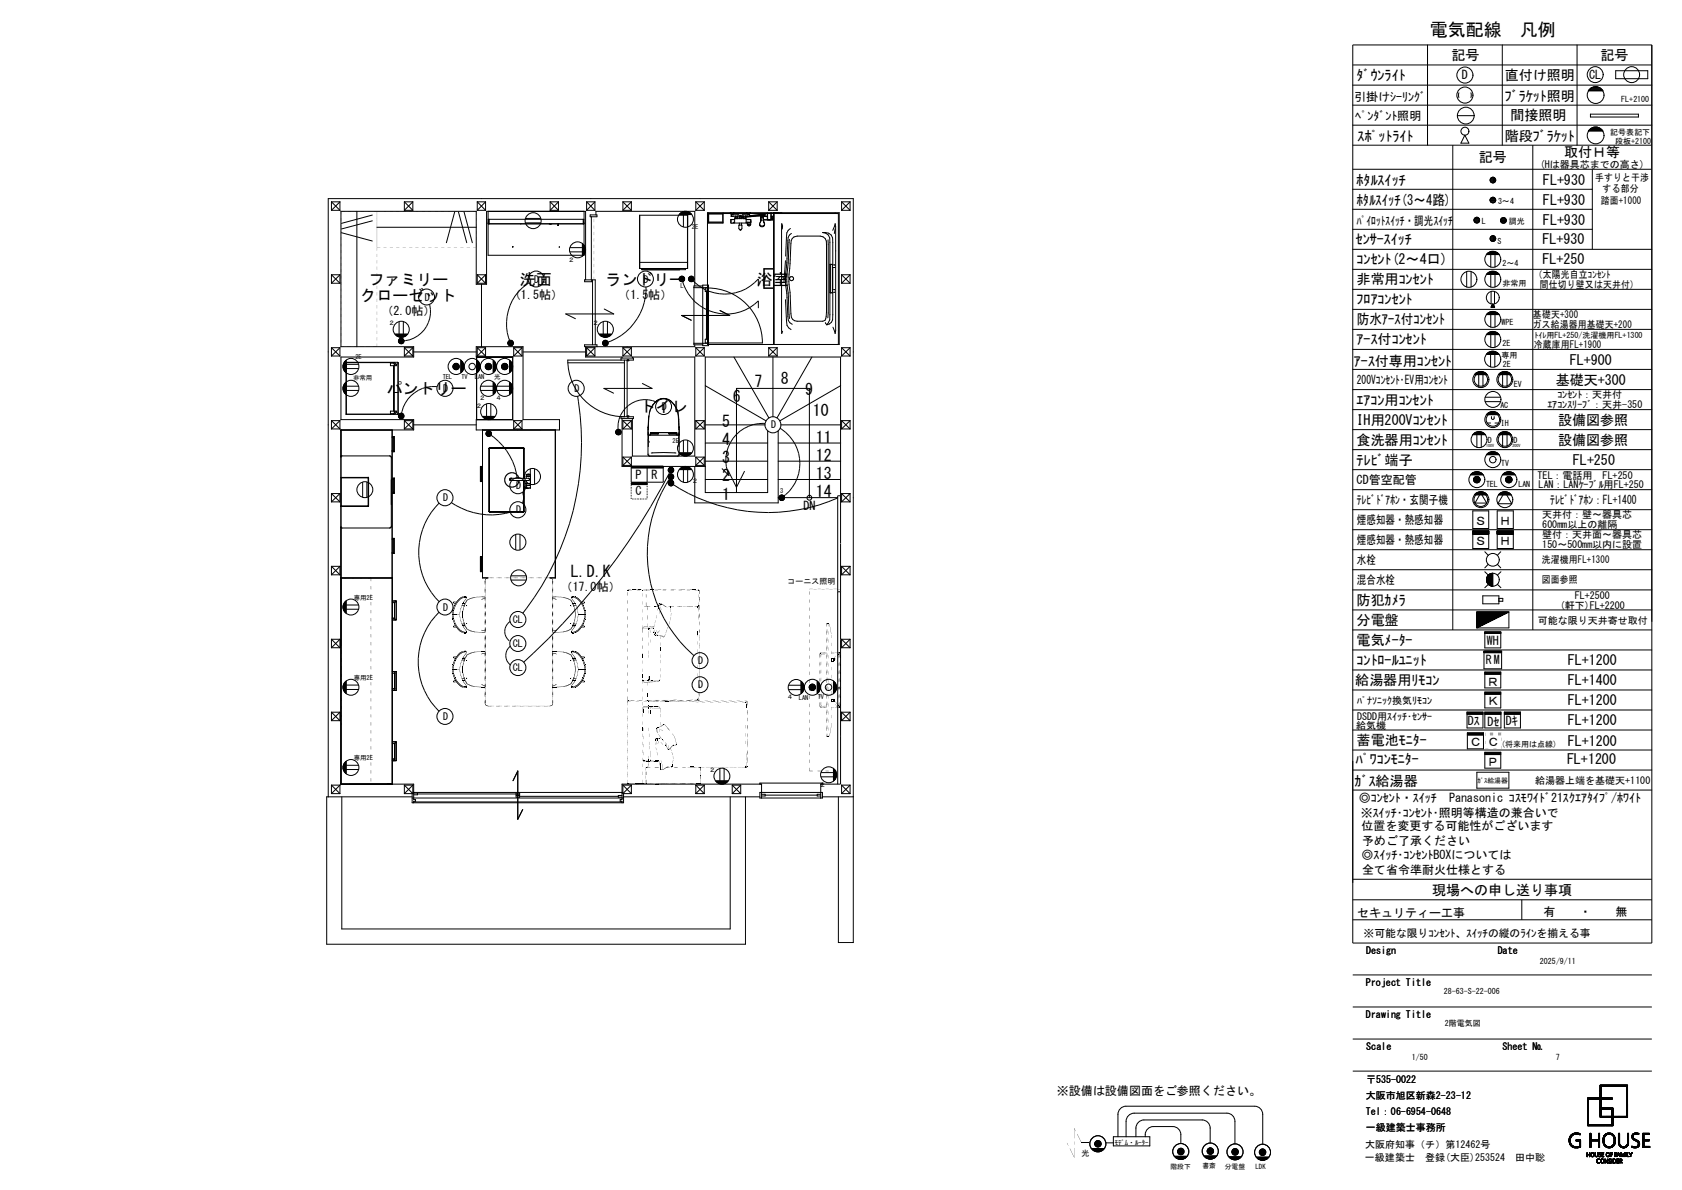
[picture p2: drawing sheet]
<svg xmlns="http://www.w3.org/2000/svg" width="420mm" height="297mm" viewBox="0 0 420 297" stroke-linecap="round" stroke-linejoin="round" font-family="sans-serif">
<defs><g id="words">
<text font-size="4.5" x="357" y="8.9">電気配線　凡例</text>
<g font-size="4">
<text x="92" y="71.1">ファミリー</text>
<text x="129.8" y="71.1">洗面</text>
<text x="151.2" y="71.1">ランドリー</text>
<text x="189" y="71.1">浴室</text>
<text x="90" y="75.1">クローゼット</text>
<text x="195" y="95.8">8</text>
<text x="96.6" y="98.4">パントリー</text>
<text x="183" y="100.4">6</text>
<text x="188.4" y="96.5">7</text>
<text x="201.1" y="98.5">9</text>
<text x="159.7" y="102.9">トイレ</text>
<text x="180.3" y="106.5">5</text>
<text x="203" y="103.8">10</text>
<text x="180.3" y="111">4</text>
<text x="203.7" y="110.5">11</text>
<text x="180.3" y="115.6">3</text>
<text x="203.7" y="115">12</text>
<text x="203.7" y="119.6">13</text>
<text x="180.3" y="124.7">1</text>
<text x="180.3" y="120.1">2</text>
<text x="203.7" y="124.1">14</text>
<text x="142.5" y="143.9">L.D.K</text>
</g>
<g font-size="3.5">
<text x="362.4" y="15">記号</text>
<text x="399.6" y="15">記号</text>
<text x="338.8" y="20">ﾀﾞｳﾝﾗｲﾄ</text>
<text x="375.7" y="20">直付け照明</text>
<text x="375.8" y="25.2">ﾌﾞﾗｹｯﾄ照明</text>
<text x="377.1" y="29.8">間接照明</text>
<text x="339" y="35.3">ｽﾎﾟｯﾄﾗｲﾄ</text>
<text x="375.8" y="35.1">階段ﾌﾞﾗｹｯﾄ</text>
<text x="369.2" y="40.5">記号</text>
<text x="390.6" y="39.3">取付Ｈ等</text>
<text x="338.8" y="46.2">ﾎﾀﾙｽｲｯﾁ</text>
<text x="385.3" y="46.2">FL+930</text>
<text x="338.8" y="51.2">ﾎﾀﾙｽｲｯﾁ(3～4路)</text>
<text x="385.3" y="51.2">FL+930</text>
<text x="385.3" y="56.2">FL+930</text>
<text x="338.5" y="60.9">ｾﾝｻｰｽｲｯﾁ</text>
<text x="338.8" y="66">ｺﾝｾﾝﾄ(2～4口)</text>
<text x="385.1" y="65.8">FL+250</text>
<text x="385.1" y="60.8">FL+930</text>
<text x="338.8" y="71">非常用ｺﾝｾﾝﾄ</text>
<text x="338.8" y="76">ﾌﾛｱｺﾝｾﾝﾄ</text>
<text x="338.8" y="81">防水ｱｰｽ付ｺﾝｾﾝﾄ</text>
<text x="338.8" y="86">ｱｰｽ付ｺﾝｾﾝﾄ</text>
<text x="338.1" y="91.2">ｱｰｽ付専用ｺﾝｾﾝﾄ</text>
<text x="388.5" y="96">基礎天+300</text>
<text x="392" y="91">FL+900</text>
<text x="338.8" y="101">ｴｱｺﾝ用ｺﾝｾﾝﾄ</text>
<text x="338.8" y="106">IH用200Vｺﾝｾﾝﾄ</text>
<text x="389" y="106.1">設備図参照</text>
<text x="338.8" y="111">食洗器用ｺﾝｾﾝﾄ</text>
<text x="389" y="111.1">設備図参照</text>
<text x="338.8" y="116">ﾃﾚﾋﾞ端子</text>
<text x="392.8" y="116">FL+250</text>
<text x="338.8" y="151">防犯ｶﾒﾗ</text>
<text x="338.8" y="156">分電盤</text>
<text x="338.8" y="161">電気ﾒｰﾀｰ</text>
<text x="338.8" y="166">ｺﾝﾄﾛｰﾙﾕﾆｯﾄ</text>
<text x="391.5" y="166">FL+1200</text>
<text x="338.4" y="170.9">給湯器用ﾘﾓｺﾝ</text>
<text x="391.5" y="171">FL+1400</text>
<text x="391.5" y="176">FL+1200</text>
<text x="338.8" y="186">蓄電池ﾓﾆﾀｰ</text>
<text x="391.5" y="181">FL+1200</text>
<text x="338.5" y="190.7">ﾊﾟﾜｺﾝﾓﾆﾀｰ</text>
<text x="391.3" y="190.7">FL+1200</text>
<text x="391.5" y="186.1">FL+1200</text>
<text x="338.2" y="196.2">ｶﾞｽ給湯器</text>
<text x="357.6" y="223.3">現場への申し送り事項</text>
</g>
<g font-size="3">
<text x="365" y="19.8">D</text>
<text x="396.8" y="19.7">CL</text>
<text x="338.1" y="25.1">引掛けｼｰﾘﾝｸﾞ</text>
<text x="338.4" y="29.9">ﾍﾟﾝﾀﾞﾝﾄ照明</text>
<text x="338.8" y="56.1">ﾊﾟｲﾛｯﾄｽｲｯﾁ・調光ｽｲｯﾁ</text>
<text x="127.1" y="74.7">（1.5帖）</text>
<text x="154.4" y="74.7">（1.5帖）</text>
<text x="95.2" y="78.7">（2.0帖）</text>
<text x="338.8" y="95.8">200Vｺﾝｾﾝﾄ･EV用ｺﾝｾﾝﾄ</text>
<text x="158.7" y="119.5">P</text>
<text x="162.6" y="119.5">R</text>
<text x="158.7" y="123.6">C</text>
<text x="338.8" y="120.8">CD管空配管</text>
<text x="338.8" y="125.8">ﾃﾚﾋﾞﾄﾞｱﾎﾝ・玄関子機</text>
<text x="387.1" y="125.8">ﾃﾚﾋﾞﾄﾞｱﾎﾝ：FL+1400</text>
<text x="200.6" y="127.4">DN</text>
<text x="338.8" y="130.8">煙感知器・熱感知器</text>
<text x="368.3" y="131">Ｓ</text>
<text x="374.4" y="131">Ｈ</text>
<text x="338.8" y="135.8">煙感知器・熱感知器</text>
<text x="368.3" y="136">Ｓ</text>
<text x="374.4" y="136">Ｈ</text>
<text x="338.8" y="140.8">水栓</text>
<text x="140" y="147.5">（17.0帖）</text>
<text x="338.8" y="145.8">混合水栓</text>
<text x="371.3" y="161">WH</text>
<text x="371" y="165.8">RM</text>
<text x="371.3" y="171.1">Ｒ</text>
<text x="371.3" y="176.1">Ｋ</text>
<text x="366.5" y="181.1">Dｽ</text>
<text x="371.4" y="181.1">Dｾ</text>
<text x="376" y="181">Dｷ</text>
<text x="366.9" y="186.3">Ｃ</text>
<text x="371.3" y="191.1">Ｐ</text>
<text x="371.3" y="186.3">Ｃ</text>
<text x="339.3" y="200.2">◎ｺﾝｾﾝﾄ・ｽｲｯﾁ　Panasonic ｺｽﾓﾜｲﾄﾞ21ｽｸｴｱﾀｲﾌﾟ/ﾎﾜｲﾄ</text>
<text x="339.8" y="203.9">※ｽｲｯﾁ･ｺﾝｾﾝﾄ･照明等構造の兼合いで</text>
<text x="339.9" y="207.3">位置を変更する可能性がございます</text>
<text x="339.9" y="214.5">◎ｽｲｯﾁ･ｺﾝｾﾝﾄBOXについては</text>
<text x="340.1" y="210.9">予めご了承ください</text>
<text x="340.1" y="218.1">全て省令準耐火仕様とする</text>
<text x="338.9" y="228.8">セキュリティー工事</text>
<text x="385.4" y="228.6">有　　・　　無</text>
<text x="263.9" y="273.3">※設備は設備図面をご参照ください。</text>
</g>
<text font-size="2.7" x="340.5" y="233.8">※可能な限りｺﾝｾﾝﾄ、ｽｲｯﾁの縦のﾗｲﾝを揃える事</text>
<g font-size="2.5">
<text x="384.5" y="41.9">(Hは器具芯までの高さ)</text>
<text x="398.3" y="45.1">手すりと干渉</text>
<text x="400.2" y="47.9">する部分</text>
<text x="399.8" y="50.8">踏面+1000</text>
<text x="133.4" y="70.5">D</text>
<text x="160.7" y="70.5">D</text>
<text x="383" y="69.5">（太陽光自立ｺﾝｾﾝﾄ</text>
<text x="384.5" y="71.8">間仕切り壁又は天井付）</text>
<text x="106" y="75.1">D</text>
<text x="382.7" y="81.8">ガス給湯器用基礎天+200</text>
<text x="382.8" y="79.4">基礎天+300</text>
<text x="383" y="86.9">冷蔵庫用FL+1900</text>
<text x="110.7" y="97.8">D</text>
<text x="143.4" y="97.8">D</text>
<text x="386.4" y="101.9">ｴｱｺﾝｽﾘｰﾌﾞ：天井-350</text>
<text x="388.9" y="99.4">ｺﾝｾﾝﾄ：天井付</text>
<text x="165.2" y="102.4">D</text>
<text x="192.5" y="106.9">D</text>
<text x="383.9" y="119.5">TEL：電話用　FL+250</text>
<text x="110.7" y="125.1">D</text>
<text x="128.9" y="122.1">D</text>
<text x="384.2" y="121.8">LAN：LANｹｰﾌﾞﾙ用FL+250</text>
<text x="128.9" y="128.1">D</text>
<text x="385.1" y="129.4">天井付：壁～器具芯</text>
<text x="385.1" y="131.9">600mm以上の離隔</text>
<text x="385.1" y="136.9">150～500mm以内に設置</text>
<text x="385.1" y="134.4">壁付：天井面～器具芯</text>
<text x="382.7" y="140.6">洗濯機用FL+1300</text>
<text x="382.7" y="145.6">図面参照</text>
<text x="393.2" y="149.4">FL+2500</text>
<text x="110.7" y="152.4">D</text>
<text x="128.1" y="155.5">CL</text>
<text x="384" y="155.8">可能な限り天井寄せ取付</text>
<text x="389.5" y="151.9">(軒下)FL+2200</text>
<text x="128.1" y="161.5">CL</text>
<text x="128.1" y="167.5">CL</text>
<text x="174.3" y="165.8">D</text>
<text x="174.3" y="171.8">D</text>
<text x="110.7" y="179.7">D</text>
<text x="338.9" y="179.6">DSDD用ｽｲｯﾁ･ｾﾝｻｰ</text>
<text x="338.9" y="175.6">ﾊﾟﾅｿﾆｯｸ換気ﾘﾓｺﾝ</text>
<text x="338.7" y="181.9">給気機</text>
<text x="383.3" y="195.7">給湯器上端を基礎天+1100</text>
<text x="341.1" y="238.1">Design</text>
<text x="374" y="238.1">Date</text>
<text x="341.1" y="246.1">Project Title</text>
<text x="341.1" y="254.1">Drawing Title</text>
<text x="341.1" y="262.1">Scale</text>
<text x="375.2" y="262.1">Sheet №</text>
<text x="341" y="274.2">大阪市旭区新森2-23-12</text>
<text x="341.1" y="270.2">〒535-0022</text>
<text x="341.1" y="278.2">Tel：06-6954-0648</text>
<text x="340.9" y="286.6">大阪府知事（チ）第12462号</text>
<text x="341.1" y="282.2">一級建築士事務所</text>
<text x="340.8" y="289.8">一級建築士　登録(大臣)253524　田中聡</text>
</g>
<g font-size="2">
<text x="404.8" y="25.6">FL+2100</text>
<text x="402.1" y="33.7">記号表記下</text>
<text x="403.3" y="35.9">段板+2100</text>
<text x="374.1" y="50.9">3～4</text>
<text x="370" y="55.9">L</text>
<text x="376.8" y="55.8">調光</text>
<text x="373.9" y="60.9">S</text>
<text x="375.2" y="71.3">非常用</text>
<text x="375.2" y="66.3">2～4</text>
<text x="374.9" y="81.2">WPE</text>
<text x="374.9" y="89.3">専用</text>
<text x="375.2" y="86.3">2E</text>
<text x="383.2" y="84.3">ﾄｲﾚ用FL+250/洗濯機用FL+1300</text>
<text x="375.2" y="91.7">2E</text>
<text x="374.6" y="101.7">AC</text>
<text x="378" y="96.6">EV</text>
<text x="374.8" y="106.3">IH</text>
<text x="371.5" y="110.4">D</text>
<text x="378" y="110.4">D</text>
<text x="374.8" y="116.4">TV</text>
<text x="371.1" y="121.6">TEL</text>
<text x="379.1" y="121.6">LAN</text>
<text x="196.6" y="145.8">コーニス照明</text>
<text x="374.8" y="186.6">(将来用は点線)</text>
<text x="384.5" y="240.7">2025/9/11</text>
<text x="360.5" y="248.1">28-63-S-22-006</text>
<text x="360.8" y="256.2">2階電気図</text>
<text x="352.5" y="264.7">1/50</text>
<text x="388.5" y="264.7">7</text>
<text x="270.1" y="288.5">光</text>
</g>
<g font-size="1.7">
<text x="368.9" y="195.3">ｶﾞｽ給湯器</text>
<text x="278.3" y="285.8">ﾓﾃﾞﾑ・ﾙｰﾀｰ</text>
<text x="292.3" y="291.7">階段下</text>
<text x="300.2" y="291.6">書斎</text>
<text x="305.8" y="291.8">分電盤</text>
<text x="313.5" y="291.9">LDK</text>
</g>
<g font-size="1.6">
<text x="172.8" y="57.2">2E</text>
<text x="141.9" y="65.4">２</text>
<text x="169.9" y="71.9">L</text>
<text x="97" y="81.2">２</text>
<text x="147.9" y="81.2">２</text>
<text x="88.7" y="89.7">2E</text>
<text x="88.2" y="94.9">非常用</text>
<text x="110.5" y="94.7">TEL</text>
<text x="115.2" y="94.5">TV</text>
<text x="118.6" y="94.7">LAN</text>
<text x="123.4" y="94.7">光</text>
<text x="118.8" y="101.8">２</text>
<text x="119.6" y="99.9">２</text>
<text x="123.7" y="99.9">４</text>
<text x="167.9" y="110.5">2E</text>
<text x="172.8" y="120.5">２</text>
<text x="194.8" y="123.1">3</text>
<text x="88.3" y="149.7">専用2E</text>
<text x="88.3" y="169.7">専用2E</text>
<text x="196.5" y="174.6">４</text>
<text x="199.5" y="174.8">LAN</text>
<text x="204.2" y="174.5">TV</text>
<text x="88.3" y="189.7">専用2E</text>
<text x="177" y="192.8">２</text>
<text x="204.6" y="196.4">２</text>
</g>
<g font-size="1">
<text x="371.1" y="111.7">100V</text>
<text x="377.7" y="111.5">200V</text>
</g>
</g></defs>
<g fill="none" stroke="#000" stroke-width=".25">
<path d="M337.8 11.2h74.7v224.2h-74.7zM337.8 16.2h74.7M356.4 11.2v25M375.1 11.2v25M393.8 11.2v25M403.4 17.7h8v1.9h-8zM337.8 21.3h74.7M337.8 26.2h74.7M337.8 31.2h74.7M337.8 36.2h74.7M362.8 36.2v121M363.9 28.9h4.2"/>
<path d="M364.3 23.2v1.1M365.8 33.7l1 2h-2zM367.3 23.2v1.1M382.7 36.2v121M396.6 22.7h3.7a2.11 2.11 0 0 0-3.7 0M396.6 32.7h3.7M396.6 32.8a2.11 2.11 0 0 1 3.7 0M396.7 22.6h3.4M396.7 32.6h3.4M396.8 22.4h3.2M396.8 32.5h3.2M396.9 22.3h3"/>
<path d="M396.9 32.3h3M397.1 22.1h2.7M397.1 32.2h2.7M397.1 28.5h12v.7h-12zM397.3 22h2.3M397.3 32h2.3M397.5 21.8h1.8M397.5 31.9h1.8M397.9 21.7h1M397.9 31.7h1M82.8 50.4h2.1M82.8 50.4v2.1"/>
<path d="M82.8 52.5h2.1M82.8 50.4l2.1 2.1M84.9 50.4v2.1M84.9 50.4l-2.1 2.1M85.3 58.1l7.7 2.1M89.1 52.7v33.8M93 53.7l-7.7 2.1M93 55.1l-7.7 2M94.1 56.7h24.8M101 50.4h2.1M101 50.4v2.1M101 52.5h2.1"/>
<path d="M101 50.4l2.1 2.1M103.1 50.4v2.1M103.1 50.4l-2.1 2.1M113.5 52.9l-2 7.7M114.5 52.9l2 7.7M115.9 52.9l2 7.7M119.2 50.4h2M119.2 52.5h2M119.2 50.4v2.1M119.2 50.4l2 2.1M121.2 50.4v2.1M121.2 50.4l-2 2.1"/>
<path d="M121.9 55.5h.1M121.9 54.7h23.9M121.9 52.7v11h23.9v-11M121.9 55.8h.1M121.9 55.9h23.9M121.9 54.7v1.2M122.1 54.7v1.2M122.1 55.8h23.5M131.2 54.5h3.8M131.2 55.6h3.8M137.2 55.9h.6M137.4 50.4h2"/>
<path d="M137.4 52.5h2M137.4 50.4v2.1M137.4 50.4l2 2.1M137.6 55.9v.1M139.3 55.9v.4M139.4 56.2v.1M139.4 50.4v2.1M139.4 55.9l-.1 .4M139.4 50.4l-2 2.1M145.6 54.7v1.2M145.8 55.5h.1M145.8 54.7v1.2"/>
<path d="M145.8 55.8h.1M146.5 50.4h2M146.5 52.5h2M146.5 50.4v2.1M146.5 50.4l2 2.1M147.4 53.6h1.7v.5h-1.7zM147.7 54.1v15.7M148.5 50.4v2.1M148.5 50.4l-2 2.1M148.8 53.6v-.9h24.7v18.7M155.5 50.4h2.1M155.5 52.5h2.1"/>
<path d="M155.5 50.4v2.1M155.5 50.4l2.1 2.1M157.6 50.4v2.1M157.6 50.4l-2.1 2.1M169.5 53.6h3.3M169.6 53.5h3.1M169.7 53.4h3M169.7 53.3h2.9M169.8 53.3h2.7M169.9 53.2h2.5M170 53.1h2.3M170.1 53h2.2"/>
<path d="M170.2 53h2M170.3 53h1.7M170.4 52.9h1.5M170.6 52.8h1.1M170.6 53.6v3M171.7 53.7v13.3M171.7 53.6v13.4h-12v-13.3h12M173.7 50.4h2.2M173.7 50.4l2.2 2.1M173.7 52.5h2.2M173.7 50.4v2.1M175.9 50.4v2.1"/>
<path d="M175.9 50.4l-2.2 2.1M176.7 53.3h32.6v32.7M176.7 53.1h32.8v32.9h-32.8zM176.9 53.1v2.6h3.7v-2.6M177 53.4h3.5v2.2h-3.5zM177 55.4h3.5M182.3 53.1v.1M182.3 53.2h5.1M182.3 53.2l.2 .1M182.4 53.1v.1M182.6 53.5h1.7v.4h-1.7M182.6 53.3v.7l.4-.1"/>
<path d="M182.6 53.1v.9M182.9 53.3l-.3 .1M183 53.3v.2M183.1 55.6h.3M183.2 53.1v.1M183.3 53.1v.1M183.4 55.5l-.3 .1M183.4 54.8h-.9v.8h.6M183.4 54.6h2.9v1.1h-2.9zM183.6 54.4h.5v-.3h-.5v.5M183.6 53.9v.7M183.6 53.9v.2"/>
<path d="M184.1 53.9v.7M184.5 56.2h.8v.9l-.3 .3-.5-.3zM184.6 54l.1 .4M184.6 54.6v-.2l.5 .2M184.6 54l.1 .3M184.6 55.7v.5M184.7 54h.3M184.7 53.8l-.1 .2M184.7 53.8h.3M184.7 54v.6M184.7 54v.4M184.7 53.9h.3"/>
<path d="M184.8 57.4h.2M185 53.8l.2 .2M185 54v.4M185 54l.1 .6M185.1 54v.3M185.1 54.3h.1M185.2 54v.1M185.2 55.7v.5M185.2 54.1h1M185.2 54.1l-.1 .3M185.6 54.1v.3h.6M185.6 54.2l-.3 .1"/>
<path d="M185.6 54.2l-.4 .1M185.6 54h-.4M185.6 53.9v.7M186.1 53.9v.2M186.1 54.4v.2M186.2 54.1v.5M186.3 55.5h.2M186.3 54.8h1.2M186.4 53.1v.1M186.5 53.1v.1M186.5 55.4v.2M186.7 54l-.6 .1"/>
<path d="M186.7 53.9v.1M186.7 53.3v.2M186.8 55.5h.5M186.8 55.4v.5l.2 .3 .3-.3v-.5M186.8 55.6h.5M186.9 53.3l.3 .1M187.1 53.2v.3M187.2 53.5h-1.7v.4l5.2-.3M187.2 53.1v.9h-.5M187.4 53.1v.1M187.4 53.2l-.2 .1M187.5 54.8v1.2a.42 .42 0 0 1-.5 .4 .42 .42 0 0 1-.4-.4v-.4h-.3"/>
<path d="M187.5 54.8v.8M189.7 55.9v.3M189.7 55.9l.1 .4M189.7 56.2a.72 .72 0 0 0 1.1 0M189.7 56.2l.1 .1M189.8 56.3a.63 .63 0 0 0 1 0M189.9 55.3l-.1 .2M189.9 54.9l-.2 1M189.9 54.8h.1M189.9 54h1.7M189.9 54v.9M190 54.3v.8v-.1"/>
<path d="M190 54.3l.3-.1 .2 .1M190 54.3v.2M190.5 54.3l.1 .7M190.5 54.3l.3 1.4M190.6 53.8l-4.4 .4M190.6 54.4v.2M190.6 54.9h2.4M190.6 54.8h1M190.7 53.7l-4.5 .4M190.7 55.2l.1 .5M190.8 55.7l.1 .2M190.8 56.2v.1"/>
<path d="M190.9 53.5l-.4 .5 .3-.4h-.5M190.9 53.5l-3.7 .3 2.9-.2M190.9 53.5l.1 .1M190.9 55.9l-.1 .3M190.9 55.9l-.1 .4M191 53.6l-.3 .4M191 53.6h.1M191.1 53.6l-.3 .4M191.6 53.1v1.8h.9M191.6 53.1l.1 1.8h.8M191.9 50.4h2.2M191.9 52.5h2.2"/>
<path d="M191.9 50.4v2.1M191.9 50.4l2.2 2.1M192.5 53.1v1.8M192.5 54.8h.5M192.5 54h.5M192.6 53.1l-.1 1.8M192.6 54.5h.4M192.6 54.4v.1M193 54.4l-.4 .1M193 54.4h.1M193 54v.9M193.2 53.1v32.9"/>
<path d="M193.3 53.1v32.9M194.1 50.4l-2.2 2.1M194.1 50.4v2.1M195.3 57.1l.1-.7-.2-.6v27.4l.2-.5M197.1 59.7l-.3 5a28.6 28.6 0 0 0 0 9.3l.3 5.5M197.4 57l-.6 .5-.3 .6-.3 5.8M197.6 58.3l-.8 .9-.7 11.1 .7 9.7 .4 .6 .6 .3M197.8 59.5l.4-.4 .9-.2h5.7l.7 .2 .5 .4 .3 .7 .1 17.7-.1 1.1-.3 1-.6 .2h-6.3l-1.2-.5-.3-.5-.1-.9-.2-4.4a30.1 30.1 0 0 1 0-9l.2-4.1zM206.8 59.9l-.1 19.4M207.9 57.5l.6-1.7 .2 .8-.2 26.6-.5-1.5M208.5 57.1l-.2 1.2M210.1 50.4h2.2"/>
<path d="M210.1 52.5h2.2M210.1 50.4v2.1M210.1 50.4l2.2 2.1M212.3 50.4l-2.2 2.1M212.3 50.4v2.1M337.8 42.2h74.7M337.8 47.2h59.8M337.8 52.2h59.8M337.8 57.2h59.8M368 54.9h1.4M368.1 55.1h1.3M368.1 54.8h1.3"/>
<path d="M368.1 55.2h1.3M368.1 54.7h1.3M368.2 55.4h1.1M368.2 54.5h1.1M368.3 55.5h.9M368.3 54.4h.9M372.1 49.8h1.3M372.1 50h1.4M372.1 50.1h1.3M372.1 49.7h1.3M372.1 50.2h1.3M372.2 49.5h1.1"/>
<path d="M372.2 50.4h1.1M372.2 44.5v.9M372.2 59.1v.8M372.3 49.4h.9M372.3 50.5h.9M372.3 44.4v1.1M372.3 59v1.1M372.5 44.3v1.3M372.5 58.9v1.3M372.6 44.3v1.3M372.6 58.8v1.4M372.7 44.2v1.4"/>
<path d="M372.7 58.8v1.4M372.9 44.3v1.3M372.9 58.8v1.4M373 44.3v1.3M373 58.9v1.3M373.2 44.4v1.1M373.2 59v1.1M373.3 44.5v.9M373.3 59.1v.8M374.7 55h1.4M374.7 55.2h1.4M374.7 54.9h1.4"/>
<path d="M374.7 55.3h1.3M374.7 54.7h1.3M374.8 55.4h1.2M374.8 54.6h1.2M374.9 55.6h.9M374.9 54.4h.9M397.6 42.2v20M82.8 68.6v2.1M82.8 70.7h2.1M82.8 68.6h2.1M82.8 68.6l2.1 2.1M84.9 68.6v2.1"/>
<path d="M84.9 68.6l-2.1 2.1M107.3 76a7.3 7.3 0 0 1-6.4 9M119.2 70.7h2M119.2 68.6h2M119.2 68.6v2.1M119.2 68.6l2 2.1M120.2 71v15.5M121.2 68.6v2.1M121.2 68.6l-2 2.1M128 61.5v.1M128 61.6h.1M128.1 61.5v.1"/>
<path d="M132.1 70.6a12 12 0 0 0-4.8 14.4M139.7 61.6v.1M142.3 62.9h3.1M142.3 61.8h3.1M145.4 60.7v3.3M145.5 60.8v3.1M145.6 60.9v2.9M145.6 61v2.8M145.7 61v2.7M145.8 61.1v2.5M145.9 61.3v2.2M145.9 61.3v2"/>
<path d="M146 69.8h1.7v.5h-1.7zM146 61.5v1.7M146 61.6v1.5M146.1 61.8v1.1M146.2 69.8v-17.1h-24.7v18.3h-2.6v-18.3h-33.8v33.8h18.2v2.6h-18.2v15.6h18.2v2.6h-18.2v88.4M150.9 77.1l2.3 1.3h-11.9l2.4 1.1M159.7 65.5h12M160.2 67l.1 .3M160.3 67.3l9.4 .1M161.3 71.6a14.3 14.3 0 0 1-9.5 13.8M170.1 69.5h.3v.3h-.3zM170.2 69.6l.2 .1z"/>
<path d="M170.2 69.6l.1 .1zM170.5 70.3a11.4 11.4 0 0 0 18.9 4.8v1.8M171.2 67l-.1 .3h-10.8M172.5 69.5h.2v.3h-.2zM172.5 69.6l.2 .1zM172.6 69.6l.1 .1zM173.1 70.1a11.1 11.1 0 0 0 16.3-.5v1.9M173.3 71.8h3.6M175.5 71.2h1.4v15.1h-1.4zM175.5 71.4h-2.2v14.7h2.2M176.1 71.9h.6v.9h-.6zM176.4 72.8v11.9"/>
<path d="M176.7 71.9a13.7 13.7 0 0 1 13.7 13.7h-14.3v-.9h.6v.9M179.8 77.5l2.4 1.2h-12l2.4 1.2M190.8 71.9h2.4M190.8 69.3h.2v.4h-.2M190.8 67.1h2.4M193.2 67.1h-2.4v4.9h2.4M196.1 65.1l-.4 5.3M196.1 74.8l.4 6.4 .4 .6 .6 .5M207.3 66h.6v7.1h-.6M207.3 66v7.1M207.9 72.3h.6M207.9 72.9h.6"/>
<path d="M207.9 66.8h.6M207.9 66.1h.6M207.9 66.1v-6.7a2.04 2.04 0 0 0-2.5-1.4l.8 .2 .6 .5 .4 .7v19.2a3.3 3.3 0 0 1-.7 2.5M207.9 72.9v6.9l-.3 .6-1.1 .7M207.9 66.8v5.5M210.1 70.7h2.2M210.1 68.6h2.2M210.1 68.6v2.1M210.1 68.6l2.2 2.1M212.3 68.6v2.1M212.3 68.6l-2.2 2.1M337.8 62.2h74.7"/>
<path d="M337.8 77.2h74.7M337.8 72.2h74.7M337.8 67.2h74.7M366.2 67.8v3.8M367.3 67.8v3.8M371.1 63.5h3.3M371.1 78.5h3.3M371.1 68.5h3.3M371.2 63.5h3.1M371.2 78.5h3.1M371.3 63.4h3M371.3 78.4h3"/>
<path d="M371.3 68.4h3M371.3 63.4h2.9M371.3 78.4h2.9M371.3 63.3h2.8M371.3 78.3h2.8M371.3 68.3h2.8M371.4 63.2h2.7M371.4 78.2h2.7M371.4 68.2h2.7M371.5 63.2h2.5M371.5 68.2h2.5M371.6 63.1h2.3"/>
<path d="M371.6 78.1h2.3M371.6 68.1h2.3M371.6 63h2.2M371.8 63h2M371.8 78h2M371.8 67.9h2M371.9 62.9h1.7M371.9 77.9h1.7M372 62.9h1.5M372 67.9h1.5M372.2 62.8h1.1M372.2 77.8h1.1"/>
<path d="M372.2 67.8h1.1M372.2 63.5v3.2M372.2 68.5v3.1M372.2 78.5v3.2M372.3 72.8v3.1M372.4 76.6v.1M372.4 62.7h.7M372.4 67.7h.7M372.4 76.4v.3M372.5 76.3v.4M372.6 76.2v.5M372.6 76.1v.6"/>
<path d="M372.7 76v.7M372.7 75.9v.8M372.7 75.9l.5 .8h-.9zM372.8 75.9v.8M372.8 76v.7M372.9 76.2v.5M373 76.2v.5M373 76.4v.3M373.1 76.5v.2M373.2 72.8v3.1M373.2 76.6v.1M373.3 63.5v3.2"/>
<path d="M373.3 68.5v3.1M373.3 78.5v3.2M82.8 86.8v2.1M82.8 88.9h2.1M82.8 86.8h2.1M82.8 86.8l2.1 2.1M84.9 86.8v2.1M84.9 86.8l-2.1 2.1M85.6 91.1v.7M85.6 96.6v.6M85.7 90.9v1.1M85.7 96.4v1.1"/>
<path d="M85.8 90.7v1.5M85.8 96.2v1.5M85.9 90.6v1.8M85.9 96.1v1.7M85.9 90.5v2M85.9 95.9v2M86 90.4v2.2M86 95.8v2.2M86 90.3v2.4M86 95.8v2.3M86.1 90.2v2.5M86.1 95.7v2.5"/>
<path d="M86.1 90.1v2.7M86.1 95.6v2.7M86.2 90.1v2.8M86.2 95.5v2.8M86.3 90v2.9M86.3 95.5v2.9M86.4 89.9v3.1M86.4 95.4v3.1M86.4 90.5l11.9-.1v.2M86.4 90.5h11.9M86.4 90.5v12.9M86.4 89.9l.1 13.5"/>
<path d="M86.4 92h3.2M86.4 90.9h3.2M86.4 97.5h3.2M86.4 96.4h3.2M98.3 90.6h.2M98.3 91.3v11.3M98.5 91.3h-1v-.7h1.2l.3 .3v.4h-.3v-.4h-.2v12.1h.2v-.4h.3v.4l-.3 .3h-1.2v-.7h1M98.5 90.6v-.2l.9 .2v12.7l-.9 .1v-.1M98.5 98h.9M98.6 83.4h3.2M98.7 83.6h2.9M98.8 83.7h2.7"/>
<path d="M99 83.8h2.4M99.2 83.9h2M99.3 84h1.8M99.4 84h1.6M99.6 84.1h1.2M99.7 80.3v3.1M99.9 84.2h.6M100 85h.3v.2h-.3zM100.1 85h.3v.3h-.3zM100.1 85h.2v.2h-.2zM100.1 85.1l.2 .1zM100.1 85.1l.1 .1z"/>
<path d="M100.7 80.3v3.1M101 86.8v2.1M101 88.9h2.1M101 86.8h2.1M101 86.8l2.1 2.1M103.1 86.8v2.1M103.1 86.8l-2.1 2.1M103.3 87.8h15.6M109.2 96.5a8.2 8.2 0 0 0-8.9 6.6M113.7 91.3h.3v.3h-.3zM113.8 91.4h.2v.2h-.2zM113.8 91.4l.2 .2z"/>
<path d="M113.9 91.5h.1M115.1 89.9v3.1M115.2 90v3M115.2 90v2.9M115.3 90.1v2.8M115.4 90.1v2.7M115.4 90.2v2.5M115.5 90.3v2.4M115.5 90.4v2.2M115.6 90.5v2M115.7 90.6v1.8M115.7 90.7v1.5"/>
<path d="M115.8 90.9v1.1M118.9 86.5h11.7v18.2h9.1v2.6h-20.8v-2.6h9.1v-15.6h-9.1zM119 89.2v15.5M119 89.1v.1M119.1 89.9v3.1M119.2 88.9h2M119.2 86.8h2M119.2 86.8v2.1M119.2 89.9v3.1M119.2 86.8l2 2.1M119.2 90v3M119.3 90v2.9"/>
<path d="M119.3 90.1v2.8M119.5 90.2v2.5M119.6 90.4v2.2M119.7 90.6v1.8M119.8 90.7v1.5M119.9 91.1v.7M120 97.5h3.1M120 96.4h3.1M121.2 86.8v2.1M121.2 86.8l-2 2.1M121.8 91.3h.3v.3h-.3zM121.8 91.4h.3v.2h-.3z"/>
<path d="M121.9 91.4l.1 .2zM122 91.5h.1M123.1 89.9v3.1M123.1 95.3v3.2M123.3 90v3M123.3 95.4v3M123.4 90.1v2.8M123.4 95.5v2.8M123.4 90.1v2.7M123.4 95.6v2.7M123.6 90.3v2.4M123.6 95.8v2.3"/>
<path d="M123.7 90.5v2M123.7 95.9v2M123.8 90.7v1.5M123.8 96.2v1.5M123.9 90.9v1.1M123.9 96.4v1.1M123.9 91.1v.7M123.9 96.6v.6M124.1 97.5h3.1M124.1 96.4h3.1M125.9 91.3h.3v.3h-.3zM125.9 91.4h.2v.2h-.2z"/>
<path d="M125.9 91.4l.2 .2zM126 91.4l.1 .2zM126 91.5h.1M127.2 89.9v3.1M127.2 95.3v3.2M127.3 89.9v3.1M127.3 95.4v3.1M127.3 85.5h.4v.3h-.4zM127.3 90v3M127.3 95.4v3M127.4 85.5h.2v.3h-.2zM127.4 90v2.9"/>
<path d="M127.4 95.5v2.9M127.4 85.5h.2v.2h-.2zM127.4 85.6l.2 .1zM127.4 85.6l.1 .1zM127.5 90.1v2.7M127.5 95.6v2.7M127.6 90.3v2.4M127.6 95.8v2.3M127.7 90.5v2M127.7 95.9v2M127.8 90.6v1.8M127.8 96.1v1.7"/>
<path d="M127.8 90.7v1.5M127.8 96.2v1.5M127.9 90.9v1.1M127.9 96.4v1.1M128 91.1v.7M128 96.6v.6M128.3 88.9h2M128.3 86.8h2M128.3 86.8v2.1M128.3 86.8l2 2.1M130.3 86.8v2.1M130.3 86.8l-2 2.1"/>
<path d="M130.6 87.8h15.6M141.8 90.6h14.1M144.2 98.9a68.8 68.8 0 0 1-13.6 54.1M146.2 86.5v2.6h9.1v.3M146.5 88.9h2M146.5 86.8h2M146.5 86.8v2.1M146.5 86.8l2 2.1M148 86.1v-16.3h.6v16.3M148.5 86.8l-2 2.1M148.5 86.8v2.1M149.6 83.4h3.1"/>
<path d="M149.7 83.6h2.9M149.8 83.7h2.7M149.9 83.8h2.4M150.2 83.9h1.9M150.2 84h1.8M150.4 84h1.5M150.6 84.1h1.1M150.6 80.3v3.1M150.8 84.2h.7M151 85.5h.3v.3h-.3zM151.1 85.5h.2v.2h-.2zM151.1 85.6l.1 .1z"/>
<path d="M151.7 80.3v3.1M155.1 89.9v-.5h3.1v.5h-1.3v-.2l-.2 .2h-14.9a14.1 14.1 0 0 0 14.1 14.1v-14.1M155.5 88.9h2.1M155.5 86.8h2.1M155.5 86.8v2.1M155.5 86.8l2.1 2.1M156.6 89.9v14.1M157 89.9v.1h-.4M157.6 86.8v2.1M157.6 86.8l-2.1 2.1M157.9 89.4v-.3h15.6v24.7h-2.3M160.4 95.7l2.4 1.2h-12l2.4 1.2"/>
<path d="M164.5 99.7l-.5 .3M165.1 99.6a3.1 3.1 0 0 1 2.3 .4M173.3 85.7h3.6M173.5 86.1v.4h-27.5v-.4h3.1v.4M173.7 88.9h2.2M173.7 86.8h2.2M173.7 86.8v2.1M173.7 86.8l2.2 2.1M175.9 86.8v2.1M175.9 86.8l-2.2 2.1M176.1 96.3l15.2 8.7M183.3 89.1l8.7 15.2"/>
<path d="M191.9 88.9h2.2M191.9 86.8h2.2M191.9 86.8v2.1M191.9 86.8l2.2 2.1M193 89.1v14.9M194.1 86.8v2.1M194.1 86.8l-2.2 2.1M202.7 89.1l-8.7 15.2M206.1 80.5l.4 .6M209.9 96.3l-15.2 8.7M210.1 88.9h2.2M210.1 86.8h2.2"/>
<path d="M210.1 86.8v2.1M210.1 86.8l2.2 2.1M212.3 86.8v2.1M212.3 86.8l-2.2 2.1M337.8 82.2h74.7M337.8 87.2h74.7M337.8 97.2h74.7M337.8 92.2h74.7M368.2 93.5h3.1M368.3 93.3h2.9M368.4 93.2h2.7M368.6 93.1h2.3"/>
<path d="M368.8 93h2M368.9 92.9h1.7M369 92.9h1.5M369.2 92.8h1.1M369.2 93.5v3.1M369.4 92.8h.7M370.3 93.5v3.1M370.8 99.1h3.9M371.1 83.5h3.3M371.1 88.5h3.2M371.2 83.5h3.1M371.2 88.4h3.1"/>
<path d="M371.2 88.3h3M371.3 83.4h3M371.3 83.4h2.9M371.3 88.2h2.8M371.4 83.2h2.7M371.5 88.1h2.5M371.6 83.1h2.3M371.6 88h2.2M371.8 83h2M371.8 87.9h1.8M372 87.8h1.5M372 82.9h1.5"/>
<path d="M372.2 82.8h1.1M372.2 88.5v3.1M372.2 83.5v3.2M372.4 87.7h.6M373.3 88.5v3.1M373.3 83.5v3.2M374.1 93.5h3.3M374.2 93.5h3.1M374.3 93.3h2.9M374.4 93.2h2.7M374.6 93.1h2.3M374.7 93h2.1"/>
<path d="M374.9 92.9h1.7M375 92.9h1.5M375.2 92.8h1.1M375.2 93.5v3.1M375.4 92.8h.7M376.3 93.5v3.1M82.8 105v2.1M82.8 107.1h2.1M82.8 105h2.1M82.8 105l2.1 2.1M84.9 105v2.1M84.9 105l-2.1 2.1"/>
<path d="M85.1 119.2h6.9M85.1 119.2h6.8M85.1 114l.2-.2h12.1l.3 .3-.1 17.5-.2 .2h-12.1l-.2-.2M85.1 107.4h12.8M86.4 103.4h11.9M86.4 103.4h.1M91.8 119.2h.1M91.9 119.2v7.2M91.9 119.2h.1M91.9 119.3v7M92 119.3h.1M92 119.2h.1"/>
<path d="M92 119.2v.1M97.9 119.3h.5v3.8h-.5M97.9 119.6h.3M97.9 109h.5v3.7h-.5M97.9 112.7h.5M97.9 109.2h.3M97.9 112.5h.3M97.9 107.3v36.9h-12.8M98.2 109.2v3.3M98.2 119.5v3.4M98.2 109.2h.1M98.3 103.3h.2"/>
<path d="M98.3 103.3v.1h-11.8M98.4 112.7h.1M98.4 119.3v.1M100 103.7h.3v.3h-.3zM100.1 103.7h.3v.3h-.3zM100.1 103.7h.2v.2h-.2zM100.1 103.8l.2 .1zM100.1 103.8l.1 .1zM101 105v2.1M101 107.1h2.1M101 105h2.1M101 105l2.1 2.1"/>
<path d="M103.1 105v2.1M103.1 105l-2.1 2.1M103.3 106h15.6M119 104.7h.1M120.2 119.9v.1M120.4 103.9h3.2M120.5 116.4h-.5v3.7h.5M120.5 116.6h-.3v3.3h.3M120.5 104h3.1M120.5 107.3v36.9h1.4M120.5 104.1h3M120.6 104.1h2.9"/>
<path d="M120.7 104.2h2.7M120.9 104.4h2.3M121 104.5h2M121.3 104.6h1.5M121.5 104.6h1.1M121.5 100.8v3.1M121.7 104.7h.6M121.9 108.1h.3v.3h-.3zM121.9 108.1h.2v.2h-.2zM122 108.2l.1 .1zM122.2 111.8h8.6v7.6M122.2 111.9v15.8h8.6v-7.8"/>
<path d="M122.2 111.8h.1M122.2 111.9l.1 15.8M122.3 111.8l-.1 .1M122.3 111.8v.1M122.6 100.8v3.1M122.6 108.6a15.2 15.2 0 0 1 6.5 10.7M127.3 119.5l4.7-.1 .2 .4-.2 .1h-4.6zM127.6 119.4l-.1 .2 .1 .3M128.3 107.1h2M128.3 105h2M128.3 105v2.1M128.3 105l2 2.1"/>
<path d="M129.5 119.4a1.78 1.78 0 0 0-2.8-1 1.78 1.78 0 0 0 .3 3 1.78 1.78 0 0 0 2.6-1.5M130.3 105v2.1M130.3 105l-2 2.1M130.6 111.8l.2 .1M130.6 111.8l.2 .2M130.7 119.9v7.8M130.7 111.9h.1M130.8 111.9l-.1 7.5M130.8 119.4l-.1-7.6h-8.5v16M130.8 119.9l-.1 7.9M131.4 119.4v-1h1.1v2.8M131.4 118.9h1.1"/>
<path d="M131.4 119.9v1.6M131.4 118.4h.1M131.6 118.4h.6M132.4 118.4h.1M132.4 117v3.9M133.5 117v3.9M154.3 107.7h.3v.3h-.3zM154.3 107.7h.2v.3h-.2zM154.4 107.8l.1 .1zM155.1 104h3.1v.5h-3.1zM155.3 104.5v11.9h15.8M155.5 107.1h2.1"/>
<path d="M155.5 105h2.1M155.5 105v2.1M155.5 114.1v2.1M155.5 105l2.1 2.1M155.5 116.2h2.1M155.5 114.1h2.1M155.5 114.1l2.1 2.1M156.6 103.8h.4v.2M157.6 116.4h8v4h-8zM157.6 116.7h8M157.6 116.6h8M157.6 116.5h8"/>
<path d="M157.6 105v2.1M157.6 114.1v2.1M157.6 105l-2.1 2.1M157.6 114.1l-2.1 2.1M157.9 104.5v9.3h13.2M161.6 116.4v4M161.8 106.6l.1 2.1M161.8 106.6v6.8l.4 .4M161.8 108.3l.1 .2M161.9 109.6v1.9M161.9 106.6v.6M161.9 108.7h7.6"/>
<path d="M161.9 108.2v.3h.5M161.9 108.7v.8M162 103.8l-.2 2.8M162 113.3v.1M162 110.1l.1 .3M162.4 102.2l-.3 1.6-.2 2.8M162.4 108v.5M162.4 102.2l-.3 .8M162.4 108h6.6M162.4 107.9h6.6M162.5 108v.3h1.9M162.5 108.2h1.8"/>
<path d="M162.6 113.1l3.1-.2 3.1 .2M163.1 101l-.7 1.2M164 100l-.9 1M164 100a2.78 2.78 0 0 1 3.4 0M164 100.4a6.8 6.8 0 0 0-9.7 6.7M164.4 108v.3M167 108v.3M167.1 108.2h1.8M167.1 119.5a33.9 33.9 0 0 0 6.2 44.1M167.2 117.9a169.6 169.6 0 0 1-36.4 47.4M167.4 117.2h.3v.3h-.3zM167.4 118.8h.3v.3h-.3z"/>
<path d="M167.4 117.2h.2v.3h-.2zM167.4 118.8h.2v.3h-.2zM167.4 100l.5 .5M167.5 117.3l.1 .1zM167.5 118.9l.1 .2zM167.5 118.9l.1 .1zM167.9 100.5l.5 .5M167.9 100.5l1.1 1.7M168.7 101.6l.6 1.4M168.9 108v.3h-1.9M169 108v.5M169.2 103l.4 4.2"/>
<path d="M169.4 103.8l.1 3.4M169.4 113.3l.1 .1M169.4 110.1l-.2 .3M169.5 108.2v.5M169.5 108.7v.8M169.5 109.6v1.9M169.5 117.2h3.3M169.5 113h3.3M169.5 106.6l.1 7-.4 .2M169.5 108v.5h-.5M169.6 117.2h3.1M169.6 108l-.1 .2"/>
<path d="M169.7 113.2h3M169.7 117.1h3M169.7 117.1h2.9M169.8 113.2h2.8M169.8 117h2.8M169.8 113.3h2.7M169.8 116.9h2.7M169.9 113.4h2.5M169.9 116.9h2.5M170 113.5h2.3M170 116.8h2.3M170.1 113.5h2.2"/>
<path d="M170.1 116.8h2.2M170.2 113.5h2M170.3 113.6h1.7M170.3 116.6h1.7M170.4 113.7h1.5M170.6 113.7h1.1M170.6 116.5h1.1M170.6 109.9v3.1M170.6 117.2v3.2M170.8 113.8h.7M171.2 116.4h4.9M171.7 109.9v3.1"/>
<path d="M171.7 117.2v3.2M173.7 107.1h2.2M173.7 105h2.2M173.7 105v2.1M173.7 114.1v2.1M173.7 105l2.2 2.1M173.7 116.2h2.2M173.7 114.1h2.2M173.7 114.1l2.2 2.1M175.9 105v2.1M175.9 114.1v2.1M175.9 105l-2.2 2.1"/>
<path d="M175.9 114.1l-2.2 2.1M176.1 119.7h15.6M176.1 115.1h15.6M176.1 110.6h15.6M176.1 106h14.9M181.9 117.6l2 4 2-4M191 105.7a9.2 9.2 0 0 0-8.9 13l-1.8-1.8M191.7 107.5v15.4h-15.6v-33.8h33.8v46.6M194.3 107.5v18h-20.8v-9.1M194.3 119.7h15.6M194.3 115.1h15.6M194.3 110.6h15.6"/>
<path d="M194.8 106.9a10.3 10.3 0 0 1 .9 16.9M195 106h14.9M210.1 107.1h2.2M210.1 105h2.2M210.1 105v2.1M210.1 105l2.2 2.1M212.3 105v2.1M212.3 105l-2.2 2.1M337.8 102.2h74.7M337.8 117.2h74.7M337.8 112.2h74.7M337.8 107.2h74.7"/>
<path d="M367.2 118.5h3.2M367.2 118.4h3.1M367.3 118.4h2.9M367.4 118.3h2.8M367.4 118.2h2.7M367.5 118.2h2.5M367.6 118.1h2.4M367.7 118h2.2M367.7 108.5h3.2M367.7 118h2M367.9 117.9h1.8M367.9 108.3h2.9"/>
<path d="M368 119.9h1.5M368 119.8h1.5M368 119.8h1.6M368 119.7h1.6M368 119.6h1.5M368 119.5h1.5M368 117.9h1.5M368 119.4h1.5M368 108.2h2.7M368 108.2h2.6M368.1 119.3h1.3M368.1 119.2h1.3"/>
<path d="M368.1 108.1h2.4M368.2 117.8h1.2M368.2 119.2h1.1M368.2 108h2.2M368.3 119.1h1M368.3 108h2M368.3 119h.9M368.4 117.7h.7M368.4 107.9h1.8M368.5 119h.6M368.6 107.9h1.5M368.7 107.8h1.2"/>
<path d="M368.8 108.5v3.1M369 107.7h.7M369.9 108.5v3.1M370.8 100.2h3.9M371.1 113.5h3.3M371.1 103.5h3.3M371.2 113.5h3.1M371.2 103.5h3.1M371.3 113.3h2.9M371.3 105.6h.9M371.3 103.3h2.9M371.4 113.2h2.7"/>
<path d="M371.4 103.2h2.7M371.5 113.2h2.5M371.6 113.1h2.3M371.6 103.1h2.3M371.6 113h2.2M371.6 103h2.2M371.7 103h2.1M371.8 113h2M371.9 112.9h1.7M371.9 102.9h1.7M372 112.9h1.5M372 102.9h1.5"/>
<path d="M372.2 112.8h1.1M372.2 102.8h1.1M372.4 104l.1 .5 .2 .2 .3-.2 .1-.5M372.4 112.7h.7M372.4 102.7h.7M373.3 105.6h.9M374.1 108.5h3.3M374.2 108.5h3.1M374.3 108.3h2.9M374.4 108.2h2.7M374.5 108.2h2.5M374.6 108.1h2.3"/>
<path d="M374.6 108h2.3M374.7 108h2.1M374.9 107.9h1.7M375 107.9h1.5M375.2 118.5h3.1M375.2 107.8h1.1M375.2 108.5v3.1M375.2 118.4h3.1M375.3 118.4h2.9M375.4 118.3h2.8M375.4 118.2h2.7M375.4 107.7h.7"/>
<path d="M375.5 118.2h2.5M375.6 118.1h2.4M375.7 118.1h2.2M375.8 118h1.9M375.9 117.9h1.8M376 119.9h1.5M376 119.8h1.5M376 119.6h1.5M376 119.5h1.5M376 120h1.5M376 119.7h1.5M376 117.9h1.5"/>
<path d="M376 119.4h1.5M376.1 119.3h1.3M376.1 119.2h1.3M376.2 117.8h1.1M376.2 119.2h1.1M376.3 119.1h.9M376.3 108.5v3.1M376.3 119h.8M376.4 117.7h.7M376.5 119h.6M82.8 123.2h2.1M82.8 123.2v2.1"/>
<path d="M82.8 125.3h2.1M82.8 123.2l2.1 2.1M84.9 123.2v2.1M84.9 123.2l-2.1 2.1M90.6 120.3v3.9M91.6 120.3v3.9M91.9 126.4h-6.8M92 126.2h.1M92 126.3l-6.9 .1M92 126.2v.1M92 126.3l-.1 .1M97.9 122.9h.3"/>
<path d="M97.9 134.4h.5v3.7h-.5M97.9 134.6h.3v3.3h-.3M98.2 122.9h.1M109.6 125.6a17.4 17.4 0 0 0 0 24.6M112.7 125.4a17.7 17.7 0 0 0 14.7 2.4M120.5 139.1h-.3v3.3M120.5 138.9h-.5v3.8h.5M122.2 127.8h8.5M122.2 127.8h.1M122.3 127.7v.1M128.8 133.4v3.8M129.8 133.4v3.8"/>
<path d="M130.5 122.9l.2 .9M130.6 127.8h.1M130.7 127.7l-.1 .1M130.7 124.6l-.2 1M130.7 127.7l-8.5-.1 .1 .2M130.7 127.8h-.1M130.8 127.6l-.2 .2M130.8 127.6l-.1 .1M130.8 121.7l.8 .1M130.8 121.6l.2 .1M130.9 121.5h.7M130.9 121.5v.3"/>
<path d="M130.9 121.7h.1M131.4 120.7h1.1M131.4 121.2h1.1M131.4 121.8h1M131.4 121.8l.6 .1M132.4 121.8h-.1M132.5 121.2l-.1 .6M157.6 121.1v.2M157.6 121.5v.3M157.6 121.9v.2M157.6 122.3v.2M157.6 122.7v.2"/>
<path d="M157.6 123.1v.2M157.6 123.5v.2M157.6 124v.1M157.6 124.3v.2M157.6 120.9h4M157.6 120.8h4M157.6 120.7h4M157.6 120.6h4M157.8 124.5h.2M158.2 124.5h.2M158.6 124.5h.2M159 124.5h.2"/>
<path d="M159.4 124.5h.2M159.8 124.5h.2M160.2 124.5h.2M160.6 124.5h.2M161 124.5h.2M161.4 124.5h.2M161.6 120.9h-4v-.4h4v.6M161.6 121.3v.2M161.6 121.8v.1M161.6 122.1v.2M161.6 122.5v.2M161.6 122.9v.2"/>
<path d="M161.6 123.3v.2M161.6 123.7v.3M161.6 124.1v.2M167.4 120.4h.3v.3h-.3zM167.4 120.4h.2v.3h-.2zM167.5 120.6h.1zM167.5 120.5l.1 .1zM168.1 120.9a43.5 43.5 0 0 0 41.1 3.4M183.9 122.9v-26h18.2v27.3M194.3 124.2h.2M195.1 124.1h.3v.3h-.3zM195.1 124.1h.2v.2h-.2z"/>
<path d="M195.1 124.2l.2 .1zM195.9 124.2h13.3M209.9 135.8v23.9M209.9 123.7h-.7v72M210.1 123.2h2.2M210.1 125.3h2.2M210.1 123.2v2.1M210.1 123.2l2.2 2.1M212.3 123.2v2.1M212.3 123.2l-2.2 2.1M337.8 137.2h74.7M337.8 132.2h74.7"/>
<path d="M337.8 127.2h74.7M337.8 122.2h74.7M367.7 127.5h4v4.4h-4zM367.7 132.5h4v4.4h-4zM367.7 132.6h4M367.7 132.7h4M367.7 132.8h4M367.7 132.9h4M367.7 133h4M367.7 133.1h4M367.7 133.2h4M367.7 133.3h4"/>
<path d="M368 120h1.5M368 120.1h1.4M368.2 123.5h3.1M368.2 120.3h1.2M368.2 123.4h3.1M368.3 123.4h3M368.3 123.4h2.9M368.3 120.4h.9M368.3 123.3h2.8M368.4 120.4h.7M368.4 123.2h2.7M368.5 123.1h2.5"/>
<path d="M368.5 120.5h.5M368.6 123.1h2.3M368.7 123.1h2.1M368.8 123h2M368.9 122.9h1.7M369 122.9h1.5M369.2 122.8h1.1M369.4 122.7h.7M369.7 123l1.5 2.6h-2.9zM370.8 137.7l.8 .9M373.8 132.5h4.1v4.4h-4.1zM373.8 132.6h4.1"/>
<path d="M373.8 132.7h4.1M373.8 132.8h4.1M373.8 132.9h4.1M373.8 133h4.1M373.8 133.1h4.1M373.8 133.2h4.1M373.8 133.3h4.1M373.8 127.5h4.1v4.4h-4.1zM374.1 123.5h3.3M374.2 123.5h3.1M374.2 123.4h3.1M374.3 123.4h2.9"/>
<path d="M374.4 123.3h2.7M374.4 123.2h2.7M374.5 123.1h2.5M374.6 123.1h2.3M374.7 137.7l-.8 .9M374.7 123h2.1M374.9 122.9h1.7M375 122.9h1.5M375.2 122.8h1.1M375.8 122.7l1.7 3h-3.5zM376 120.1h1.4M376.1 120.3h1.3"/>
<path d="M376.3 120.4h.9M376.4 120.4h.7M376.5 120.5h.5M82.8 141.4v2.1M82.8 159.6v2.1M82.8 159.6h2.1M82.8 159.6l2.1 2.1M82.8 143.5h2.1M82.8 141.4h2.1M82.8 141.4l2.1 2.1M84.9 141.4v2.1M84.9 159.6v2.1"/>
<path d="M84.9 159.6l-2.1 2.1M84.9 141.4l-2.1 2.1M85.1 144.3h.1M85.3 144.3h12.6l.1 51.4M85.3 144.2l-.1 .1M85.6 151.2v.6M85.7 150.9v1.2M85.8 150.7v1.6M85.9 150.6v1.8M85.9 150.5v2M86 150.4v2.2M86 150.3v2.4"/>
<path d="M86.1 150.2v2.6M86.1 150.2v2.7M86.2 150.1v2.8M86.3 150.1v2.9M86.4 149.9v3.2M86.4 152.1h3.2M86.4 151h3.2M97.8 144.2l.1 .1M98 154.3h.6M98 150h.9v4.7h-.4M98 150.4h.6M98.4 150.4l.1 .1"/>
<path d="M98.6 150.4v3.9h-.2M98.6 150.4l-.1 .1M98.8 154.7h-.8M98.8 150h.1M98.9 150v.4M109.6 152.8a17.3 17.3 0 0 0 0 24.7M120.2 142.4v.1M120.2 142.4h.3M120.2 142.4l.3 .1zM127.4 155.1a2.96 2.96 0 0 0-.2 4.8M127.6 143.7h3.8M127.6 144.8h3.8"/>
<path d="M137.2 144.2h1.5l-.1-36.9v36.9M209.2 147.7h.7M209.9 159.8v35.9h-5v3.5M210.1 159.6h2.2M210.1 143.5h2.2M210.1 141.4h2.2M210.1 141.4v2.1M210.1 159.6v2.1M210.1 141.4l2.2 2.1M210.1 159.6l2.2 2.1M212.3 141.4v2.1M212.3 159.6v2.1"/>
<path d="M212.3 141.4l-2.2 2.1M212.3 159.6l-2.2 2.1M337.8 142.2h74.7M337.8 152.2h74.7M337.8 147.2h74.7M337.8 157.2h74.7M368.8 152.8h7.8M368.8 152.9h7.7M368.8 153h7.4M368.8 153.1h7.2M368.8 153.2h6.9M368.8 153.4h6.6"/>
<path d="M368.8 153.5h6.4M368.8 153.6h6.1M368.8 153.8h5.9M368.8 153.9h5.7M368.8 154h5.3M368.8 154.1h5.1M368.8 154.2h5M368.8 154.3h4.8M368.8 154.4h4.5M368.8 154.6h4.3M368.8 154.7h4M368.8 154.8h3.7"/>
<path d="M368.8 154.9h3.5M368.8 155.1h3.3M368.8 155.2h3M368.8 155.3h2.8M368.8 155.4h2.7M368.8 155.5h2.4M368.8 155.6h2.1M368.8 155.7h1.9M368.8 155.9h1.7M368.8 156h1.4M368.8 156.1h1.1M368.8 156.3h.9"/>
<path d="M368.8 156.4h.6M368.8 156.5h.4M368.8 156.5h.3M368.8 156.7h.1M369 156.6h-.2M369.4 156.4l-.6 .1M369.6 156.3h-.8M369.8 156.2h-1M370.1 156l-1.3 .1M370.2 148.7h4.1v2h-4.1zM370.4 155.9l-1.6 .1M370.6 155.8h-1.8"/>
<path d="M370.8 142.7l.8 .9M370.8 157.7h3.9v4h-3.9zM370.8 158.1h3.9M370.8 158h3.9M370.8 157.9h3.9M370.8 157.8h3.9M370.8 155.7h-2M371.1 155.5l-2.3 .1M371.2 144.4v.6M371.3 144.1v1.2M371.3 144v1.4M371.3 155.4h-2.5"/>
<path d="M371.4 143.8v1.7M371.4 143.8v1.8M371.5 143.7v2M371.6 143.6v2.2M371.6 140.8l-.8 .9M371.6 145.8l-.8 .9M371.7 143.5v2.4M371.7 155.2l-2.9 .1M371.8 143.4v2.6M371.9 143.4v2.6M371.9 143.3v2.8M372 143.3v2.8"/>
<path d="M372 155.1l-3.2 .1M372.1 143.2v3M372.2 143.2v3M372.2 155h-3.4M372.3 143.2v3M372.4 143.1v3.2M372.4 154.9h-3.6M372.5 143.1v3.2M372.5 143.1l.1 3.2M372.6 143.1v3.2M372.7 143.1v3.2M372.7 154.7l-3.9 .1"/>
<path d="M372.8 143.1a1.61 1.61 0 0 0-1.6 1.6 1.61 1.61 0 0 0 1.6 1.6M373 154.6h-4.2M373.3 154.5h-4.5M373.5 154.3l-4.7 .1M373.8 154.2l-5 .1M373.9 145.8l.9 .9M373.9 140.8l.8 .9M374.1 154.1h-5.3M374.3 149.4h.9v.7h-.9M374.4 153.9l-5.6 .1M374.6 153.8h-5.8M374.8 142.7l-.9 .9"/>
<path d="M374.9 153.7h-6.1M375.1 153.5l-6.3 .1M375.3 153.4l-6.5 .1M375.6 153.3h-6.8M375.9 153.2h-7.1M376.1 153l-7.3 .1M376.4 152.9l-7.6 .1M376.8 152.7l-8 4M376.8 152.7v4h-8M376.8 152.7l-8 .1v3.9M82.8 177.8h2.1M82.8 177.8v2.1"/>
<path d="M82.8 179.9h2.1M82.8 177.8l2.1 2.1M82.8 161.7h2.1M84.9 177.8v2.1M84.9 177.8l-2.1 2.1M85.6 171.2v.7M85.7 170.9v1.2M85.8 170.8v1.5M85.9 170.6v1.8M85.9 170.5v2.1M86 170.4v2.2M86 170.3v2.4"/>
<path d="M86.1 170.3v2.5M86.1 170.2v2.6M86.2 170.1v2.8M86.3 170.1v2.9M86.4 170v3.1M86.4 169.9v3.2M86.4 172.1h3.2M86.4 171h3.2M98 168h.6M98 171.9h.6M98 167.6h.9v4.7h-.9M98 167.6h.8"/>
<path d="M98.4 168l.1 .1M98.6 168v4l-.2-.1M98.8 172.3h-.8M98.9 167.6v4.3M127.4 161.2a3 3 0 0 0 0 4.8M196.9 172.1h3.1M196.9 171h3.1M200 170v3.2M200.1 170v3.1M200.1 170.1v3M200.2 170.1v2.9M200.2 170.2v2.8"/>
<path d="M200.4 170.3v2.5M200.5 170.5v2.2M200.6 170.7v1.8M200.7 171v1.2M200.8 171.2v.7M202.7 171.4h.3v.3h-.4zM202.7 171.4h.3v.3h-.3zM202.8 171.5l.1 .1zM204 169.9v3.2M204.1 170v3.1M204.2 170.1v2.9M204.3 170.1v2.8"/>
<path d="M204.3 170.2v2.6M204.4 170.3v2.5M204.4 170.3v2.4M204.5 170.4v2.2M204.6 170.5v2.1M204.6 170.6v1.8M204.7 170.8v1.5M204.8 170.9v1.2M204.8 171.2v.7M208.1 169.9v3.2M208.2 170v3.1M208.3 170.1v2.9"/>
<path d="M208.4 170.2v2.6M208.5 170.3v2.4M208.6 170.4v2.2M208.6 170.5v2.1M208.7 170.6v1.8M208.7 170.8v1.5M208.8 170.9v1.2M208.9 171.2v.7M209.2 171.7h.7M210.1 177.8h2.2M210.1 179.9h2.2M210.1 161.7h2.2"/>
<path d="M210.1 177.8v2.1M210.1 177.8l2.2 2.1M212.3 177.8v2.1M212.3 177.8l-2.2 2.1M337.8 167.2h74.7M337.8 162.2h74.7M337.8 177.2h74.7M337.8 172.2h74.7M366.3 178.3h4M366.3 177.8h4M366.3 177.9h4M366.3 178h4"/>
<path d="M366.3 178.1h4M366.3 178.2h4M366.3 177.7h4v4h-4zM370.5 162.9h4.4M370.5 162.8h4.4M370.5 162.7h4.4M370.5 162.6h4.4M370.5 162.5h4.4v4.4h-4.4zM370.8 168.3h3.9M370.8 167.8h3.9M370.8 167.9h3.9M370.8 168h3.9"/>
<path d="M370.8 168.1h3.9M370.8 168.2h3.9M370.8 167.7h3.9v4h-3.9zM370.8 172.7h3.9v4h-3.9zM370.8 177.7h4v4h-4zM370.8 178.3h4M370.8 177.8h4M370.8 177.9h4M370.8 178h4M370.8 178.1h4M370.8 178.2h4M370.8 173.2h3.9"/>
<path d="M370.8 173.1h3.9M370.8 173h3.9M370.8 172.9h3.9M370.8 172.8h3.9M370.8 173.3h3.9M375.6 178.3h4M375.6 177.8h4M375.6 177.9h4M375.6 178h4M375.6 178.1h4M375.6 178.2h4M375.6 177.7h4v4h-4z"/>
<path d="M82 198.9v-149.3h131.1v185.6h-3.8v-36.3M82.8 196v2.1M82.8 198.1h2.1M82.8 196h2.1M82.8 196l2.1 2.1M84.9 196v2.1M84.9 196l-2.1 2.1M85.1 195.7h18.2v3.9h.5v.4h-.5v.4M85.3 198.9v33h97v-33M85.6 191.2v.7M85.7 191v1.2M85.8 190.8v1.5"/>
<path d="M85.9 190.7v1.7M85.9 190.5v2M86 190.5v2.2M86 190.4v2.3M86.1 190.3v2.5M86.1 190.2v2.7M86.2 190.2v2.8M86.3 190.1v2.9M86.4 190v3.1M86.4 189.9v3.3M86.4 192.1h3.2M86.4 191h3.2"/>
<path d="M97.8 195.6l-12.7 .1M97.9 195.7h.1M98 195.6l-.2 .1M98 185.1l.9 .1v4.2M98 189.4l.6 .1M98.5 185.6h.1M98.5 189.4l.1 .1M98.5 185.5v4M98.5 185.5v.1M98.6 185.5l-.1 .1M98.6 185.5l-.6 .1M98.6 185.5h-.1"/>
<path d="M98.8 185.1v.1M98.9 185.2v4.6l-.9 .1M101 198.1h2.1M101 196h2.1M101 196v2.1M101 196l2.1 2.1M102.9 198.9h-21.3v36.8h104.5v-36.8M102.9 198.1v2.3h52.8v-2.3M102.9 199.2h52.8M103.1 197.8h52.4M103.1 196v2.1M103.1 196l-2.1 2.1"/>
<path d="M103.3 198h.9v.4h-.9M104.2 198.2h24.7M128.1 194.9l1.2-2.5v12.1l1.2-2.4M128.9 198h.9v.4h-.9zM128.9 198.5h.9v.5h-.9zM129.8 198.8h24.6M155.3 198.5h-.9v.5h.9M155.5 198.1h2.1M155.5 196h2.1M155.5 196v2.1M155.5 196l2.1 2.1M155.7 198.9h34"/>
<path d="M157.6 196v2.1M157.6 196l-2.1 2.1M173.7 198.1h2.2M173.7 196h2.2M173.7 196v2.1M173.7 196l2.2 2.1M175.9 196v2.1M175.9 196l-2.2 2.1M178.6 194.9h3.3M178.7 194.9h3.1M178.7 195h3.1M178.8 195.1h2.9"/>
<path d="M178.9 195.2h2.8M178.9 195.2h2.7M179 195.3h2.5M179.1 195.3h2.3M179.2 195.4h2.2M179.3 195.5h2M179.4 195.5h1.7M179.5 195.6h1.5M179.7 195.6h1.1M179.7 191.8v3.1M180.2 195.7h-24.9v3.9h-.4v.4h.4v.4M180.3 195.7h9.9v3.5"/>
<path d="M180.8 191.8v3.1M182.8 198.1h2.2M182.8 196h2.2M182.8 196v2.1M182.8 196l2.2 2.1M185 196v2.1M185 196l-2.2 2.1M189.7 197.8h15.7v1.4h-15.7zM189.7 195.7v-.2h15.7v.2M190.2 198.2h.9v.5h-.9M191.1 198.5h12.9M204.9 198.2h-.9v.5h.9"/>
<path d="M205 192.8h3.1M205 193.9h3.1M205.4 198.9h7.7M208.1 191.8v3.2M208.2 191.9v3M208.3 191.9v2.9M208.4 192v2.7M208.5 192.2v2.4M208.6 192.3v2.2M208.6 192.4v2M208.7 192.5v1.8M208.7 192.6v1.5"/>
<path d="M208.8 192.8v1.2M208.9 193v.7M210.1 198.1h2.2M210.1 196h2.2M210.1 196v2.1M210.1 196l2.2 2.1M212.3 196v2.1M212.3 196l-2.2 2.1M337.8 197.2h74.7M337.8 187.2h74.7M337.8 192.2h74.7M337.8 182.2h74.7"/>
<path d="M366.4 183.5h4M366.4 183h4M366.4 183.1h4M366.4 183.2h4M366.4 183.3h4M366.4 183.4h4M366.4 182.9h4v4h-4zM368.8 192.7h8v4h-8zM370.8 187.7h3.9v4h-3.9zM370.8 188.3h3.9M370.8 187.8h3.9M370.8 188h3.9"/>
<path d="M370.8 188.1h3.9M103.3 200.2h52M337.8 219.5h74.7M337.8 224.6h74.7M337.8 229.6h74.7M380 224.6v5M337.8 251.3h74.7M337.8 243.3h74.7M337.8 259.3h74.7M283.2 277.8h23.2a2.02 2.02 0 0 1 2 2.1v5.6M283.2 277.8a2.06 2.06 0 0 0-2 2.1v3.8M313.3 276.1h-32.2a2.05 2.05 0 0 0-2 2v5.6"/>
<path d="M313.3 276.1a2.02 2.02 0 0 1 2 2v7.5M337.8 267.3h74.7M396.4 274.2l.2 .2M396.4 279.9l.2 .3-.2-.2M396.4 279.9l.2 .2M396.4 279.8l.2 .2-.2-.5 .2 .3M396.4 279.4l.2 .3M396.4 279.4l.2 .2M396.4 279.2l.2 .5M396.4 279.2l.2 .2M396.4 278.8l.2 .6-.2-.3M396.4 278.8l.2 .3"/>
<path d="M396.4 278.7l.2 .2M396.4 278.3l.2 .3-.2-.2M396.4 276.8l.2 .3M396.4 277.2l.2 .1M396.4 277.2l.2 .3M396.4 277.3l.2 .5M396.4 277.4l.2 .3M396.4 277.6l.2 .2M396.4 277.7l.2 .2M396.4 277.8l.2 .4M396.4 278l.2 .2M396.4 278.3l.2 .3"/>
<path d="M396.4 278.2l.2 .3-.2-.3M396.4 278.1l.2 .3M396.4 274.1l.2 .2M396.4 274.2l.2 .2-.1-.1M396.4 274.4l.2 .3M396.4 274.5l.2 .2M396.4 274.6l.2 .2M396.4 274.7l.2 .3M396.4 274.8l.2 .2M396.4 274.9l.2 .2M396.4 275l.2 .2M396.4 275l.2 .3"/>
<path d="M396.4 275.1l.2 .3M396.4 275.2l.2 .3M396.4 275.3l.2 .2M396.4 275.4l.2 .2M396.4 275.5l.2 .2M396.4 275.6l.2 .3M396.4 275.4l.2 .4M396.4 275.7l.2 .3M396.4 276l.2 .3M396.4 276.2l.2 .2M396.4 276.2l.2 .4-.2-.2M396.4 276.5l.2 .3"/>
<path d="M396.4 274.2l.1 .1M396.5 274.3l.1 .3M396.6 278.7l-.2-.2 .2 .3M396.6 276.9l-.2-.3 .2 .3M396.6 276.9l-.2-.2 .2 .3M396.6 277.2l-.2-.3 .2 .4M396.6 276.1l-.2-.3 .2 .4M396.6 276.7l-.2-.3 .2 .3M396.6 274.3h.1M396.7 274.1l.3 .2-.5-.2 .2 .2M396.8 274.1l.4 .2-.3-.2M397 274.1l.3 .2-.2-.2"/>
<path d="M397 274.3l-.2-.2 .3 .2M397.2 274.1l.2 .2M397.2 274.1l.4 .2M397.3 274.1l.2 .2M397.4 274.1l.3 .2M397.6 274.1l.2 .2M397.6 274.1l.4 .2M397.8 274.1l.3 .2M397.8 274.1l.3 .2-.2-.2M398 274.1l.2 .2M398 274.1l.4 .2-.3-.2M398.5 274.3l-.3-.2 .3 .2"/>
<path d="M398.6 274.1l.1 .2M398.6 274.3l-.3-.2 .4 .2M398.6 274.1l.3 .2M398.7 274.1l.4 .2-.3-.2M398.9 274.1l.3 .2-.3-.2M399 274.1l.3 .2M399.1 274.1l.4 .2M399.2 274.1l.3 .2M399.3 274.1l.5 .4-.5-.4 .2 .2M399.5 274.1h.1M399.5 271l.3 .3M399.5 270.9l.3 .3"/>
<path d="M399.5 270.8l.5 .3-.3-.3M399.5 278.6l.3 .2zM399.5 272.2l.3 .2M399.5 272.1l.3 .2M399.5 272l.3 .2M399.5 271.9l.3 .3M399.5 271.8l.3 .3M399.5 271.7l.3 .3M399.5 271.7l.3 .2M399.5 271.5l.3 .3M399.5 271.4l.3 .3M399.5 271.4l.3 .2"/>
<path d="M399.5 271.3l.3 .2M399.5 271.2l.3 .2M399.5 271.1l.3 .3M399.5 272.2l.3 .3M399.5 272.3l.3 .3M399.5 272.4l.3 .3M399.5 272.5l.3 .3M399.5 272.6l.3 .2M399.5 272.7l.3 .3M399.5 272.8l.3 .2M399.5 272.9l.3 .2M399.5 273.7l.6 .6z"/>
<path d="M399.5 273l.3 .2M399.5 273l.3 .3M399.5 273.1l.3 .3M399.5 273.2l.3 .3M399.5 273.3l.3 .3M399.5 273.4l.3 .2M399.5 273.5l.3 .2M399.5 273.6l.3 .2M399.5 273.6l.3 .3M399.5 273.9l.5 .4M399.5 274l.3 .3M399.5 274.2l-.1-.1 .4 .3"/>
<path d="M399.5 274.3l.3 .3-.3-.2M399.5 274.4l.3 .3M399.5 274.7l.3 .3M399.5 274.8l.3 .3M399.5 275.2l.3 .1M399.5 275.3l.3 .2M399.5 275.3l.3 .4M399.5 275.4l.3 .3M399.5 275.5l.3 .3M399.5 275.8l.3 .3-.3-.2M399.5 276.2l.3 .3-.3-.5 .3 .2M399.5 276.4l.4 .4"/>
<path d="M399.5 276.7l.3 .2M399.5 276.8l.3 .3M399.5 276.9l.3 .3-.3-.3M399.5 277.1l.3 .2M399.5 277.2l.3 .3-.3-.2M399.5 277.5l.3 .2M399.5 277.8l.3 .2-.3-.5 .3 .3M399.5 277.9l.3 .2M399.5 278.2l.3 .2-.3-.4 .3 .3M399.5 278.2l.3 .4M399.5 278.3l.6 .5-.3-.2M399.5 278.4l.4 .4z"/>
<path d="M399.5 278.5l.4 .3zM399.5 278.8h.1M399.5 278.7l.2 .1M399.5 277.9l.3 .3M399.5 276.9l.3 .3M399.5 276.4l.3 .3M399.5 273.8l.3 .4M399.8 270.8l.2 .3M399.8 274.2l.1 .1-.4-.4 .3 .4M399.8 274.8l-.3-.3 .3 .4M399.8 275.2l-.3-.3 .3 .4M399.8 275.8l-.3-.2 .3 .5"/>
<path d="M399.8 276.7l-.3-.2 .3 .3M399.8 276.8l-.3-.2 .3 .3M399.8 277.6l-.3-.2 .3 .3M399.8 278.6l.2 .2M399.8 278.7l.2 .1M399.8 278.8h.1M399.8 276.6l.2 .2M399.8 276.6l.1 .2M399.8 276.7l.1 .1M399.8 276.8h2.7v1.8M399.8 274.2l.1 .1M399.8 274.1l.2 .2"/>
<path d="M399.8 276.8v1.8M399.9 270.8l.4 .3-.3-.3M399.9 274.1l.4 .2-.3-.2M399.9 276.6l.3 .2M400 276.8l-.5-.5 .6 .5M400 270.8l.3 .3M400 274.1l.3 .2M400.1 276.6l.2 .2M400.1 270.8l.4 .3-.2-.3M400.1 274.1l.4 .2-.3-.2M400.1 276.6l.4 .2M400.1 278.8l-.2-.2 .5 .2"/>
<path d="M400.2 278.6l.2 .2M400.3 278.6l.2 .2M400.3 270.8l.3 .3M400.3 274.1l.2 .2M400.3 278.6l.3 .2M400.4 270.8l.4 .3-.3-.3M400.4 276.6l.2 .2M400.4 274.1l.3 .2M400.4 278.6l.3 .2M400.5 276.6l.2 .2M400.5 274.1l.3 .2M400.5 276.6l.4 .2"/>
<path d="M400.5 278.6l.3 .2M400.6 270.8l.3 .3M400.6 274.1l.3 .2M400.6 278.6l.3 .2M400.6 270.8l.4 .3-.2-.3M400.6 276.6l.3 .2M400.7 274.1l.2 .2M400.7 278.6l.2 .2M400.7 276.6l.3 .2M400.8 274.1l.3 .2M400.8 278.6l.2 .2M400.9 278.6l.2 .2"/>
<path d="M400.9 270.8l.2 .3M400.9 274.1l.3 .2M400.9 270.8l.4 .3-.2-.3M400.9 278.6l.3 .2M401 274.1l.2 .2M401 278.6l.3 .2M401.1 274.1l.2 .2M401.1 276.6l.1 .2M401.1 276.8l-.3-.2 .4 .2M401.1 270.8l.3 .3M401.1 278.6l.3 .2M401.2 274.1l.2 .2"/>
<path d="M401.2 270.8l.4 .3-.3-.3M401.2 276.6l.5 .2-.3-.2M401.2 274.1l.3 .2M401.2 278.6l.3 .2M401.3 274.1l.3 .2M401.3 278.6l.3 .2M401.4 270.8l.3 .3M401.4 274.1l.3 .2M401.4 276.8l-.2-.2 .2 .2M401.4 278.6l.3 .2M401.4 270.8l.4 .3-.2-.3M401.5 274.1l.2 .2"/>
<path d="M401.5 276.6l.3 .2M401.5 278.6l.2 .2M401.6 274.1l.2 .2M401.6 276.6l.3 .2-.3-.2M401.6 278.6l.2 .2M401.6 270.8l.3 .3M401.7 274.1l.2 .2M401.7 278.6l.2 .2M401.7 270.8l.3 .3M401.7 274.1l.3 .2M401.7 278.6l.3 .2M401.8 270.8l.2 .3"/>
<path d="M401.8 274.1l.3 .2M401.8 278.6l.3 .2M401.9 276.6l.3 .2M401.9 278.6l.3 .2M402 270.8l.2 .3-.5-.3 .3 .3M402 274.1l.2 .2M402 276.8l-.3-.2 .4 .2M402 270.8l.3 .3M402 278.6l.3 .2M402 274.1l.3 .2M402 276.6l.2 .2M402.1 270.8l.4 .3-.3-.3"/>
<path d="M402.1 276.6l.3 .2M402.1 278.6l.3 .2M402.1 274.1l.3 .2M402.2 274.1l.3 .2M402.2 278.6l.6 .5-.5-.5M402.3 270.8l.3 .3-.2-.3M402.3 274.1l.2 .2M402.3 276.6l.5 .4M402.4 274.1l.2 .2M402.4 276.6l.3 .2M402.4 278.6l.4 .4M402.4 270.8l.3 .3"/>
<path d="M402.4 276.8l-.2-.2 .6 .5M402.5 274.1l.1 .1M402.5 278.6l.3 .3M402.5 270.8l.4 .3-.3-.3M402.5 276.6l.3 .3M402.5 276.9l.3 .2M402.5 276.9l.3 .4-.3-.3M402.5 277.1l.3 .3M402.5 277.2l.3 .3-.3-.2M402.5 277.4l.3 .2M402.5 277.4l.3 .4-.3-.3M402.5 277.6l.3 .3"/>
<path d="M402.5 277.7l.3 .3-.3-.2M402.5 277.8l.3 .3M402.5 277.9l.3 .3M402.5 278l.3 .4-.3-.2M402.5 278.2l.6 .6M402.5 278.5l.4 .3M402.5 278.6l.3 .2M402.5 279.1l.3 .1M402.5 279.1l.3 .4-.3-.3M402.5 279.3l.3 .3M402.5 279.4l.3 .3-.3-.3M402.5 279.4l.3 .3"/>
<path d="M402.5 279.5l.3 .4-.3-.2M402.5 279.7l.3 .3M402.5 279.8l.3 .4-.3-.3M402.5 280l.3 .2M402.5 278.3l.3 .3M402.5 278.6h.1M402.5 278.6h-2.7M402.6 276.8l-.3-.2 .5 .5M402.6 276.6h.2M402.7 270.8l.3 .3M402.7 276.6h.1M402.8 270.8l.3 .3"/>
<path d="M402.8 276.7l-.2-.1 .2 .1M402.8 278.6l-.3-.2 .5 .4M402.9 278.6l.2 .2M403 278.6l.2 .2M403 270.8l.3 .3-.4-.3 .2 .3M403.1 270.8l.3 .3M403.1 278.6l.3 .2M403.1 270.8l.4 .3-.2-.3M403.2 278.6l.2 .2M403.3 278.6l.2 .2M403.3 270.8l.3 .3M403.4 278.6l.2 .2"/>
<path d="M403.4 270.8l.3 .3-.3-.3M403.4 278.6l.3 .2M403.5 270.8l.3 .3M403.5 278.6l.3 .2M403.6 270.8l.3 .3-.2-.3M403.6 278.6l.3 .2M403.7 278.6l.2 .2M403.7 270.8l.3 .3M403.8 278.6l.2 .2M403.9 278.6l.2 .2M403.9 278.6l.3 .2M404 270.8l.2 .3"/>
<path d="M404 278.6l.3 .2M404.1 271.1l-.2-.3 .3 .3M404.1 270.8l.2 .3M404.1 278.6l.5 .2-.3-.2M404.2 270.8l.2 .3M404.2 270.8l.3 .3M404.3 270.8l.3 .3M404.4 270.8l.3 .3M404.4 278.6l.3 .2M404.5 278.6l.4 .2M404.5 270.8l.2 .3M404.6 270.8l.2 .3"/>
<path d="M404.6 278.6l.2 .2M404.7 270.8l.2 .3M404.7 278.6l.3 .2M404.7 270.8l.3 .3M404.8 270.8l.2 .3M404.9 270.8l.2 .3M405 270.8l.2 .3M405 278.6l.3 .2-.6-.2 .3 .2M405 270.8l.3 .3M405.1 270.8l.3 .3M405.1 278.6l.4 .2-.3-.2M405.2 270.8l.3 .3"/>
<path d="M405.3 278.6l.3 .2-.2-.2M405.3 270.8l.3 .3M405.3 278.8l-.2-.2 .3 .2M405.4 270.8l.2 .3M405.5 270.8l.2 .3M405.5 278.6l.2 .2M405.5 278.6l.3 .2-.2-.2M405.6 270.8l.2 .3M405.6 270.8l.3 .3M405.7 270.8l.3 .3M405.7 278.6l.3 .2M405.8 270.8l.3 .3"/>
<path d="M405.9 270.8l.2 .3M405.9 278.6l.2 .2M405.9 278.8l-.3-.2 .3 .2M405.9 270.8l.5 .6M405.9 278.6l.3 .2M406 278.6l.2 .2M406.1 278.6l.3 .2M406.1 270.8l.3 .5-.4-.5 .4 .4-.2-.3M406.1 270.8l.1 .1M406.1 270.8l.3 .3-.2-.2M406.2 277.6l.2 .3M406.2 277.5l.2 .3"/>
<path d="M406.2 277.5l.2 .2M406.2 277.4l.2 .2M406.2 277.3l.2 .2M406.2 277.2l.2 .3M406.2 277.1l.2 .3M406.2 277l.2 .3M406.2 276.9l.2 .3M406.2 276.9l.2 .2M406.2 276.8l.2 .2M406.2 276.7l.2 .2M406.2 276.6l.2 .3M406.2 276.5l.2 .3"/>
<path d="M406.2 276.4l.2 .2M406.2 276.3l.2 .3M406.2 276.2l.2 .3M406.2 276.1l.2 .3M406.2 276.1l.2 .2M406.2 276l.2 .2M406.2 275.9l.2 .2M406.2 275.8l.2 .3M406.2 275.7l.2 .3M406.2 275.6l.2 .3M406.2 275.5l.2 .3M406.2 275.4l.2 .3"/>
<path d="M406.2 275.3l.2 .3M406.2 275.3l.2 .2M406.2 275.2l.2 .2M406.2 275.1l.2 .2M406.2 274.8l.2 .5M406.2 274.9l.2 .3M406.2 274.7l.2 .3M406.2 274.7l.2 .1M406.2 274.4l.2 .4M406.2 274.4l.2 .3M406.2 274l.2 .3M406.2 273.7l.2 .4-.2-.2"/>
<path d="M406.2 273.7l.2 .2M406.2 273.5l.2 .3M406.2 273.1l.2 .3M406.2 272.9l.2 .4M406.2 272.8l.2 .3M406.2 272.8l.2 .2-.2-.5 .2 .3M406.2 272.5l.2 .3M406.2 272.2l.2 .3M406.2 272l.2 .4-.2-.3M406.2 271.9l.2 .3-.2-.2M406.2 271.8l.2 .3M406.2 271.7l.2 .2"/>
<path d="M406.2 271.4l.2 .3-.2-.3M406.2 271.3l.2 .3M406.2 271.2l.2 .3M406.2 278.7l.2 .1M406.2 278.6l.2 .2M406.2 278.5l.2 .3M406.2 278.4l.2 .3M406.2 278.3l.2 .3M406.2 278.3l.2 .2M406.2 278.2l.2 .2M406.2 278.1l.2 .2M406.2 278l.2 .3"/>
<path d="M406.2 277.9l.2 .3M406.2 277.8l.2 .3M406.2 277.7l.2 .3M406.2 273l.2 .2M406.2 271.1l.2 .3M406.2 270.8l.2 .3M406.3 278.8h.1M406.3 270.8l.1 .2M406.4 270.8v.1M406.4 274.5l-.2-.2 .2 .3M406.4 274.4l-.2-.3 .2 .4M406.4 274.2l-.2-.3 .2 .3"/>
<path d="M406.4 273.6l-.2-.3 .2 .4M406.4 273.5l-.2-.3 .2 .3M406.4 272.6l-.2-.3 .2 .4M406.4 272.4l-.2-.2 .2 .3M406.4 271.7l-.2-.2 .2 .4M272.5 286.7h3.2M272.6 286.7h3.1M272.6 286.8h3M272.8 286.9h2.7M272.9 287h2.5M273 287.1h2.3M273.1 287.2h2"/>
<path d="M273.3 287.3h1.7M273.3 285.3h1.6M273.3 285.4h1.7M273.3 285.5h1.7M273.3 285.6h1.7M273.3 285.6h1.6M273.4 287.3h1.5M273.4 285.2h1.5M273.4 285.1h1.5M273.4 285.9h1.4M273.5 285h1.3M273.5 286h1.2"/>
<path d="M273.6 287.4h1.1M273.6 284.9h1.1M273.6 286h1.1M273.6 286.1h1.1M273.7 284.8h.9M273.7 286.2h.9M273.8 284.8h.7M273.8 287.4h.6M273.8 286.2h.6M273.9 284.7h.5M274.9 285.7l-1.5 .1M276.1 285.2h1.9"/>
<path d="M278 283.7h9.1v2.3h-9.1zM283.6 283.7a3.8 3.8 0 0 1 .6-3.6l.9-.5 .5-.1h14.6a2.02 2.02 0 0 1 2 2.1v3.7M286 283.7a2.13 2.13 0 0 1 2-2.5h4.9a2.01 2.01 0 0 1 2 2v2.2M293.2 288.6h3.2M293.3 288.6h3.1M293.3 288.7h3M293.4 288.8h2.9M293.5 288.8h2.7M293.5 288.9h2.7M293.6 289h2.5M293.7 289h2.3M293.8 289.1h2"/>
<path d="M294 287.2h1.6M294 287.3h1.6M294 287.4h1.6M294 287.5h1.6M294 287.6h1.6M294.1 287.1h1.5M294.1 289.3h1.5M294.1 287.7h1.5M294.1 287h1.4M294.1 287.8h1.4M294.2 287.8h1.3M294.2 286.9h1.2"/>
<path d="M294.2 287.9h1.2M294.3 289.3h1.1M294.3 288h1.1M294.3 288h1M294.4 286.7h.9M294.4 288.1h.8M294.5 286.7h.7M294.5 288.1h.6M300.6 288.5h3.2M300.7 288.6h3M300.8 288.7h2.8M300.9 288.8h2.6"/>
<path d="M300.9 288.8h2.5M301 288.9h2.4M301.1 289h2.2M301.2 289h2M301.3 289.1h1.8M301.4 287.1h1.6M301.4 287.2h1.6M301.4 287.3l1.6 .1M301.4 287.4h1.6M301.5 287h1.4M301.5 289.1h1.4M301.5 287.6h1.4"/>
<path d="M301.5 286.9h1.4M301.5 287.7h1.4M301.5 286.8h1.4M301.6 287.8h1.2M301.6 286.8h1.2M301.6 287.9h1.2M301.6 289.2h1.2M301.7 286.7h1M301.7 287.9h1M301.8 286.6h.9M301.8 288h.8M301.8 286.6h.8"/>
<path d="M301.9 289.3h.6M302 286.5h.4M306.8 288.7h3.2M306.8 288.8h3.1M306.9 288.9h2.9M307 289h2.7M307.1 289.1h2.5M307.2 289.1h2.4M307.3 289.2h2.2M307.4 289.2h2M307.5 289.3h1.8M307.6 287.3h1.6"/>
<path d="M307.6 287.4h1.6M307.6 287.5h1.6M307.6 287.6h1.6M307.6 287.7h1.6M307.6 287.2h1.5M307.6 289.3h1.5M307.6 287.8h1.5M307.7 287.1h1.4M307.7 287h1.3M307.7 288h1.3M307.8 287h1.2M307.8 288h1.2"/>
<path d="M307.8 289.4h1.1M307.8 286.9h1.1M307.9 288.1h1M307.9 286.9h1M308 286.8h.7M308.1 289.5h.6M308.1 288.2h.6M308.1 286.7h.5M313.6 288.8h3.3M313.7 288.8h3.1M313.7 288.9h3.1M313.8 289h2.9"/>
<path d="M313.9 289h2.8M313.9 289.1h2.7M314 289.1h2.5M314.1 289.2h2.3M314.2 289.3h2.2M314.2 289.3h2.1M314.4 289.4h1.7M314.5 287.5h1.6M314.5 287.6h.7M314.5 287.7h1.6M314.5 287.3h1.5M314.5 287.4h1.6"/>
<path d="M314.5 287.8h1.5M314.5 287.9h1.5M314.5 289.4h1.5M314.5 287.2h1.5M314.6 288h1.4M314.6 288h1.3M314.6 287.1h1.3M314.6 288.1h1.3M314.7 289.5h1.1M314.7 287h1.1M314.7 288.2h1.1M314.8 288.3h.9"/>
<path d="M314.9 286.9h.7M314.9 289.6h.7M315 288.3h.6M315 286.8h.5M315.3 287.6h.8M391.8 284.9l.4 .5-.4-.5 .3 .3M391.8 284.6l.3 .4-.3-.4M391.8 284.5l.3 .4M391.8 284.4l.3 .4M391.8 284.4l.3 .3M391.8 284.4l.3 .2M391.8 284.3l.3 .3-.3-.3"/>
<path d="M391.8 285.2l1.3 1.3M391.8 285.1l1.4 1.4M391.8 285l.5 .5M391.8 285l.4 .4M391.8 284.2l.3 .2M391.8 284.1l.3 .3M391.9 285.3l1.1 1.1-1.1-1M391.9 283.9l.2 .4M391.9 285.5l.9 .9-.8-.9M391.9 283.9l.2 .2M391.9 283.9l.3 .2-.3-.3 .3 .2M392 285.5l.8 .8"/>
<path d="M392 283.7l.2 .3M392 285.6l.7 .7M392 283.7l.2 .2-.2-.2M392 283.7l.3 .1M392 285.7l.6 .6M392 283.6l.3 .2M392.1 285.8l.4 .4M392.1 283.6l.2 .2M392.1 283.5l.2 .3M392.1 283.5l.2 .2M392.1 285l-.3-.3 .3 .4M392.3 283.4l.1 .3-.2-.3"/>
<path d="M392.3 283.3l.2 .2M392.4 283.2l.2 .2-.2-.1M392.5 283.5l-.2-.2 .3 .2M392.6 283.1l.1 .2-.3-.1 .2 .2-.2-.2M392.6 283.1l.2 .2M392.6 283l.2 .3M392.6 286.3l-.6-.6 .7 .6M392.6 285.9l.5 .6M392.7 283l.1 .3M392.8 283l.2 .2M392.8 286l.5 .5M392.9 282.9l.2 .2"/>
<path d="M392.9 283.2l-.2-.2 .2 .2M392.9 286.1l.5 .4M393 283.1l-.2-.1 .2 .2M393.1 282.9l.1 .2-.3-.2M393.1 286.1l.4 .4-.3-.3M393.1 282.9l.2 .1M393.1 282.8l.2 .2M393.1 282.8l.3 .2M393.2 286.2l.3 .3M393.3 286.2l.3 .3M393.4 286.2l.3 .3M393.4 282.8l.2 .2"/>
<path d="M393.4 282.8l.3 .2M393.4 283l-.2-.2 .3 .2M393.5 284.8h.1M393.5 284.7l.1 .1M393.5 284.6l.2 .2-.2-.3 .3 .3M393.5 282.8l.3 .2M393.5 286.3l.3 .2-.2-.2M393.6 284.5l.3 .3M393.6 282.8l.3 .2M393.7 284.5l.3 .3-.3-.3M393.7 286.3l.2 .2M393.7 282.8l.3 .2"/>
<path d="M393.7 286.3l.3 .2M393.8 282.8l.4 .3M393.8 286.2l.2 .3M393.8 286.2l.3 .3M393.8 282.8l.3 .3M393.9 286.2l.2 .2M394 284.5l.3 .3M394 282.8l.3 .3M394 286.2l.2 .2M394 282.8l.5 .4M394 286.2l.3 .2-.2-.2M394 282.8l.4 .4"/>
<path d="M394.1 284.8l-.3-.3 .4 .3M394.1 284.5l.6 .6M394.1 282.8l.4 .5M394.1 286.2l.2 .2M394.2 286.2l.2 .2-.2-.2M394.2 284.5l.5 .5M394.3 282.9l.2 .2M394.3 284.5l.4 .4M394.3 284.8l-.3-.3 .4 .3M394.3 286.1l.2 .2-.2-.2M394.4 284.5l.3 .3M394.4 285.7l.3 .3"/>
<path d="M394.4 285.6l.3 .3M394.4 285.5l.3 .3M394.4 285.4l.3 .3M394.4 285.3l.3 .3M394.4 285.2l.3 .3M394.4 285.1l.3 .3M394.4 284.9l.3 .3M394.4 285.9l.3 .3M394.4 285.8l.3 .3M394.4 285l.3 .3M394.5 284.5l.2 .2M394.5 282.9v.1"/>
<path d="M394.5 286.3l-.2-.2 .2 .2M394.5 284.5l.2 .1M394.7 286.3l-.3-.3 .2 .3M396.3 288.1v.1M396.3 288.5v.1M396.3 288.3v.2v-.1M396.3 288h.1M396.3 288.7h.1M396.3 288.6v.1M396.3 287.9v.2M396.3 287.8v.1M396.4 288.2h.2"/>
<path d="M396.4 280.9l.1 .1M396.4 280.8l.1 .2M396.4 280.3l.2 .3M396.4 280.2l.2 .3M396.4 280l.2 .4-.2-.2M396.4 280.3l.2 .4M396.4 280.5l.5 .5zM396.4 280.7l.2 .2M396.4 280.8l.2 .2M396.4 280.7l.2 .3M396.5 288.2l-.2-.2v.3M396.5 288.2h.2"/>
<path d="M396.6 280.9l-.2-.3 .4 .4M396.6 281h.1M396.6 280.8l.2 .2M396.6 280.9l.1 .1M396.7 288.2l.3 .1M396.7 280.8l.3 .2-.3-.2M396.8 288.2h.2M396.8 280.8l.2 .2M396.9 287.9v.2M396.9 287.7l.1 .3M396.9 287.7l.1 .1M396.9 288.5v.1"/>
<path d="M396.9 288.3l.1 .2M396.9 288h.1M396.9 280.8l.2 .2M396.9 288.7h.1M396.9 287.7h.1M397 288.2h-.2l.2 .1M397 280.8l.2 .2M397 284.2l.5 .5M397 284.1l.3 .3M397 284l.3 .3M397 283.9l.3 .3M397 283.8l.3 .3"/>
<path d="M397 283.7l.3 .3M397 283.6l.3 .3M397 283.5l.3 .3M397 283.2l.3 .3M397 283.1l.3 .3M397 284.3l.5 .4M397 284.4l.3 .3M397 283.3l.3 .3M397 283.4l.3 .3M397 286.3l.1 .1M397 286.2l.2 .2M397 286.1l.3 .3"/>
<path d="M397 286l.3 .3M397 285.9l.3 .4M397 285.8l.3 .3M397 285.7l.3 .3M397 285.6l.3 .3M397 285.5l.3 .3M397 285.4l.3 .3M397 285.3l.3 .3M397 285.2l.3 .3M397 285.1l.3 .3M397 285l.3 .3M397 284.9l.3 .3"/>
<path d="M397 284.8l.3 .3M397 284.7l.3 .3M397 284.6l.3 .3M397 284.5l.3 .3M397 283l.3 .3M397 280.8l.3 .2M397.2 288.3l.4 .3M397.2 288.2l.1 .1M397.2 288.1v.1M397.2 288.1h.1M397.2 282.9l.1 .1M397.2 280.8l.2 .2"/>
<path d="M397.2 288.3l.1 .1-.1-.1M397.2 288.5l.2 .2M397.2 288.3l.1 .2M397.2 288.4l.3 .3M397.3 283.1l-.3-.2 .3 .3M397.3 280.8l.2 .2M397.3 284.7h.1M397.3 284.6v.1M397.3 284.5l.1 .2M397.3 288.5l.1 .1M397.3 287.8v.1M397.3 287.8l.1 .1"/>
<path d="M397.3 284.4l.3 .3M397.3 287.8l-.1 .2M397.3 287.8h.1M397.3 280.8l.3 .2M397.4 284.4l.3 .3M397.4 280.8l.3 .2M397.5 284.4l.3 .3M397.5 287.7h.1M397.5 280.8l.3 .2M397.6 284.4l.2 .3M397.6 287.7h.1M397.6 287.7l-.1 .1"/>
<path d="M397.6 280.8l.2 .2M397.6 288.6l.2 .1M397.6 284.4l.3 .3-.2-.3M397.6 288.7h.1M397.7 287.7l.4 .4-.1 .1M397.7 280.8l.2 .2M397.8 288.6v.1M397.8 287.7l.2 .3M397.8 280.8l.2 .2M397.8 284.4l.3 .3M397.8 287.7l.2 .2M397.8 280.8l.3 .2"/>
<path d="M397.9 288.5l-.1 .2M397.9 280.8l.3 .2M397.9 284.4l.3 .3M398 288.3h.1M398 288.5h.1M398 280.8l.3 .2M398 284.4l.3 .3M398.1 280.8l.3 .2M398.1 284.4l.3 .3M398.2 284.4l.3 .3M398.2 280.8l.3 .2M398.3 288.4l.3 .3"/>
<path d="M398.3 288.3l.1 .2M398.3 288.2l.1 .2M398.3 287.9v.1M398.3 284.4l.3 .3M398.3 280.8l.3 .2M398.3 288.5l.2 .2M398.4 287.8v.2M398.4 288.1v.1M398.4 284.4l.3 .3M398.4 280.8l.3 .2M398.5 288.6l.2 .1M398.5 280.8l.2 .2"/>
<path d="M398.5 284.4l.3 .3M398.6 280.8l.2 .2M398.6 284.4l.3 .3M398.7 280.8l.2 .2M398.7 290l.3 .3M398.7 289.8l.1 .1M398.7 289.7l.1 .2M398.7 289.6l.1 .2M398.7 289.6l.1 .1M398.7 288.6v.1M398.7 284.4l.3 .3M398.7 290.1l.2 .2"/>
<path d="M398.7 289.5l.1 .1M398.7 289.6h.1M398.7 280.8l.3 .2M398.8 290l-.1-.1 .4 .3M398.8 289.4v.1M398.8 289.4h.1M398.8 288.6h-.1M398.8 284.4l.3 .3M398.8 290h-.1l.3 .3M398.8 289.4l.1 .1M398.8 280.8l.3 .2M398.8 288.5l.1 .1"/>
<path d="M398.9 289.3v.1M398.9 284.4l.3 .3M398.9 289.3h.3M398.9 288.1h.1M398.9 287.8h.1M398.9 287.9l.1 .1M398.9 288.4l.1 .1M398.9 288.5v.1M398.9 280.8l.3 .2M399 290.2l.1 .1M399 289.3h.1M399 287.9v.1"/>
<path d="M399 288.2l-.1 .1M399 280.8l.2 .2M399.1 290.2h.1M399.1 289.3h.1M399.1 280.8l.3 .2M399.1 284.4l.1 .2M399.1 284.4l.1 .1M399.2 290.2h.1M399.2 289.3h.1M399.2 284.1l.2 .3M399.2 284l.2 .4M399.2 283.9l.2 .3"/>
<path d="M399.2 283.8l.2 .3M399.2 283.7l.2 .3M399.2 283.6l.2 .3M399.2 286.4v-.1l.1 .1M399.2 286.1l.2 .3-.2-.2M399.2 286l.2 .3M399.2 285.9l.2 .3M399.2 285.8l.2 .3M399.2 285.7l.2 .3M399.2 285.6l.2 .3M399.2 285.4l.2 .3M399.2 285.3l.2 .3"/>
<path d="M399.2 284.9l.2 .3M399.2 284.8l.2 .3M399.2 284.7l.2 .3M399.2 284.6l-.2-.2 .4 .5M399.2 284.6l.2 .3M399.2 284.5l.2 .3M399.2 284.4l.2 .3M399.2 284.3l.2 .3M399.2 284.2l.2 .3M399.2 285.5l.2 .2M399.2 285.5l.2 .3M399.2 285.2l.2 .3"/>
<path d="M399.2 285.1l.2 .3M399.2 285l.2 .3M399.2 283.1l.2 .3M399.2 283l.2 .3M399.2 282.9l.2 .3M399.2 283.2l.2 .3M399.2 283.3l.2 .2M399.2 283.3l.2 .3M399.2 283.4l.2 .3M399.2 283.5l.2 .3M399.2 284.4v.1M399.2 288.6l.1 .1"/>
<path d="M399.2 288l.3 .2M399.2 287.9l.6 .6-.4-.4M399.2 280.8l.3 .2M399.2 290.2l.2 .1M399.2 287.8h.2M399.2 288.1l.1 .1M399.2 287.8l.1 .1M399.2 282.9l.2 .2M399.3 282.9l.1 .1M399.3 280.8l.2 .2M399.3 288.6l-.1 .1M399.3 290.2h.1"/>
<path d="M399.3 289.3h.1M399.3 287.7l.1 .1M399.4 289.3h.1M399.4 290.2h.1M399.4 289.3h-.2l.2 .1M399.4 280.8l.2 .2M399.4 282.9v.1M399.5 280.8l.2 .2M399.5 287.7h.2M399.5 287.7l.2 .1M399.5 287.7l-.1 .1M399.5 288.2l.3 .2"/>
<path d="M399.5 280.8l.3 .2M399.6 288.6l-.1 .1M399.6 288.2l.2 .1M399.6 288.5l.1 .1M399.6 280.8l.3 .2M399.7 289.9l.3 .4M399.7 289.8l.1 .1M399.7 289.6l.1 .3M399.7 289.6l.1 .1M399.7 288.5h.1M399.7 289.6h.1M399.7 288.5v.1"/>
<path d="M399.7 288.4l.1 .1M399.7 289.6v.3M399.7 290.1l.2 .1M399.7 289.4l.1 .1M399.7 280.8l.3 .2M399.7 289.5h.1M399.8 289.4h.1M399.8 289.4v.1M399.8 290.1v.1M399.8 289.3l.1 .1M399.8 280.8l.2 .2M399.8 289.3v.2"/>
<path d="M399.8 290.2l.2 .1M399.9 289.3h.1M399.9 280.8l.2 .2M400 288l.2 .2h-.2M400 288.6v.1M400 288.5l.1 .2M400 288.5l.2 .2M400 288.4v.1M400 288.3v.1M400 288.2v.1M400 288.1l.1 .1M400 287.9v.1"/>
<path d="M400 287.8v.2M400 280.8l.2 .2M400 290.2l.1 .1M400 289.3h.2M400 287.7v.2M400 289.3h.1M400 288.2h.1M400 287.7h.3M400 280.8l.3 .2M400 287.7h.1M400.1 290.2h.1M400.1 289.3h-.1"/>
<path d="M400.1 287.7v.1M400.1 289.3l.4 .3-.2-.3M400.2 288.6l.1 .1M400.2 280.8l.2 .2M400.2 290.2h.1M400.3 285l.3 .4M400.3 284.9l.3 .3-.3-.3M400.3 284.8l.3 .3M400.3 288.2h.1M400.3 288.6l.1 .1M400.3 284.2l.2 .2M400.3 280.8l.2 .2"/>
<path d="M400.3 284.3l.2 .3M400.3 284.4l.2 .2M400.3 284.5l.2 .3M400.3 284.6l.3 .3M400.3 290.2h.1M400.3 285.2l1.2 1.3-.5-.6M400.3 285.2l.4 .4M400.3 284l.3 .4-.3-.3M400.3 285.1l.3 .4M400.3 285.3l.6 .5M400.3 289.3l.1 .2M400.3 285.4l1.1 1"/>
<path d="M400.3 288.6l.2 .1M400.3 283.9l.3 .2M400.3 283.8l.3 .3-.2-.3 .2 .1M400.3 280.8l.3 .2M400.3 285.5l1 .9M400.4 290h.1M400.4 288.6l.1 .1M400.4 283.7l.2 .2M400.4 285.6l.8 .7M400.4 289.6h.1M400.4 289.3v.1M400.4 288.6h.1"/>
<path d="M400.4 287.7h.1M400.4 289.8v.1M400.4 289.7l.1 .2M400.4 283.6l.2 .3M400.4 280.8l.3 .2M400.4 290.2h.1M400.5 287.7l-.1 .1M400.5 283.5l.1 .3M400.5 284.9l-.2-.3 .3 .4M400.5 289.7v.1M400.5 280.8l.3 .2M400.5 284.7l-.2-.3 .2 .4"/>
<path d="M400.5 285.8l.4 .5M400.6 283.4l.1 .3-.2-.2M400.6 285.3l-.3-.4 .3 .5M400.6 286l.2 .1M400.6 283.3l.2 .3M400.6 280.8l.3 .2M400.6 283.4l.2 .2M400.6 283.4l.2 .1M400.6 283.3l.3 .2M400.6 280.8l.5 .2M400.6 283.3l.2 .2M400.7 283.3l.2 .2"/>
<path d="M400.7 280.8l.2 .2M400.7 289.9v.3M400.7 290.3h.1M400.7 290.2l.1 .1M400.7 289.9l.1 .1M400.7 289.6l.1 .3M400.7 289.6l.1 .2M400.7 289.5h.1M400.7 289.4l.1 .1M400.7 289.3l.4 .4M400.7 283.2l.2 .2M400.7 283.3l.2 .1"/>
<path d="M400.8 289.3l.1 .2M400.8 283.2l.2 .2M400.8 283.1l.2 .2M400.9 289.4l.1 .2M400.9 283.1l.2 .2-.2-.2M400.9 280.8l.3 .2M400.9 289.6l.2 .1M400.9 289.6l.3 .3M400.9 283l.2 .3-.2-.2M401 283l.2 .2M401 283.4l-.2-.2 .1 .2M401 289.8l.4 .4"/>
<path d="M401 280.8l.3 .2M401.1 288.2l.1 .2M401.1 288.4l.4 .2M401.1 288.1l.1 .2M401.1 288v.1M401.1 288l.1 .1M401.1 286.3l-.7-.6 .7 .6M401.1 289.9l.2 .1M401.1 288h.1M401.1 283l.2 .2M401.1 280.8l.3 .2M401.1 287.9l.1 .1"/>
<path d="M401.1 288.5l.2 .2M401.1 289.9l.3 .4M401.1 283l.4 .1M401.2 287.8v.1M401.2 286.1l.4 .4M401.2 287.8h.1M401.2 286.4l-.8-.9 .8 .9M401.2 288.4l-.1-.1 .3 .4M401.2 290.1l.2 .2M401.2 281l-.3-.2 .4 .2M401.2 287.7l.1 .1M401.2 290.2l.2 .1"/>
<path d="M401.3 287.7h.2M401.3 290.2l.1 .1M401.3 286.1l.4 .4-.3-.3M401.3 282.9l.3 .2M401.3 280.8l.2 .2M401.4 287.7h.1M401.4 290v.2M401.4 289.9v.2M401.4 289.9v.1M401.4 289.8v.1M401.4 289.7v.1M401.4 289.6v.1"/>
<path d="M401.4 289.5v.1M401.4 289.4v.1M401.4 282.9l.2 .2M401.4 280.8l.3 .2M401.4 286.2l.4 .3M401.4 289.3v.1M401.4 282.8l.3 .2M401.4 280.8l.4 .2-.2-.2M401.4 288.6l.1 .1M401.5 287.7h.1M401.5 287.7l.4 .4M401.5 287.7l.4 .3"/>
<path d="M401.5 288.6v.1M401.5 288.6l.1 .1M401.5 282.8l.3 .2M401.5 287.7l.2 .1M401.6 286.2l.4 .3-.3-.3M401.6 288.6l.1 .1M401.6 282.8l.2 .2M401.7 290.2v.1M401.7 290.2l.1 .1M401.7 289.4l.5 .7M401.7 288.5v.2M401.7 289.6l.1 .2"/>
<path d="M401.7 286.2l.3 .3zM401.7 289.3v.2M401.7 288.5l.1 .1M401.7 280.8l.3 .2M401.7 282.8h.1M401.8 289.3h.1M401.8 288.5h.1M401.8 290.2l.1 .1M401.8 289.3v.1M401.8 282.8l.4 .3-.3-.3M401.8 282.9l.2 .2M401.8 282.8l.3 .3"/>
<path d="M401.8 282.9l.1 .2M401.8 287.7v.1M401.8 288.3l.1 .1M401.8 288l.1 .2M401.8 288l.1 .1M401.9 288.2v.1M401.9 289.7l.3 .3M401.9 287.9l-.2-.2 .2 .3M401.9 289.8l-.2-.2 .3 .2M401.9 282.8l.4 .3M401.9 288.2v.2M401.9 288.1v.1"/>
<path d="M401.9 281l-.2-.2 .3 .2M401.9 282.8l.4 .4M402 289.3h.1M402 282.8l.4 .4M402 286.2l.3 .2M402 289.3h.2M402 290.3h.1M402 290.2h.1M402 289.8l.2 .1M402 282.8l1.3 1.2-.5-.5M402 286.5l-.2-.3 .3 .3M402 282.8l.5 .5"/>
<path d="M402.1 290.1l.1 .1M402.1 286.2l.3 .1M402.1 280.8l.3 .2M402.1 281l-.3-.2 .5 .2M402.1 288.7h.1M402.1 289.3h.1M402.1 288.6h.1M402.1 290.1h.1M402.1 288.5l.2 .2M402.1 288.5l.2 .1M402.1 288.4l.2 .1M402.1 288.3l.2 .2"/>
<path d="M402.1 288.2l.2 .2M402.1 288.1l.2 .1M402.1 288l.2 .1M402.1 287.9l.2 .1M402.1 287.8l.2 .1M402.1 287.7l.2 .1M402.1 280.8l.4 .2M402.1 290l.1 .1M402.2 287.7l.1 .1M402.2 290.2h-.2M402.2 282.8l1.1 1.1M402.2 286.4l-.3-.2 .2 .3"/>
<path d="M402.3 287.7l.1 .1M402.3 286.1l.2 .2M402.3 288.2h-.2l.2 .1M402.3 288.2l-.2-.2 .3 .2M402.3 282.9l.9 .9M402.3 280.8l.2 .2M402.3 288.2h.1M402.3 287.7l.2 .1M402.3 286.1l.3 .2-.2-.2M402.4 280.8l.1 .1M402.4 282.9l.8 .8M402.4 289.6l.1 .2"/>
<path d="M402.4 289.3v.2M402.4 289.8v.1M402.4 287.7l.1 .1M402.4 289.3l.1 .1M402.4 290.3h.1M402.4 290.2l.1 .1M402.4 282.9l.7 .8M402.5 289.3h.1M402.5 280.8l.2 .2-.2-.2M402.5 280.8h.1M402.5 288.2h.1M402.5 288.1v.1"/>
<path d="M402.5 287.7l.1 .1M402.5 290l-.1 .2M402.5 286l.1 .3M402.5 283l.6 .6M402.5 280.1l.3 .2M402.5 280.2l.3 .3-.3-.2M402.5 280.3l.3 .3M402.5 280.4l.3 .4-.3-.3M402.5 280.6l.3 .3M402.5 280.7l.3 .3M402.5 280.9v.1M402.5 280.9l.1 .1"/>
<path d="M402.5 288.1l.1 .1M402.6 287.7h.1M402.6 288.1v.1M402.8 289.4v.1M402.8 290.1l.1 .2M402.8 290.2v.1M402.8 289.3h.1M402.8 289.9v.1M402.8 290.1l.3 .2M402.8 289.6v.2M402.8 289.3v.1M402.8 289.3h.3"/>
<path d="M402.8 285.7l.3 .2M402.8 283.6l.5 .6-.4-.4M402.8 285.7l.2 .2M402.9 285.6l.2 .2-.3-.1M402.9 285.5l.2 .3-.2-.2M402.9 283.8l.4 .5M403 285.4l.2 .2M403 285.3l.2 .2M403 285.4l.2 .3M403 285.3l.2 .3M403 290.2l.1 .1M403 289.3h.1"/>
<path d="M403 285.9l-.3-.1 .1 .3-.3-.1 .3 .2M403 285.9l-.2-.2 .1 .3M403 285.2l.3 .2M403 284l.3 .4M403 284.1l.4 .4-.4-.3M403.1 289.3h.1M403.1 285.1l.2 .3-.3-.3M403.1 285l.2 .3-.2-.3M403.1 283.5l-.5-.5 .5 .5M403.1 284.2l.2 .4M403.1 284.5l.2 .2M403.1 284.6l.2 .3"/>
<path d="M403.1 284.8l.2 .3M403.1 289.3v.1M403.1 289.3l.4 .4-.1-.2M403.1 289.3l.1 .1M403.1 289.3l.2 .1M403.2 288.7h.1M403.2 288l.2 .2M403.2 287.9l.1 .1M403.2 287.8l.1 .1M403.2 287.7l.1 .1M403.2 289.3l.3 .3M403.2 288.6l.1 .1"/>
<path d="M403.2 288.5l.1 .1M403.2 288.3l.1 .2M403.2 288.2l.1 .1M403.2 285.7l-.3-.2 .2 .2M403.2 287.7h.1M403.3 288.2l-.1-.1 .1 .3M403.3 288.1l-.1-.1 .2 .2M403.3 290.1l-.1 .2-.1-.1M403.3 288.5l-.1-.1 .1 .2M403.3 290.1l.1 .1M403.3 288.1l.1 .1M403.3 284.9l-.2-.3 .2 .4"/>
<path d="M403.3 285.2l-.2-.3 .2 .3M403.4 290v.1M403.4 288.1h.2M403.4 290l-.1 .1M403.4 289.9l.1 .1M403.4 287.7l.2 .1M403.4 287.8h.1M403.4 289.8l.1 .2M403.4 289.7l.1 .2M403.6 287.7v.1M403.6 287.7h.1M403.7 288.6v.1"/>
<path d="M403.7 290l.2 .3-.1-.1M403.7 290.1v.1M403.7 289.9l.1 .1M403.8 289.3h.1M403.8 288.5h.1M403.8 290.2v.1M403.8 289.3l.1 .5M403.8 289.8h.1M403.8 288.5v.1M403.9 288.5h-.1M403.9 288.2l.1 .2-.2-.1M403.9 288.2l.3 .2"/>
<path d="M403.9 288.4h.1M403.9 289.3h.3M403.9 289.8h.1M403.9 289.8l-.2-.1 .1 .2M403.9 289.7l.3 .1M403.9 288.2h.1M404 287.9v.1M404 288l-.1 .1M404 288v.1M404 290.2l.1 .1M404 287.8h.1M404.1 289.3h.1"/>
<path d="M404.1 289.7v.1M404.1 288.3v.1M404.1 287.8v-.1l.1 .2M404.1 287.7l.1 .1M404.1 285.3l.4 .4M404.1 288.3l.4 .3M404.1 285l.3 .3M404.1 284.9l.3 .3M404.1 284.8l.3 .3M404.1 284.7l.3 .3M404.1 284.6l.3 .3M404.1 284.5l.3 .3"/>
<path d="M404.1 284.4l.3 .3-.3-.2M404.1 284.3l.3 .3M404.1 284.2l.3 .3M404.1 284.1l.3 .3M404.1 284l.3 .3M404.1 283.9l.3 .3M404.1 283.8l.3 .3M404.1 283.7l.3 .3M404.1 283.6l.3 .3M404.1 283.5l.3 .3M404.1 283.4l.3 .3M404.1 283.3l.3 .3"/>
<path d="M404.1 283.2l.3 .3M404.1 283.1l.3 .3M404.1 283.1l.3 .2M404.1 283l.3 .3M404.1 282.9l.3 .3M404.2 289.8h.1M404.2 287.7h.1M404.2 287.9l.1 .2M404.2 287.9l.1 .1M404.2 285.4l1 1.1M404.2 285.5l.9 1M404.2 287.8v.2"/>
<path d="M404.2 288.3v.1M404.2 282.9l.2 .2M404.2 285.6l.8 .8M404.2 285.4l.4 .4M404.2 285.3l.3 .4M404.2 290.2l-.3 .1M404.2 289.3h.1M404.2 290.2h.1M404.2 288l.2 .2M404.2 285.7l.7 .7M404.2 282.9l.2 .1M404.3 285.9l.4 .4"/>
<path d="M404.3 288.3v.1M404.3 288.3l.2 .2M404.3 288.3l.1 .1M404.3 282.9l.1 .1M404.4 288.2l.1 .2M404.4 285.4l-.3-.3 .4 .5M404.4 288.5l.1 .2M404.5 289.4v.2M404.5 290.2v.1M404.5 290.1v.1M404.5 290v.2M404.5 289.9v.2"/>
<path d="M404.5 289.9v.1M404.5 289.8v.1M404.5 289.6l.1 .2M404.5 289.5v.1M404.5 288.6l.1 .1M404.5 288.6v.1M404.5 289.6l.2 .2M404.5 289.3h.3M404.6 289.3h-.1v.1M404.7 289.7l.2 .2M404.7 288.5v.2M404.8 289.8h.1"/>
<path d="M404.7 289.3l.2 .2M404.7 288.5h.1M404.7 288.2l.1 .2M404.7 288v.2M404.7 288.1l.1 .1M404.7 287.8l.1 .2M404.7 287.7l.3 .3M404.7 287.7l.2 .2M404.8 289.3h.1M404.8 289.3l.2 .2M404.8 289.9l.2 .3M404.8 289.9l.2 .2"/>
<path d="M404.8 289.7l.1 .1M404.8 289.3l.2 .1M404.8 287.8l.2 .2M404.8 287.7h.1M404.8 286l.5 .5M404.9 289.7h.1M404.9 290l.1 .3-.1-.2M404.9 288l.2 .2M404.9 289.6v.1M404.9 289.6l.1 .1M404.9 289.6h.1M405 288.2l.1 .1"/>
<path d="M405 288.2l.2 .2M405 288.3l.2 .2M405 286.2l.4 .3M405.1 288.4l.2 .2M405.1 286.2l.4 .3M405.1 288.5l.2 .2M405.2 288.6l.1 .1M405.2 288.7h.1M405.3 288.5v.1M405.3 288.5h.1M405.3 286.2l.3 .3-.3-.2M405.3 288.4v.1"/>
<path d="M405.3 288.4h.1M405.4 288.3v.1M405.4 288.3h.1M405.4 288.2l.1 .1M405.4 286.3l.3 .2M405.4 288.2h.1M405.5 286.2l.2 .3M405.5 288.1h.1M405.5 288l.1 .1M405.5 288h.1M405.6 288.1l-.2 .1M405.6 287.9v.1"/>
<path d="M405.6 287.8l.2 .2-.2-.1M405.6 287.7l.2 .2-.2-.1M405.6 286.2l.2 .2M405.7 288.7h.1M405.7 288.6h.1M405.7 288.3v.2M405.7 288.2l.1 .2M405.7 286.2l.4 .1M405.7 287.7h.1M405.8 288.1v.1M405.9 286.1l.2 .2M406 286l.2 .2"/>
<path d="M406 286l.1 .3M406 288.5v.1M406 288.4l.1 .2M406 288.2l.1 .3M406 288.1l.1 .2M406 288l.1 .2M406 287.9l.1 .1M406.1 287.7v.2M406.1 287.7h.1M406.1 286l.2 .2-.3-.2M406.1 285.9l.2 .2M406.1 285.9l.3 .1"/>
<path d="M406.2 285.9l.2 .1M406.2 285.8l.2 .2M406.3 285.7l.2 .2M406.3 288.7h.1M406.3 288.5l.1 .1M406.3 288.5l.4 .2M406.3 288.5l.3 .2M406.3 287.8h.1M406.3 288.6l.1 .1M406.3 287.9l.1 .1M406.3 285.6l.2 .2M406.3 285.7l.1 .2"/>
<path d="M406.4 288.3v.2M406.4 288.1l-.1 .1M406.4 287.9v.1M406.4 282.9l.3 .3M406.4 283l.3 .3M406.4 283.1l.3 .4M406.4 283.3l.3 .2M406.4 283.3l.3 .3M406.4 283.4l.3 .3M406.4 283.5l.3 .3M406.4 283.6l.3 .3M406.4 283.7l.3 .3"/>
<path d="M406.4 283.8l.3 .3M406.4 283.9l.3 .3M406.4 284l.3 .3M406.4 284.1l.3 .3M406.4 284.4l.3 .3M406.4 284.6l.3 .3-.3-.4 .3 .3M406.4 284.7l.3 .3M406.4 284.8l.3 .4-.3-.3M406.4 285.1l.3 .2M406.4 285.2l.3 .3M406.4 285.3l.2 .3M406.4 285.2l.2 .3"/>
<path d="M406.4 282.9l.3 .2M406.4 286l-.2-.3 .2 .3M406.5 282.9l.2 .1M406.6 285.7l-.2-.2 .2 .2M406.6 285.7l-.2-.2 .1 .3M406.6 282.9h.1M406.6 285.5l-.2-.2 .2 .3M406.7 288.6h.1M406.7 284.5l-.3-.3 .3 .3M406.7 284.6l-.3-.3 .3 .3M406.8 287.9l.4 .3M406.9 287.8l-.1-.1 .4 .5"/>
<path d="M406.9 288l.3 .3M407 288l.2 .2h-.2M407.1 288.3l.1 .1M407.1 288.4l.1 .1M407.1 288.5l.1 .1M407.1 288.5v.1M407.2 288l.1 .1M407.2 288v.2M407.3 287.9l.1 .1M407.3 287.9l-.1 .1M407.5 287.7v.1M407.5 287.7l-.1 .2"/>
<path d="M407.5 283.5l.3 .5M407.5 283.8l1 1M407.5 286l.3 .4M407.5 286.3h.1M407.5 286.1l.4 .3M407.5 283.7l1.1 1.1M407.5 283.5l.3 .3M407.5 284l.8 .6M407.5 287.7h.1M407.5 283.3l.3 .3M407.5 283.3l.3 .4-.3-.3M407.5 284.1l.5 .4"/>
<path d="M407.5 286.1l.5 .4M407.5 286.4v-.2l.2 .2M407.5 284.1l.5 .5M407.6 283.3l.2 .2M407.6 283.3l.2 .1M407.6 283.2l.2 .2M407.6 284.2l.3 .3M407.7 286.2l.4 .3M407.8 286.2l.2 .3M407.8 283l.2 .2-.2-.2v.3M407.8 283l.3 .2M407.8 283l.2 .2"/>
<path d="M407.8 284l-.3-.3 1.2 1.2M407.8 286.2l.4 .3M407.9 283l.2 .2M407.9 282.9l.2 .2M408 284.1l1.4 1.5M408 282.9l.2 .2M408 282.9l.3 .2M408 286.2l.3 .3M408.2 282.8l.3 .2M408.2 286.2l.3 .3-.2-.3M408.2 284.3l1.2 1.2-1.1-1.1M408.3 286.5l-.2-.3 .3 .3"/>
<path d="M408.3 284.7l-.8-.9 .8 .9M408.3 286.2l.3 .2M408.3 283l-.2-.2 .1 .3M408.4 282.8l.2 .2-.3-.2M408.4 284.4l1 1M408.4 282.8l.3 .2M408.5 282.8l.3 .2M408.5 286.2l.3 .2-.2-.2M408.6 284.5l.8 .8M408.6 282.8l.3 .2M408.6 286.2l.2 .2M408.6 286.2l.3 .2"/>
<path d="M408.7 286.1l.2 .2M408.7 286.1l.2 .2-.2-.1M408.8 286.1l.2 .2M408.8 282.8l.4 .3M408.9 282.8l.3 .3M408.9 284.6l.4 .6M408.9 286l.2 .3M408.9 286l.1 .3M408.9 286l.2 .2M408.9 283.1l-.2-.3 .3 .3M408.9 285.9l.3 .2M408.9 286l.3 .2"/>
<path d="M408.9 284.7l.4 .3M409 285.9l.2 .2M409 282.8l.2 .2M409 285.2l.4 .5-.3-.4M409 285.8l.2 .3M409 284.7l.2 .2M409.1 283.1l-.4-.3 .5 .4M409.1 285.6l.3 .3M409.1 285.6l.2 .3-.2-.2M409.1 285.7l.2 .3M409.1 285.5l.3 .2-.3-.3 .3 .3M409.1 285.5l.3 .3"/>
<path d="M409.2 282.9v.1M410.2 283.3l.3 .2M410.2 283.3l.3 .4M410.2 283.5l.3 .3M410.2 283.7l.3 .4M410.2 284.1l.3 .2M410.2 284.1l.3 .3M410.2 284.2l.5 .5zM410.2 284.2l.4 .5-.4-.4M410.2 284.4l.3 .3zM410.2 284.4l.3 .4M410.2 284.5l.3 .5"/>
<path d="M410.2 284.8l.3 .3M410.2 285.1l.3 .2M410.2 285.2l.3 .4-.3-.3M410.2 285.3l.3 .4M410.2 285.4l.3 .4-.3-.3M410.2 285.6l.3 .4-.3-.3M410.2 285.8l.5 .6M410.2 286.1l.3 .3M410.2 286.3l.1 .1-.1-.2 .2 .2M410.2 286.2l.2 .2M410.2 282.9l.3 .3M410.2 283l.3 .3"/>
<path d="M410.2 283.1l.3 .3M410.2 283.2l.3 .3M410.2 283.3l.3 .3M410.2 284.4l.3 .3M410.2 284.6l.3 .3M410.2 286l.3 .3M410.2 286.4h.1M410.4 282.9h.1M410.4 282.9l.3 .2M410.5 283l-.2-.1 .2 .2M410.5 283l-.2-.1 .3 .2M410.5 282.9l.3 .2-.3-.2"/>
<path d="M410.5 283.1l-.3-.2 .3 .2M410.5 283.8l-.3-.3 .3 .5M410.5 284.1l-.3-.3 .3 .4M410.5 285.2l-.3-.3 .3 .4M410.5 286.1l-.3-.4 .6 .7-.6-.5 .4 .5-.1-.1M410.5 286.3l-.3-.3 .3 .4M410.5 286.2l.2 .2M410.5 286.4h.1M410.5 284.7h.1M410.5 284.6v.1M410.5 286.3l.1 .1M410.5 286.3v.1"/>
<path d="M410.5 284.4l.3 .3M410.6 286.1l.3 .3M410.6 284.4l.3 .3M410.6 286.1l.5 .3-.3-.3M410.7 282.9l.3 .2M410.7 284.4l.3 .3M410.8 284.4l.3 .3M410.8 286.1l.4 .3M410.8 286.1l.3 .3M410.9 283.1l-.3-.2 .3 .2M410.9 286.1l.3 .3M410.9 284.4l.3 .3"/>
<path d="M411 282.9l.4 .2-.3-.2M411 284.4l.3 .3M411.1 283.1l-.3-.2 .4 .2M411.1 286.1l.3 .3M411.1 284.4l.3 .3M411.2 286.1l.4 .3M411.2 284.4l.2 .3M411.2 283.1l-.3-.2 .4 .2M411.2 286.1l.3 .3M411.2 284.4l.3 .3M411.3 286.1l.3 .3M411.3 286.4l-.3-.3 .4 .3"/>
<path d="M411.3 284.4l.3 .3M411.4 282.9l.2 .2M411.4 284.4l.3 .3M411.4 282.9l.5 .2-.3-.2M411.4 283.1l-.3-.2 .5 .2M411.5 284.4l.3 .3M411.6 284.4l.2 .2M411.6 282.9l.3 .2M411.6 286.1l.3 .3M411.7 284.4l.1 .1M411.7 286.4l-.3-.3 .4 .3M411.7 282.9l.2 .1"/>
<path d="M411.7 286.1l.2 .2M411.8 282.9h.1M411.8 286.1l.1 .2M411.8 284.4v.1M411.9 286.1v.1"/>
<circle cx="365.8" cy="18.7" r="2"/>
<circle cx="398.3" cy="18.6" r="1.98"/>
<circle cx="407.4" cy="18.6" r="1.98"/>
<circle cx="365.8" cy="32.8" r=".99"/>
<circle cx="365.8" cy="23.7" r="2"/>
<circle cx="366" cy="28.9" r="2.09"/>
<circle cx="398.4" cy="23.7" r="2.09"/>
<circle cx="398.4" cy="33.8" r="2.09"/>
<circle cx="133.1" cy="55.1" r="1.99"/>
<circle cx="171.2" cy="54.7" r="1.98"/>
<circle cx="368.7" cy="55" r=".7"/>
<circle cx="372.8" cy="49.9" r=".69"/>
<circle cx="372.8" cy="59.5" r=".69"/>
<circle cx="372.8" cy="44.9" r=".69"/>
<circle cx="375.4" cy="55" r=".69"/>
<circle cx="106.5" cy="74.1" r="1.98"/>
<circle cx="133.9" cy="69.6" r="1.98"/>
<circle cx="144.2" cy="62.4" r="1.99"/>
<circle cx="161.2" cy="69.6" r="1.98"/>
<circle cx="170.3" cy="69.6" r=".69"/>
<circle cx="170.3" cy="69.6" r=".47"/>
<circle cx="170.3" cy="69.6" r=".55"/>
<circle cx="170.3" cy="69.6" r=".34"/>
<circle cx="170.3" cy="69.6" r=".25"/>
<circle cx="170.3" cy="69.6" r=".42"/>
<circle cx="170.3" cy="69.6" r=".59"/>
<circle cx="170.3" cy="69.6" r=".29"/>
<circle cx="170.3" cy="69.6" r=".66"/>
<circle cx="172.6" cy="69.6" r=".47"/>
<circle cx="172.6" cy="69.6" r=".55"/>
<circle cx="172.6" cy="69.6" r=".38"/>
<circle cx="172.6" cy="69.6" r=".34"/>
<circle cx="172.6" cy="69.6" r=".25"/>
<circle cx="172.6" cy="69.6" r=".42"/>
<circle cx="172.6" cy="69.6" r=".5"/>
<circle cx="172.6" cy="69.6" r=".59"/>
<circle cx="172.6" cy="69.6" r=".29"/>
<circle cx="172.6" cy="69.6" r=".65"/>
<circle cx="172.6" cy="69.6" r=".61"/>
<circle cx="172.6" cy="69.6" r=".69"/>
<circle cx="197.6" cy="69.6" r=".51"/>
<circle cx="366.8" cy="69.7" r="1.99"/>
<circle cx="372.7" cy="69.7" r="1.99"/>
<circle cx="372.7" cy="74.3" r="1.61"/>
<circle cx="372.8" cy="79.7" r="1.98"/>
<circle cx="372.8" cy="64.7" r="1.98"/>
<circle cx="87.6" cy="96.9" r="1.99"/>
<circle cx="87.6" cy="91.5" r="1.99"/>
<circle cx="100.2" cy="85.1" r=".65"/>
<circle cx="100.2" cy="85.1" r=".53"/>
<circle cx="100.2" cy="85.1" r=".61"/>
<circle cx="100.2" cy="82.2" r="2"/>
<circle cx="100.2" cy="85.1" r=".69"/>
<circle cx="100.2" cy="85.1" r=".27"/>
<circle cx="100.2" cy="85.1" r=".56"/>
<circle cx="100.2" cy="85.1" r=".3"/>
<circle cx="100.2" cy="85.1" r=".38"/>
<circle cx="100.2" cy="85.1" r=".34"/>
<circle cx="100.2" cy="85.1" r=".46"/>
<circle cx="100.2" cy="85.1" r=".41"/>
<circle cx="100.2" cy="85.1" r=".49"/>
<circle cx="111.1" cy="96.9" r="2"/>
<circle cx="113.9" cy="91.5" r=".27"/>
<circle cx="113.9" cy="91.5" r=".36"/>
<circle cx="113.9" cy="91.5" r=".44"/>
<circle cx="113.9" cy="91.5" r=".31"/>
<circle cx="113.9" cy="91.5" r=".39"/>
<circle cx="113.9" cy="91.5" r=".52"/>
<circle cx="113.9" cy="91.5" r=".56"/>
<circle cx="113.9" cy="91.5" r="1.99"/>
<circle cx="113.9" cy="91.5" r=".6"/>
<circle cx="113.9" cy="91.5" r=".63"/>
<circle cx="113.9" cy="91.5" r=".72"/>
<circle cx="113.9" cy="91.5" r=".8"/>
<circle cx="113.9" cy="91.5" r=".67"/>
<circle cx="113.9" cy="91.5" r=".75"/>
<circle cx="117.9" cy="91.5" r="1.99"/>
<circle cx="117.9" cy="91.5" r=".8"/>
<circle cx="121.9" cy="91.5" r=".27"/>
<circle cx="121.9" cy="91.5" r=".36"/>
<circle cx="121.9" cy="91.5" r=".53"/>
<circle cx="121.9" cy="91.5" r=".61"/>
<circle cx="121.9" cy="91.5" r="2"/>
<circle cx="121.9" cy="96.9" r="2"/>
<circle cx="121.9" cy="91.5" r=".39"/>
<circle cx="122" cy="91.5" r=".48"/>
<circle cx="122" cy="91.5" r=".56"/>
<circle cx="122" cy="91.5" r=".63"/>
<circle cx="122" cy="91.5" r=".72"/>
<circle cx="122" cy="91.5" r=".8"/>
<circle cx="122" cy="91.5" r=".67"/>
<circle cx="122" cy="91.5" r=".75"/>
<circle cx="126" cy="91.5" r=".79"/>
<circle cx="126" cy="91.5" r=".27"/>
<circle cx="126" cy="91.5" r=".36"/>
<circle cx="126" cy="91.5" r=".53"/>
<circle cx="126" cy="91.5" r=".61"/>
<circle cx="126" cy="91.5" r="2"/>
<circle cx="126" cy="96.9" r="2"/>
<circle cx="126" cy="91.5" r=".39"/>
<circle cx="126" cy="91.5" r=".48"/>
<circle cx="126" cy="91.5" r=".65"/>
<circle cx="126" cy="91.5" r=".56"/>
<circle cx="126" cy="91.5" r=".72"/>
<circle cx="126" cy="91.5" r=".75"/>
<circle cx="127.5" cy="85.6" r=".45"/>
<circle cx="127.5" cy="85.6" r=".37"/>
<circle cx="127.5" cy="85.6" r=".41"/>
<circle cx="127.5" cy="85.6" r=".49"/>
<circle cx="127.5" cy="85.6" r=".65"/>
<circle cx="127.5" cy="85.6" r=".53"/>
<circle cx="127.5" cy="85.6" r=".61"/>
<circle cx="127.5" cy="85.6" r=".69"/>
<circle cx="127.5" cy="85.6" r=".56"/>
<circle cx="127.5" cy="85.6" r=".26"/>
<circle cx="127.5" cy="85.6" r=".3"/>
<circle cx="143.9" cy="96.9" r="2"/>
<circle cx="151.1" cy="85.6" r=".47"/>
<circle cx="151.1" cy="85.6" r=".38"/>
<circle cx="151.1" cy="85.6" r=".34"/>
<circle cx="151.1" cy="85.6" r=".25"/>
<circle cx="151.1" cy="85.6" r=".49"/>
<circle cx="151.2" cy="85.6" r=".65"/>
<circle cx="151.2" cy="85.6" r=".53"/>
<circle cx="151.2" cy="85.6" r=".61"/>
<circle cx="151.2" cy="82.2" r="2"/>
<circle cx="151.2" cy="85.6" r=".69"/>
<circle cx="151.2" cy="85.6" r=".56"/>
<circle cx="369.8" cy="94.7" r="1.67"/>
<circle cx="369.8" cy="94.7" r="2"/>
<circle cx="372.7" cy="84.7" r="1.99"/>
<circle cx="372.7" cy="89.7" r="1.99"/>
<circle cx="372.8" cy="99.7" r="1.99"/>
<circle cx="375.7" cy="94.7" r="1.99"/>
<circle cx="375.8" cy="94.7" r="1.67"/>
<circle cx="100.2" cy="103.8" r=".65"/>
<circle cx="100.2" cy="103.8" r=".53"/>
<circle cx="100.2" cy="103.8" r=".61"/>
<circle cx="100.2" cy="103.8" r=".69"/>
<circle cx="100.2" cy="103.8" r=".27"/>
<circle cx="100.2" cy="103.8" r=".56"/>
<circle cx="100.2" cy="103.8" r=".38"/>
<circle cx="100.2" cy="103.8" r=".34"/>
<circle cx="100.2" cy="103.8" r=".42"/>
<circle cx="100.2" cy="103.8" r=".29"/>
<circle cx="100.2" cy="103.8" r=".46"/>
<circle cx="100.2" cy="103.8" r=".49"/>
<circle cx="122" cy="108.2" r=".27"/>
<circle cx="122" cy="108.2" r=".65"/>
<circle cx="122" cy="108.2" r=".44"/>
<circle cx="122" cy="108.2" r=".53"/>
<circle cx="122" cy="108.2" r=".61"/>
<circle cx="122" cy="108.2" r=".31"/>
<circle cx="122" cy="102.7" r="2"/>
<circle cx="122" cy="108.2" r=".69"/>
<circle cx="122" cy="108.2" r=".39"/>
<circle cx="122" cy="108.2" r=".48"/>
<circle cx="122" cy="108.2" r=".35"/>
<circle cx="122" cy="108.2" r=".56"/>
<circle cx="122.1" cy="108.2" r=".37"/>
<circle cx="133" cy="118.9" r="2"/>
<circle cx="154.4" cy="107.8" r=".27"/>
<circle cx="154.4" cy="107.8" r=".3"/>
<circle cx="154.4" cy="107.9" r=".38"/>
<circle cx="154.4" cy="107.9" r=".34"/>
<circle cx="154.4" cy="107.8" r=".41"/>
<circle cx="154.4" cy="107.8" r=".65"/>
<circle cx="154.4" cy="107.8" r=".53"/>
<circle cx="154.4" cy="107.8" r=".61"/>
<circle cx="154.4" cy="107.9" r=".69"/>
<circle cx="154.4" cy="107.8" r=".48"/>
<circle cx="154.4" cy="107.9" r=".56"/>
<circle cx="165.7" cy="101.5" r="1.98"/>
<circle cx="167.5" cy="117.3" r=".3"/>
<circle cx="167.5" cy="119" r=".47"/>
<circle cx="167.5" cy="119" r=".55"/>
<circle cx="167.5" cy="117.3" r=".38"/>
<circle cx="167.5" cy="117.3" r=".34"/>
<circle cx="167.5" cy="119" r=".34"/>
<circle cx="167.5" cy="119" r=".25"/>
<circle cx="167.5" cy="119" r=".42"/>
<circle cx="167.5" cy="119" r=".29"/>
<circle cx="167.5" cy="117.3" r=".46"/>
<circle cx="167.5" cy="117.3" r=".54"/>
<circle cx="167.5" cy="117.3" r=".41"/>
<circle cx="167.5" cy="119" r=".57"/>
<circle cx="167.5" cy="117.3" r=".65"/>
<circle cx="167.5" cy="119" r=".65"/>
<circle cx="167.5" cy="117.3" r=".61"/>
<circle cx="167.5" cy="119" r=".61"/>
<circle cx="167.5" cy="119" r=".69"/>
<circle cx="167.5" cy="117.3" r=".69"/>
<circle cx="167.5" cy="117.3" r=".56"/>
<circle cx="171.2" cy="118.4" r="1.99"/>
<circle cx="171.2" cy="111.8" r="1.99"/>
<circle cx="193" cy="106" r="1.99"/>
<circle cx="368.8" cy="119.7" r=".8"/>
<circle cx="368.8" cy="119.7" r="1.98"/>
<circle cx="369.3" cy="109.7" r="1.98"/>
<circle cx="372.7" cy="104.7" r="1.99"/>
<circle cx="372.7" cy="114.7" r=".8"/>
<circle cx="372.8" cy="114.7" r="1.98"/>
<circle cx="372.8" cy="104.7" r="1.67"/>
<circle cx="375.8" cy="109.7" r="1.98"/>
<circle cx="375.8" cy="109.7" r="1.67"/>
<circle cx="376.7" cy="119.7" r=".79"/>
<circle cx="376.8" cy="119.7" r="1.99"/>
<circle cx="91.1" cy="122.2" r="1.98"/>
<circle cx="111.1" cy="124.2" r="2"/>
<circle cx="129.3" cy="121.2" r="2"/>
<circle cx="129.3" cy="127.2" r="2"/>
<circle cx="129.3" cy="135.3" r="2"/>
<circle cx="167.5" cy="120.6" r=".47"/>
<circle cx="167.5" cy="120.6" r=".55"/>
<circle cx="167.5" cy="120.6" r=".34"/>
<circle cx="167.5" cy="120.6" r=".25"/>
<circle cx="167.5" cy="120.6" r=".42"/>
<circle cx="167.5" cy="120.6" r=".29"/>
<circle cx="167.5" cy="120.6" r=".62"/>
<circle cx="167.5" cy="120.6" r=".66"/>
<circle cx="167.5" cy="120.6" r=".7"/>
<circle cx="167.5" cy="120.6" r=".57"/>
<circle cx="195.2" cy="124.2" r=".69"/>
<circle cx="195.2" cy="124.2" r=".27"/>
<circle cx="195.2" cy="124.2" r=".38"/>
<circle cx="195.2" cy="124.2" r=".34"/>
<circle cx="195.2" cy="124.2" r=".46"/>
<circle cx="195.2" cy="124.2" r=".54"/>
<circle cx="195.2" cy="124.2" r=".62"/>
<circle cx="195.2" cy="124.2" r=".66"/>
<circle cx="195.2" cy="124.2" r=".49"/>
<circle cx="195.2" cy="124.2" r=".58"/>
<circle cx="202.1" cy="124.2" r=".6"/>
<circle cx="369.7" cy="124.7" r="1.7"/>
<circle cx="369.8" cy="124.7" r="1.99"/>
<circle cx="372.8" cy="139.7" r="1.6"/>
<circle cx="375.8" cy="124.7" r="1.98"/>
<circle cx="87.6" cy="151.5" r="1.98"/>
<circle cx="111.1" cy="151.5" r="1.99"/>
<circle cx="129.3" cy="154.6" r="2"/>
<circle cx="129.5" cy="144.2" r="1.98"/>
<circle cx="372.8" cy="144.7" r="1.59"/>
<circle cx="87.6" cy="171.5" r="1.98"/>
<circle cx="111.1" cy="178.8" r="1.99"/>
<circle cx="129.3" cy="160.6" r="1.99"/>
<circle cx="129.3" cy="166.6" r="1.99"/>
<circle cx="174.8" cy="164.9" r="1.98"/>
<circle cx="174.8" cy="170.9" r="1.98"/>
<circle cx="198.8" cy="171.6" r="1.98"/>
<circle cx="202.8" cy="171.5" r=".72"/>
<circle cx="202.8" cy="171.5" r=".67"/>
<circle cx="202.8" cy="171.5" r=".75"/>
<circle cx="202.8" cy="171.5" r=".28"/>
<circle cx="202.8" cy="171.5" r=".32"/>
<circle cx="202.8" cy="171.5" r=".79"/>
<circle cx="202.8" cy="171.6" r=".36"/>
<circle cx="202.9" cy="171.5" r=".65"/>
<circle cx="202.9" cy="171.5" r=".47"/>
<circle cx="202.9" cy="171.5" r=".51"/>
<circle cx="202.9" cy="171.5" r=".6"/>
<circle cx="202.9" cy="171.5" r=".55"/>
<circle cx="202.9" cy="171.5" r=".39"/>
<circle cx="202.9" cy="171.5" r="1.99"/>
<circle cx="206.9" cy="171.5" r=".8"/>
<circle cx="206.9" cy="171.5" r="1.99"/>
<circle cx="87.6" cy="191.6" r="1.98"/>
<circle cx="180.3" cy="193.7" r="1.98"/>
<circle cx="206.9" cy="193.4" r="1.99"/>
<circle cx="274.1" cy="285.5" r="2"/>
<circle cx="274.2" cy="285.5" r=".79"/>
<circle cx="294.8" cy="287.4" r="1.99"/>
<circle cx="294.9" cy="287.4" r=".8"/>
<circle cx="302.2" cy="287.3" r="2"/>
<circle cx="302.2" cy="287.3" r=".79"/>
<circle cx="308.4" cy="287.5" r="1.99"/>
<circle cx="308.4" cy="287.5" r=".8"/>
<circle cx="315.3" cy="287.6" r="1.99"/>
<circle cx="315.3" cy="287.6" r=".8"/>
</g>
<g fill="#000">
<path d="M113 152.6l-.1 .8zM112.9 153.4h.2zM113 152.6v.8zM112.9 153.4l.1 .8zM113 153.4l.1 .8zM113.3 151.6l-.2 .7zM112.9 153.7l.1 .8zM113.2 152.6l-.1 .8zM113 152.3l-.1 .8zM113.3 151.6l-.2 .8zM113 153.7l.1 .8zM113.1 154.5l.2 .8z"/>
<path d="M113.1 152.4l-.1 .8zM113.1 153.4l.1 .8zM113.2 153.4h.8zM113.2 152.6v.8zM113.2 156.3h.6zM113.2 153.4l.1 .8zM113.2 156.6l.8-.1zM113.2 156.5v.1zM113.2 156.3v.2zM113.2 150.3v.2zM113.2 150.5h.6zM113.2 150.5l.1 .1z"/>
<path d="M113.5 151.6l-.2 .8zM113.1 153.7l.1 .8zM113.2 156.6h.3zM113.3 156.2h.4zM113.3 150.2l.7 .1zM113.2 150.2v.2zM113.2 152.4l-.1 .8zM113.2 153.7l.1 .8zM113.3 154.4l.2 .8zM113.3 156.2l-.1 .2zM113.3 150.6l.4 .1zM113.3 150.6h.2z"/>
<path d="M113.3 152.4l-.1 .8zM113.3 154.4l.3 .8zM113.4 156.6h.6zM113.8 150.5l-.3 .7zM113.2 154.9l.2 .7zM113.2 154.8l.2 .8zM113.2 150.2h.3zM113.4 151.2l-.2 .8zM113.5 155.6l.3 .7zM113.3 156.2h.2zM113.5 150.7h.2zM113.5 155.6l.4 .7z"/>
<path d="M114 150.6l-.4 .7zM113.3 154.8l.3 .8zM113.6 155.5h.1zM113.6 151.3l-.2 .8zM113.6 155.6l.4 .7zM113.5 156.2h.2zM114 150.6l-.3 .7zM113.4 154.8l.3 .7zM113.7 151.3l-.3 .8zM113.7 155.5l.4 .7zM114.2 149.9l-.3 .6zM113.5 155.7l.3 .7z"/>
<path d="M113.8 150.4l-.3 .7zM113.8 156.4l.4 .5zM113.9 156.4l.3 .5zM113.4 150.2h.6zM114.3 150l-.3 .6zM114 150.5l-.4 .8zM114 156.3l.3 .5zM114.4 150.1l-.3 .5zM113.7 155.5l.3 .8zM114 156.3l.4 .5zM114.8 149.3l-.5 .6zM114.2 149.9l.6-.5z"/>
<path d="M114.2 156.9l.6 .5zM114.2 156.9l.6 .6zM114.3 150l.6-.5zM114.4 156.8l.5 .6zM114.9 149.5l-.4 .6zM114.4 156.8l.6 .5zM114.9 152.6l-.1 .8zM114.8 149.3l.6-.3zM114.8 149.4l.6-.3zM114.8 157.4l.6 .4zM114.8 157.5l.6 .3zM114.8 153.4l.1 .8z"/>
<path d="M114.9 149.5l.6-.3zM115.1 151.6l-.2 .8zM114.8 153.7l.1 .8zM114.9 152.4l-.1 .8zM114.9 149.5l.7-.3zM114.9 157.4l.6 .2zM114.9 154.4l.2 .8zM114.9 157.3l.7 .3zM115.6 150.6l-.3 .7zM115 154.7l.2 .8zM115.2 151.3l-.2 .8zM115.3 155.5l.3 .8z"/>
<path d="M115.3 155.7h.6zM115.4 149l.5-.2zM115.4 155.8h.6zM115.3 151.1h.6zM115.4 151h.6zM115.4 157.8l.5 .2zM115.5 149.1l.5-.1zM115.7 151.8l-.2 .9zM115.5 152.6v.8zM115.5 153.4v.8zM115.5 150.6h.6zM115.5 151.1l.3 .1z"/>
<path d="M115.5 149.2l.5-.1zM115.5 157.7l.5 .1zM115.6 152.6l-.1 .8zM115.5 154.2l.2 .8zM115.8 150.1l-.2 .5zM115.6 157.6l.4 .1zM115.7 151.8l-.1 .9zM115.5 153.4l.1 .8zM115.6 156.3h.5zM115.6 156.3l.2 .4zM115.6 154.2l.2 .8zM116.1 150.7l-.3 .7z"/>
<path d="M115.6 154.6l.2 .8zM115.5 155.7h.3zM116.3 149.5l-.4 .7zM115.8 151.4l-.2 .8zM116.1 150.7l-.2 .8zM115.7 154.6l.1 .8zM115.8 155.4l.3 .8zM115.9 156.7l.4 .6zM115.8 151.4l-.1 .8zM116.1 150.8l-.2 .7zM115.8 155.4l.3 .7zM115.9 148.8h.5z"/>
<path d="M115.9 155.4l.2 .6zM115.9 158h.5zM116 157.7l.4 .1zM115.7 150.5l.4 .1zM115.5 156.2l.6 .1zM115.6 150.5l.5 .1zM116.2 150.4l-.1 .2zM115.8 155.5l.3 .8zM116.1 150.6l-.3 .7zM116.1 156.3l.1 .2zM116.3 150.4l-.1 .3zM116.6 149.7l-.4 .7z"/>
<path d="M116.2 156.2l.1 .2zM115.9 148.8h.3zM116.2 156.4l.4 .7zM116.5 149.2l-.2 .4zM116.6 149.8l-.3 .7zM116.3 157.3l.2 .3zM116.3 156.4l.3 .6zM116 149.1h.4zM116.5 157.8l-.1 .2zM116.4 157.8h.1zM116.5 157.6v.2zM116.4 148.9l.1 .2z"/>
<path d="M116.5 149.1v.1zM116.6 151.1v.2zM116.5 155.6l.1 .1zM116.6 149.7l.7-.3zM116.2 156.5l.4 .6zM116.6 149.8l.8-.3zM116.6 157.1l.7 .3zM116.6 157l.8 .3zM117.3 149.4l.5-.1zM116.6 157.1l.8 .3zM116.6 149.7l.8-.3zM117.4 149.4h.4z"/>
<path d="M117.4 157.4l.4 .2zM116.7 157l.7 .4zM116.7 149.8l.7-.3zM117.4 157.4l.4 .1zM117.7 149.2l.8-.1zM117.8 149.3l.8-.2zM117.7 157.6l.8 .2zM117.8 157.5l.8 .2zM118.7 149.1l.8-.1zM118.7 149l.8-.1zM117.9 157.5l.8 .2zM117.9 157.6l.8 .2z"/>
<path d="M117.9 149.3l.8-.2zM117.9 149.2l.8-.1zM118.7 157.8l.8 .1zM118.7 157.7l.8 .1zM120.1 149.6l.8-.2zM120.2 157.2l.7 .3zM120.2 157.2l.7 .2zM120.2 149l.8 .1zM119.5 157.7l.8 .1zM120.2 157.8h.8zM119.5 149h.8zM120.3 148.9l.8 .1z"/>
<path d="M120.3 157.9h.8zM119.5 157.8l.8 .1zM119.5 148.9h.8zM120.3 149l.8 .1zM120.3 157.8h.8zM120.3 157.3l.8 .2zM120.3 157.3l.8 .1zM121.1 144.7v.4zM120.3 149.5l.8-.1zM121.3 144.4l-.1 .4zM121.3 144.4l.3-.1zM121.6 144.3h.3z"/>
<path d="M137.3 144.2l.3 .1zM137.5 144.3l.4 .1zM137.9 144.4l.1 .4zM138 157.8l.9 .1zM138 157.9h.9zM138 157.5l.9-.2zM138 157.4l.9-.1zM138 149h.9zM138 148.9h.9zM138 144.8v.3zM138 144.7v.4zM138.1 149.3l.8 .3z"/>
<path d="M138.1 149.4l.8 .2zM138.9 157.9l.8-.1zM138.1 157.9h.8zM138.1 148.9h.8zM138.9 157.8l.8-.1zM138.1 157.8l.8 .1zM138.1 149h.8zM138.9 148.9l.8 .1zM138.9 149l.8 .1zM138.2 149.4l.8 .2zM138.2 157.4l.8-.1zM140.5 157.7l.8-.2z"/>
<path d="M140.5 157.8l.8-.2zM139.7 148.9l.8 .1zM139.7 149l.8 .1zM139.7 157.7h.8zM139.7 157.8h.8zM140.5 149.1l.8 .2zM140.5 149l.8 .2zM141.4 157.5l.4-.1zM140.6 149.1l.8 .2zM140.6 157.6l.8-.1zM141.4 157.6l.4-.1zM141.4 149.4h.4z"/>
<path d="M140.6 149.1l.8 .1zM140.6 157.7l.8-.1zM141.4 149.2l.4 .2zM141.8 157.4l.7-.3zM141.8 157.4l.7-.4zM141.4 149.3l.4 .1zM141.8 149.4l.7 .5zM141.8 149.4l.7 .3zM142.9 156.4l-.4 .6zM141.8 149.4l.7 .4zM142.9 156.4l-.3 .7zM141.8 149.4l.8 .3z"/>
<path d="M142.5 149.8l.4 .7zM142.5 151.2l.1 .1zM141.8 157.4l.8-.3zM142.6 149.7l.3 .7zM142.6 155.5v.2zM142.7 149h.1zM142.7 157.8v.2zM142.8 157.3l-.1 .3zM142.7 157.6v.1zM142.7 149.1v.1zM142.7 149v.2zM142.7 157.7l.4 .1z"/>
<path d="M142.7 157.6v.2zM142.7 149.2l.1 .4zM142.7 148.8h.2zM142.7 148.8v.3zM142.7 158h.2zM143.3 156.7l-.4 .6zM142.8 158h.5zM142.9 158h.4zM142.9 149.5l.4 .7zM142.9 148.8h.4zM143 156.2l-.1 .2zM143 156.2v.3z"/>
<path d="M142.9 150.4l.1 .3zM142.5 149.8l.4 .6zM142.9 150.4l.1 .2zM143.3 155.4l-.3 .6zM143.3 155.4l-.3 .7zM143 150.6l.6 .1zM143.3 155.5l-.2 .8zM143 150.8l.3 .7zM143 150.7l.3 .8zM143.1 156.2l.5 .1zM143.1 150.6h.5zM143.1 150.6l.3 .7z"/>
<path d="M143.1 156.3h.5zM143.1 157.8l.6-.1zM143.1 157.7l.5-.1zM142.7 149.1h.4zM143.2 149.1l.4 .1zM143.2 149l.5 .1zM143.2 151h.6zM142.8 148.8h.5zM143.3 151.1h.5zM143.3 155.7l.5 .1zM143.3 158l.5-.1zM143.3 148.8l.5 .2z"/>
<path d="M143.3 155.7h.5zM143.6 156.2l-.3 .5zM143.5 154.6l-.2 .8zM143.3 150.1l.3 .5zM143.3 151.5l.2 .7zM143.4 151.2l.3-.1zM143.6 154.6l-.2 .8zM143.1 150.7l.3 .7zM143.4 155.4l-.3 .8zM143.4 151.4l.2 .8zM143 150.6l.6-.1zM143.6 153.4v.8z"/>
<path d="M143.4 151.8l.2 .9zM143 156.2h.6zM143.6 157.6l.6-.3zM143.9 155.5l-.3 .8zM143.3 150.2l.3 .4zM143.6 154.2l-.2 .8zM143.6 152.6v.8zM143.6 157.6l.7-.2zM143.6 150.6l.3 .7zM143.6 149.2l.6 .3zM143.7 153.4l-.1 .8zM143.5 151.8l.1 .9z"/>
<path d="M143.4 155.7h.3zM143.7 149.1l.6 .4zM143.6 154.2l-.1 .8zM143.6 152.6l.1 .8zM143.8 157.8l.6-.3zM143.8 149l.6 .3zM143.8 149.1l.6 .3zM144.1 154.7l-.1 .8zM144 151.3l.2 .8zM144.7 156.7l-.5 .6zM144.3 153.7v.8zM144.2 157.3l.6-.5z"/>
<path d="M144 151.6l.2 .8zM144.2 149.5l.5 .6zM144.2 154.4l-.2 .8zM144.2 152.4l.2 .8zM144.2 149.5l.6 .5zM144.4 153.4h.8zM144.4 157.4l.5-.5zM144.9 156.9l-.5 .6zM144.3 152.6l.1 .8zM144.4 153.4l-.1 .8zM144.4 149.4l.5 .5zM145.1 156.2l-.4 .6z"/>
<path d="M144.7 150.1l.4 .5zM145.2 156.3l-.4 .5zM144.8 150l.4 .6zM145.3 156.3l-.4 .6zM145.3 156.4l-.4 .5zM144.9 149.9l.4 .6zM145.5 155.5l-.4 .8zM145.1 150.6l.4 .7zM145.5 155.6l-.3 .7zM145.2 150.3l.7-.1zM145.2 156.6h.6zM145.2 150.5l.4 .8z"/>
<path d="M145.2 156.5l.7 .1zM145.7 155.7l-.4 .7zM145.3 150.4l.4 .7zM145.3 150.5l.4 .7zM145.4 150.5h.6zM145.4 156.3h.6zM145.5 150.7l.4-.1zM145.5 150.7h.2zM145.5 156.1l.4 .1zM145.8 154.7l-.3 .8zM145.5 155.5l-.4 .7zM145.8 154.8l-.2 .8z"/>
<path d="M145.2 150.6l.3 .7zM145.5 151.3l.3 .8zM145.5 155.5l-.3 .8zM145.6 151.3l.2 .7zM145.7 150.6h.2zM145.5 156.2h.2zM145.5 156.1l.2 .1zM146 154.8l-.2 .8zM145.7 155.6l-.4 .7zM146 154.9l-.2 .7zM145.8 156.6h.1zM145.7 151.3l.3 .7z"/>
<path d="M145.2 150.2h.6zM145.9 150.5v.1zM145.7 156.2h.2zM145.9 153.7v.8zM145.6 151.6l.2 .8zM145.8 150.2h.1zM145.9 156.5v.1zM145.8 154.4l-.2 .8zM145.9 152.4l.1 .8zM145.9 150.2v.2zM145.9 150.3l.1 .2zM145.9 156.3l.1 .2z"/>
<path d="M145.8 156.3h.2zM146 153.7v.8zM145.7 151.6l.2 .8zM145.2 153.4h.8zM145.9 154.4l-.2 .8zM145.9 152.6l.1 .8zM146 152.4v.8zM146 153.4l-.1 .8zM146.2 153.7l-.1 .8zM146 153.4h.2zM145.8 151.6l.2 .8zM146 152.6v.8z"/>
<path d="M146 153.4v.8zM146 154.5l-.2 .8zM146.1 152.4l.1 .8zM145.8 151.6l.3 .7zM146.1 154.5l-.3 .8zM146.1 152.3l.1 .8zM146.1 152.6l.1 .8zM146.2 153.4l-.1 .8zM156.7 147.3v.1zM156.8 147.3l-.1 .1zM156.7 147.3l.1-.1zM156.8 147.2l.8-.1z"/>
<path d="M157.9 147.1l.8 .1zM157.9 147.2h.8zM158.7 147.2l.8-.1zM159.5 147.2h.6zM159.5 147.1l.8 .1zM160.4 156.8v.3zM160.4 147.3h.2zM160.6 156.5l-.2 .3zM160.5 156.8v.3zM160.6 156.5h.4zM160.6 156.5h.1zM160.7 156.5l.3-.1z"/>
<path d="M161.4 147.3l-.1 .1zM161.4 147.3v.1zM161.4 151.1v.2zM161.3 151.2l.1 .1zM161.4 147.3l.1-.1zM161.4 151.3h.1zM161.8 151.7v.5zM161.6 151.4h.2zM161.8 153.9l-.1 .8zM161.9 156.8v.3zM161.9 157.6l.1 .7zM162 156.5h.1z"/>
<path d="M161.7 156.5h.3zM161.9 158.3l.1 .8zM162.2 156.4h.4zM162.3 156.8v.3zM162.3 157.1l.1 .8zM162.3 147.2h.9zM162.2 156.8h.1zM162.5 147.2h.8zM162.8 156.8h.4zM162.4 156.5h.5zM162.9 156.4h.4zM163.4 155.8l-.1 .8z"/>
<path d="M163.3 157.4v.5zM163.4 158.3v.2zM163.4 158.3v.1zM163.4 157.1v.8zM163.4 158.4h.2zM163.4 157.9v.5zM163.7 154.8l-.2 .8zM163.6 158.3v.1zM163.5 158.5h.1zM163.3 151.3l.4 .1zM163.7 157.9v.3zM163.6 158.5l.1 .1z"/>
<path d="M163.9 153.5l-.1 .8zM163.7 158.4l.2 .1zM163.7 158.5h.2zM163.9 158.5h.3zM164.4 151.6l-.2 .7zM163.9 158.5l.3-.1zM163.9 157.3l.3 .7zM164.7 157.4l-.5 .6zM164.3 147.2h.8zM164.2 158.5l.2 .1zM164.4 151.2v.8zM164.5 150.7v.2z"/>
<path d="M164.5 150.7v.1zM164.5 150.8l-.1 .5zM164.6 150.6v.1zM164.6 152.4v.8zM164.5 150.7l.1 .6zM164.7 150.7v.6zM164.3 158.6h.5zM164.9 150.9l.1 .4zM165 150.7l.3 .1zM165.1 150.6l.1 .1zM164.7 158.6l.4 .1zM165 151.5l.1 .8z"/>
<path d="M164.8 150.7h.4zM165.1 150.7l.6 .3zM165.3 150.7l.5 .4zM164.9 158.6l.5 .1zM165.1 158.8l.4 .1zM165.4 158.9h.1zM165.5 158.9l.2 .1zM165.5 159h.2zM165.7 151l.5 .3zM165.4 158.7l.4 .1zM165.6 159h.2zM165.8 151.1l.5 .3z"/>
<path d="M165.8 158.8l.1 .2zM165.7 159h.2zM166.1 158.3l-.2 .7zM166.3 151.4l.3 .1zM166.5 157.3l-.3 .8zM166.5 157.1v.3zM166.9 151.4h.4zM166.9 156.2l-.3 .8zM167.2 151.3l.1 .1zM167.3 155.1l-.3 .8zM167.4 151.9l.2 .8zM167.3 151.5l.1 .1z"/>
<path d="M167.5 154l-.2 .8zM167.6 153l-.1 .8zM169 151.3l.8 .1zM172.2 151.5l.8-.1zM172.2 151.4l.8-.1zM172.9 147.1l.8 .1zM172.9 147.2h.8zM174 151.3l.1 .1zM174.1 151.4v.2zM174.1 151.4l.1 .2zM174.2 151.3h.3zM174.2 157.6l.1 .8z"/>
<path d="M174.3 147.2l.2 .1zM174.3 151.6v.2zM174.3 147.2l.3 .1zM174.3 151.8l.1 .8zM174.4 153.9l.1 .7zM174.2 147.2l.3 .1zM174.3 151.3h.2zM174.5 151.1v.2zM174.5 147.3v.1zM174.5 153.2l.1 .8zM174.5 157.2l.1 .8zM174.5 147.4l.1 .8z"/>
<path d="M174.5 147.3l.1 .1zM174.6 157.1v.7zM202.1 147v.1zM206.5 155.5l.4 .1zM207 155.6l.1 .4zM207.1 156l.2 .6zM207.3 156.6l.1 .7zM207.4 157.3l.1 .6zM207.5 157.9v.3zM113 166.3l-.1 .8zM112.9 167l.2 .1zM113 166.3v.8z"/>
<path d="M112.9 167l.1 .9zM113 167l.1 .9zM113.3 165.2l-.2 .8zM112.9 167.3l.1 .8zM113.2 166.3l-.1 .8zM113 166l-.1 .8zM113 167.3l.1 .8zM113.1 168.1l.2 .8zM113.1 166l-.1 .8zM113.1 168.2l.2 .8zM113.1 167l.1 .9zM113.2 167l.8 .1z"/>
<path d="M113.2 166.3v.8zM113.2 170l.6-.1zM113.2 167l.1 .9zM113.2 170.2h.8zM113.2 170.1v.2zM113.2 163.9l.7 .1zM113.2 164v.1zM113.2 164.1l.6 .1zM113.2 164.1l.1 .2zM113.5 165.2l-.2 .8zM113.1 167.3l.1 .8zM113.3 170.2l.2 .1z"/>
<path d="M113.3 169.9l.4-.1zM113.2 163.9v.1zM113.2 166l-.1 .8zM113.5 165.3l-.2 .8zM113.2 167.3l.1 .8zM113.2 168.1l.3 .8zM113.3 169.9l-.1 .2zM113.3 164.3h.4zM113.3 164.3h.2zM113.3 166l-.1 .8zM113.3 168.1l.3 .7zM113.4 170.3h.6z"/>
<path d="M113.8 164.1l-.3 .7zM113.2 168.5l.2 .8zM113.2 168.5l.2 .7zM113.2 163.9l.3-.1zM113.4 164.8l-.2 .9zM113.8 164.1l-.3 .8zM113.4 164.8l-.2 .8zM113.5 169.3l.3 .7zM113.3 169.9l.2-.1zM113.5 164.3h.2zM113.5 169.2l.4 .8zM114 164.3l-.4 .7z"/>
<path d="M113.4 168.4l.2 .8zM113.6 164.9l-.2 .8zM113.6 169.2l.4 .7zM113.5 169.8h.2zM114 164.3l-.3 .7zM113.5 168.4l.2 .8zM113.7 164.9l-.3 .8zM113.7 169.2l.4 .7zM114.2 163.5l-.3 .6zM114.2 163.6l-.3 .5zM113.4 169.3l.4 .8zM113.8 164.1l-.4 .7z"/>
<path d="M113.8 170l.4 .6zM113.8 170.1l.4 .5zM113.5 163.8l.5 .1zM114.3 163.7l-.3 .6zM114 164.2l-.4 .7zM114 169.9l.3 .5zM114.4 163.7l-.3 .6zM113.7 169.2l.3 .7zM114 164.2l-.3 .7zM114 169.9l.4 .5zM114.8 162.9l-.5 .7zM114.8 163l-.5 .6z"/>
<path d="M114.3 170.5l.5 .6zM114.2 170.6l.6 .5zM114.9 163.1l-.5 .6zM114.3 170.4l.6 .5zM114.9 163.2l-.4 .5zM114.4 170.4l.5 .5zM114.9 166.3l-.1 .8zM114.8 162.9l.6-.3zM114.8 163l.6-.3zM114.8 171.1l.6 .3zM114.8 171.1l.6 .4zM114.8 167l.1 .9z"/>
<path d="M114.9 163.1l.6-.3zM115.1 165.3l-.2 .8zM114.8 167.3l.1 .8zM114.9 166l-.1 .8zM114.9 163.2l.7-.3zM114.9 171l.6 .3zM114.9 168.1l.2 .8zM115 170.9l.6 .3zM115.6 164.2l-.3 .8zM115 168.4l.2 .8zM115.2 164.9l-.2 .8zM115.2 169.2l.4 .7z"/>
<path d="M115.3 169.4l.6-.1zM115.4 162.6l.5-.1zM115.4 169.5l.6-.1zM115.3 164.8h.6zM115.4 164.6l.6 .1zM115.4 171.5l.5 .1zM115.5 162.8l.5-.1zM115.7 165.5l-.2 .8zM115.5 166.3v.7zM115.5 167v.8zM115.5 169.8h.6zM115.5 164.3h.6z"/>
<path d="M115.5 164.8h.3zM115.5 162.9l.5-.1zM115.5 171.3l.5 .1zM115.6 166.3l-.1 .7zM115.5 167.8l.2 .8zM115.6 164.2l.5 .1zM115.8 163.7l-.2 .6zM115.6 171.2l.4 .2zM115.7 165.5l-.1 .8zM115.5 167l.1 .8zM115.6 170l.5-.1zM115.6 169.9l.2 .5z"/>
<path d="M115.6 167.8l.2 .8zM116 164.3l-.2 .8zM115.6 168.3l.2 .8zM115.5 169.4l.3-.1zM115.8 164.8h.1zM116.3 163.2l-.4 .6zM115.8 165.1l-.2 .8zM116.1 164.3l-.2 .8zM115.7 168.2l.1 .8zM115.8 169.1l.3 .7zM115.9 162.5h.4zM115.8 170.4l.5 .5z"/>
<path d="M115.8 165.1l-.1 .8zM116.1 164.4l-.2 .7zM115.9 169l.3 .8zM115.8 169.3h.1zM115.9 171.6l.4 .1zM115.9 169l.2 .7zM116 171.6h.4zM116 162.6h.4zM116 162.7h.4zM116 171.4h.4zM115.7 164.2h.4zM115.5 169.8l.6 .1z"/>
<path d="M115.7 164.1l.4 .2zM116.2 164l-.1 .3zM115.8 169.1l.3 .8zM116.1 164.2l-.3 .8zM115.8 169l.3 .8zM116.1 169.8l.1 .3zM116.3 164.1l-.1 .2zM116.6 163.4l-.4 .7zM116.2 169.8l.1 .3zM116.2 171.7h.2zM116.2 170.1l.4 .6zM116.5 162.9l-.2 .3z"/>
<path d="M116.6 163.4l-.3 .7zM116.3 170.9l.2 .4zM116.3 170.1l.3 .6zM116.5 171.4l-.1 .2zM116.4 162.6h.1zM116.5 171.2v.2zM116.4 162.5l.1 .2zM116.5 162.7v.2zM116.6 164.8v.1zM116.6 169.2v.1zM116.6 163.4l.7-.4zM116.6 163.4l.8-.3z"/>
<path d="M116.6 170.7l.7 .3zM116.6 170.7l.8 .3zM117.3 163l.5-.1zM116.6 170.7l.8 .4zM117.4 163.1l.4-.1zM117.3 171.1l.5 .1zM116.7 170.6l.7 .4zM116.7 163.4l.7-.2zM117.4 171l.4 .2zM117.7 162.9l.8-.2zM117.8 162.9l.8-.1zM117.7 171.3l.8 .1z"/>
<path d="M117.8 171.2l.8 .1zM118.7 162.7h.8zM118.7 162.6h.8zM117.9 171.2l.8 .1zM117.9 171.3l.8 .1zM117.9 162.9l.8-.1zM117.9 162.8l.8-.1zM118.7 171.4l.8 .1zM118.7 171.4h.8zM120.1 163.2l.8-.2zM120.1 163.2l.8-.1zM120.1 170.9l.8 .2z"/>
<path d="M119.5 162.7l.7-.1zM119.5 171.4h.8zM119.5 162.6h.8zM120.3 162.6h.8zM120.3 171.5l.8 .1zM119.5 171.4l.8 .1zM120.3 170.9l.8 .2zM120.3 163.2l.8-.2zM120.3 163.2l.8-.1zM121.1 175.4v.4zM121.2 175.7l.1 .3zM121.3 176l.3 .1z"/>
<path d="M121.4 176l.2 .1zM121.6 176.2h.3zM137.2 176.2h.4zM137.5 176.1l.4-.1zM138 175.7l-.1 .3zM138 175.4v.4zM138 171.5l.9 .1zM138 171.1l.9-.2zM138 162.6h.9zM138.1 163l.8 .2zM138.9 171.5l.8-.1zM138.1 171.5l.8 .1z"/>
<path d="M138.1 162.6h.8zM138.9 162.6h.8zM138.9 171.4h.8zM138.9 162.6l.8 .1zM138.2 163l.8 .2zM138.2 163.1l.8 .1zM138.2 171.1l.8-.2zM138.2 171l.8-.1zM140.5 171.3l.8-.1zM140.5 171.4l.8-.1zM139.7 162.6l.8 .1zM139.7 162.7l.8 .1z"/>
<path d="M139.7 171.4h.8zM140.5 162.7l.8 .2zM140.5 162.6l.8 .3zM141.4 171.2l.4-.2zM140.6 162.8l.8 .1zM140.6 171.3l.8-.1zM141.4 171.2l.4-.1zM141.4 163l.4 .1zM140.6 162.7l.8 .2zM140.6 171.4l.8-.1zM141.4 162.9l.4 .1zM141.8 171.1l.7-.4z"/>
<path d="M141.8 171l.7-.3zM141.8 163.1l.7 .3zM141.8 163l.7 .4zM142.9 170l-.4 .7zM142.6 169.2v.1zM142.9 170.1l-.3 .6zM141.8 163l.8 .4zM142.5 163.4l.4 .7zM141.8 171l.8-.3zM142.7 162.6h.1zM142.7 171.4v.2zM142.8 170.9l-.1 .4z"/>
<path d="M142.7 171.2v.2zM142.7 162.7v.2zM142.7 162.6v.3zM142.7 171.4h.4zM142.7 171.2v.3zM142.7 162.9l.1 .3zM142.7 162.5v.2zM142.8 162.6h.4zM142.8 162.7h.4zM143.3 170.3l-.4 .6zM142.8 171.6h.5zM142.8 162.5h.4z"/>
<path d="M142.9 171.7h.4zM142.9 163.2l.4 .6zM143 169.8l-.1 .3zM142.5 163.5l.4 .6zM142.9 162.4l.4 .1zM143 169.8v.3zM142.9 164.1l.1 .2zM143.3 169l-.3 .7zM143.3 169l-.3 .8zM143 169.8h.6zM143.3 169.1l-.2 .8zM143 164.5l.3 .6z"/>
<path d="M143 164.4l.3 .7zM143.1 169.9l.5 .1zM143.1 164.3h.5zM143.1 164.2l.3 .8zM143.1 169.8l.5 .2zM143.1 171.4l.6-.1zM143.1 171.4l.5-.1zM143.2 162.7l.4 .2zM143.2 162.6l.5 .2zM143.2 164.7h.6zM143.3 164.8h.5zM143.3 169.4l.5 .1z"/>
<path d="M143.3 171.6l.5-.1zM143.3 162.5l.5 .1zM143.3 164.8h.1zM143.3 169.3l.5 .1zM143.6 169.9l-.3 .5zM142.8 163.2l.5 .6zM143.5 168.2l-.2 .8zM143.3 163.8l.3 .5zM143.3 165.1l.2 .8zM143.4 164.8h.3zM143.3 169.3h.1zM143.6 168.3l-.2 .8z"/>
<path d="M143.1 164.3l.3 .8zM143.4 169l-.3 .8zM143.4 165.1l.2 .8zM143 164.3l.6-.2zM143.6 167v.8zM143.4 165.5l.2 .8zM143 164.3h.6zM143.1 169.8l.5 .1zM143.6 171.2l.6-.3zM143.9 169.2l-.3 .7zM143.6 162.8v.1zM143.6 167.8l-.2 .8z"/>
<path d="M143.6 166.3v.7zM143.6 171.3l.7-.3zM143.6 164.3l.3 .7zM143.6 162.9l.6 .3zM143.7 167l-.1 .8zM143.5 165.5l.1 .8zM143.4 169.3l.3 .1zM143.7 162.8l.6 .3zM143.6 167.8l-.1 .8zM143.6 166.3l.1 .7zM143.8 171.4l.6-.3zM143.8 171.5l.6-.3z"/>
<path d="M143.8 162.6l.6 .3zM143.8 162.6l.6 .4zM144.1 168.4l-.1 .8zM143.9 169.1l-.3 .8zM144 164.9l.2 .8zM144.7 170.3l-.5 .6zM144.3 167.3v.8zM144.2 170.9l.6-.5zM143.6 162.8l.7 .3zM144 165.3l.2 .8zM144.2 163.2l.5 .5zM144.2 168.1l-.2 .8z"/>
<path d="M144.2 166.1l.2 .7zM144.2 163.2l.6 .5zM144.4 167l.8 .1zM144.4 171.1l.5-.5zM143.8 162.7l.6 .3zM144.3 166.3l.1 .8zM144.4 167l-.1 .9zM144.4 163l.5 .5zM144.4 163l.5 .6zM145.1 169.9l-.4 .5zM144.7 163.7l.4 .6zM145.2 169.9l-.4 .5z"/>
<path d="M144.8 163.7l.4 .6zM145.3 170l-.4 .6zM144.9 163.6l.4 .5zM145.5 169.2l-.4 .7zM145.1 164.2l.4 .7zM145.5 169.2l-.3 .7zM145.2 163.9h.7zM145.2 170.2l.6 .1zM145.2 164.2l.4 .7zM145.2 170.2h.7zM145.7 169.3l-.4 .7zM145.7 169.3l-.4 .8z"/>
<path d="M145.3 164.1l.4 .7zM145.3 164.1l.3 .7zM145.4 164.2l.6-.1zM145.4 169.9l.6 .1zM145.5 164.3h.4zM145.5 164.3h.2zM145.5 169.8l.4 .1zM145.8 168.4l-.3 .8zM145.1 164.3l.4 .7zM145.8 168.4l-.2 .8zM145.2 164.3l.3 .7zM145.5 164.9l.3 .8z"/>
<path d="M145.6 164.9l.2 .8zM145.7 164.3h.2zM145.5 169.8h.2zM145.3 164.1l.4 .8zM146 168.4l-.2 .8zM145.7 169.2l-.4 .8zM146 168.5l-.2 .8zM145.8 170.3h.1zM145.8 164.8l.2 .8zM145.8 164.8l.2 .9zM145.2 163.9l.6-.1zM145.9 164.1v.2z"/>
<path d="M145.7 169.8l.2 .1zM145.9 167.3v.8zM145.6 165.3l.2 .8zM145.8 166h.2zM145.8 163.8l.1 .1zM145.9 170.1v.2zM145.8 168.1l-.2 .8zM145.9 166l.1 .8zM145.9 164l.1 .1zM145.8 169.9l.2 .1zM146 167.3v.8zM145.7 165.3l.2 .7z"/>
<path d="M145.2 167l.8 .1zM145.9 168.1l-.2 .7zM145.9 166.3l.1 .8zM146 166v.8zM146 167l-.1 .9zM146.2 167.3l-.1 .8zM146 167l.2 .1zM145.8 165.2l.2 .8zM146 166.3v.8zM146 167v.9zM146 168.1l-.2 .9zM146.1 166l.1 .8z"/>
<path d="M145.8 165.2l.3 .8zM146.1 168.1l-.3 .8zM146.1 166.3l.1 .8zM146.2 167l-.1 .9zM156.7 175l-.1 .3zM156.8 175l-.1 .3zM156.7 175h.2zM156.6 174.7l.1 .2zM156.7 174.7l.1 .2zM156.8 174.8l.1 .1zM160.3 169.6l.1 .3zM160.3 163.4l.1 .8z"/>
<path d="M160.7 176.4l-.2 .3zM160.4 176.6v.4zM160.5 169.9h.3zM160.5 169.5v.4zM160.5 168.4v.8zM160.6 176.6v.4zM160.4 169.9l.3 .2zM160.6 177v.8zM160.7 170.1v.2zM160.7 176.4h.3zM160.7 176.3h.4zM160.7 176.4h.1z"/>
<path d="M160.6 170.2h.4zM160.7 170.3h.3zM161.6 169.9h.3zM161.8 174.7v.1zM161.8 173v.7zM161.8 174.8h.2zM161.8 176.4h.3zM161.8 175l.1 .2zM161.8 175h.3zM161.8 176.1l.1 .1zM161.9 174.8h.8zM161.9 169.5v.4z"/>
<path d="M161.9 176.2l.4 .1zM161.7 170.2h.3zM162 163.4l-.1 .8zM162 176.6v.4zM161.8 175.1h.3zM162.1 176.4h.1zM162 170.2h.1zM162.1 170.2h.4zM161.8 170.3h.4zM162.3 169.5v.4zM162.2 176.3l.4 .1zM162.3 168.8v.7z"/>
<path d="M162.3 169.9h.5zM162.3 176.7v.3zM162.3 177.3l.1 .8zM162.4 159.6v.8zM162.2 176.4h.4zM162.6 176.3l.8 .1zM162.7 169.8l.4 .1zM162.4 176.7h.5zM162.9 176.4h.8zM162.5 176.4h.4zM163.1 169.8h.8zM162.6 170.2h.7z"/>
<path d="M162.9 170.1h.7zM163.3 170.2h.5zM164 169.8h.4zM163.2 176.7l.8 .1zM164.2 176.4h.4zM164.3 176.4h.3zM164.4 169.8h.4zM164.1 170.1h.4zM164.1 170.2l.4-.1zM164.4 170.1h.1zM164 176.7h.5zM164.6 176.4v.1z"/>
<path d="M164.7 176.5l.1 .3zM164.7 169.8l-.2 .3zM164.8 169.5v.3zM164.5 176.7h.4zM164.8 176.8l.1 .3zM164.9 163.4l-.1 .8zM164.9 160.4l.1 .8zM164.9 161.6l.1 .8zM166.2 175h.8zM172.2 174.7h.8zM172.5 175l.8 .1zM173.3 174.7h.8z"/>
<path d="M174.3 174.2v.3zM174.1 174.7h.2zM173.6 175.2l.8 .1zM174.4 174.5l-.1 .2zM174.3 174.9h.2zM174.5 174.2v.3zM174.5 174.6v.3zM174.3 174.9h.3zM174.6 174.6v.3zM186.1 175.1l.2 .1zM186.3 174.9l.2 .1zM186.3 175.2l.1 .2z"/>
<path d="M186.4 174.9l.2 .1zM186.4 175.4v.3zM186.5 175.9v.8zM186.5 175v.3zM186.5 175l.1 .3zM186.6 175v.3zM204.7 176v.4zM204.9 162.9l-.1 .3zM204.7 163.1v.4zM204.8 163.2v.2zM204.8 176.3l.1 .3zM204.9 163v.2z"/>
<path d="M204.9 163l.1 .1zM204.9 176.3v.1zM205 163.4v.1zM205 176.6l.2 .1zM205 163.4l.1-.1zM204.9 176.4h.2zM205 176v.1zM205.1 163.3h.1zM205 176.1h.1zM205.1 176.2h.1zM204.9 162.9l.3-.1zM207.5 165h.5z"/>
<path d="M207.5 174.5h.7zM207.5 164.4h.7zM207.6 164.4v.6zM207.5 164.4h.5zM208 174.5l.1 .5zM208 164.4l.1 .6zM207.5 175l.7 .1zM208.6 163.7l-.3 .7zM208.7 164.3l-.4 .7zM207.5 165h.7zM208.2 174.5l.1 .5zM208.2 164.4l.1 .6z"/>
<path d="M208.6 175.7l.4 .7zM208.6 175l.4 .8zM209.3 163.3l-.3 .5zM209.2 176.7l.3-.1zM209.2 162.8l.3 .1zM209.3 176.7l.3-.1zM209 175.7l.3 .5zM209.3 163h.1zM209.3 176.4l.2-.1zM209.3 163.4l.1 .1zM209.3 176.1h.1zM209.3 175.9l.1 .2z"/>
<path d="M209.4 163l.1 .2zM209.3 176.4h.1zM209.5 176.1v.2zM209.5 163.2v.1zM209.7 176.3l-.2 .3zM209.5 163.2v.2zM209.5 162.9l.2 .2zM209.5 176.3l-.1 .1zM209.3 162.8l.3 .1zM209.8 176.3l-.2 .3zM209.7 176v.4zM209.7 163.2v.3z"/>
<path d="M209.7 163.1l.1 .4zM209.5 162.9l.3 .2zM209.8 176v.4zM209.8 176l-.1 .4zM209.8 163.2v.3zM156.6 195.5l.1 .1zM156.7 195.5l.1 .1zM156.7 195.5l.1 .2zM156.6 195.4l.4 .1zM157.1 195.6l.8 .1zM158.7 195.7l.7-.1zM158.7 195.6l.8 .1z"/>
<path d="M158.7 195.7h.8zM159.6 195.6l.7 .1zM160.4 181.7v.8zM160.4 189.5v.3zM160.6 189.5v.3zM160.6 189.7l.3 .1zM159.9 195.6l.7 .1zM160.5 189.7l.2 .3zM160.4 195.5l.3 .1zM160.7 190l.1 .1zM160.7 190l.3 .1zM160.7 190.1h.4z"/>
<path d="M160.5 195.7l.7-.1zM161.4 191.6v.1zM161.4 191.6h.2zM161.4 195.5v.1zM161.5 195.5l.1 .1zM161.6 191.4v.2zM161.7 191.3v.2zM161.8 190.1l.3-.1zM161.6 191.5h.2zM161.8 191.4v.2zM161.8 190.7v.5zM161.9 181.7l.1 .8z"/>
<path d="M162 189.4v.3zM162 188.7v.7zM162.1 190l.1 .1zM161.5 190.1l.7 .1zM162.3 189.7l.1 .1zM162.3 189.4v.4zM162.5 190.1h.4zM162.5 188.2l-.1 .8zM162.2 190.1h.4zM162.8 189.7h.4zM163.4 191.5h.4zM163 190.1h.5z"/>
<path d="M163.7 184.5l-.1 .4zM163.6 185.4v.5zM163.7 184.4h.1zM163.7 184.3h.2zM163.8 191.5l.8 .1zM163.8 184.4v.5zM163.8 184.3l-.1 .2zM163.9 184.3v.1zM163.8 185l.1 .8zM163.9 181.9v.1zM163.9 181.8h.1zM163.9 184.3l.1-.1z"/>
<path d="M163.9 184.2h.1zM163.8 186.6l.1 .6zM164 181.7v.1zM164 181.9v.3zM164 181.7h.1zM163.9 184.4h.1zM164 184.2h.1zM164.1 181.7h.2zM164.1 184.5l.1 .2zM163.9 182.3l.3 .7zM164.2 184.3h.1zM164.2 184.2h.1z"/>
<path d="M164 187.7l.2 .8zM164.5 185l-.2 .7zM164.1 181.9l.2 .2zM164.3 181.6l.2 .1zM164.3 190l.3 .1zM163.5 190.1l.8 .1zM164.3 184.2h.3zM164 182.2l.3 .7zM164.3 181.6l.3-.1zM164.3 184.2l.3 .2zM163.7 195.7h.7zM163.7 189.7h.8z"/>
<path d="M164.5 181.5h.2zM164.6 181.9l-.1 .8zM164.3 190.1h.3zM164.6 184.2h.2zM164.6 181.4l.5-.1zM164.5 189.7l.1 .8zM164.7 184.2h.4zM164.3 183.2l.5 .7zM164.6 190.5l.2 .7zM164.8 191.6l.1 .3zM164.8 190.5l.1 .8zM165.2 181.1l-.2 .3z"/>
<path d="M165 191.5l.1 .5zM165.1 181.3l.4-.2zM165.1 192v.1zM165 189.8l.1 .8zM164.8 183.9l.4 .5zM165 192.1h.2zM165.2 192.1h.4zM165.2 181.1l.4-.2zM165.4 191.5v.4zM165.5 190.7l-.1 .8zM165.4 181l.4-.1zM165 185.2l.5 .6z"/>
<path d="M165.5 180.9l.2-.1zM164.8 182l.8 .4zM165.1 192.2h.4zM165.5 192.1h.1zM165.7 180.8h.1zM165.5 184.7l.2 .3zM165.8 180.7v.2zM165 195.7l.7-.1zM165.4 192h.4zM165.9 180.7l.3 .4zM165.6 192.1l.6-.3zM166.2 186l.1 .1z"/>
<path d="M166.2 181.1l.5 .6zM165.7 191.9l.6-.3zM166.1 185.7l.2 .4zM166.4 186l.2 .7zM166.2 186.1l.3 .3zM166.2 185.3l.3 .7zM166.6 186.7l.1 .3zM166.1 191.7l.5-.3zM166.7 181.7l.5 .6zM166.8 181.7l.3 .6zM166.2 191.6l.6-.3zM166.7 186.7l.1 .4z"/>
<path d="M166.5 191.5h.3zM166.6 191.5h.2zM166.8 187.1h.2zM167 187l.3-.1zM166.8 186l.2 .8zM166.7 191.3h.4zM166.9 187.1l.3-.1zM167.3 186.9l-.1 .1zM167.1 186.9l.2-.1zM167.4 186.7l.3 .8zM167.6 186.5l-.3 .4zM167.6 191.4h.2z"/>
<path d="M167.6 186.4l-.3 .4zM167.8 191.3v.1zM167.6 191.5l.2-.1zM167.7 187.7l.2 .8zM167.6 191.5l.3-.2zM167.8 190.8l.1 .3zM167.9 183.1l.5 .7zM167.9 186.1l-.3 .4zM167.6 186.4l.4-.3zM168 188.7l.1 .8zM168.1 189.7l-.2 .8zM167.9 186.2l.2-.1z"/>
<path d="M168 186.1l.1 .1zM168.1 186.1l.2 .1zM168 186l.3-.1zM168.3 183.8l.3 .7zM168.4 191.5h.8zM168.3 186.1h.1zM168.7 184.5l.1 .8zM168.4 186.1l.4-.1zM168.9 185.3v.3zM168.6 185.8h.4zM169 185.5v.2zM169 185.7v.1z"/>
<path d="M169 185.8l-.2 .2zM169 185.7l-.1 .2zM171.7 191.5l.8-.1zM172.5 191.4h.8zM173.1 191.5h.5zM173.2 191.5l.7 .1zM173.8 195.7l.7-.1zM174.5 195.6h.3zM174.5 191.6h.3zM174.7 191.5l.1 .1zM174.7 191.6h.1zM174.5 195.5l.3 .1z"/>
<path d="M174.8 191.6v.1zM174.6 195.6h.2zM174.8 195.4v.2zM174.6 195.6h.3zM174.9 193.5l.1 .3zM174.9 193.8v.8zM174.9 195.4v.2zM185.9 191.5h.2zM186.2 191.4h.2zM186.2 191.3l-.1 .2zM186.3 191.5h.3zM186.3 191v.3z"/>
<path d="M186.4 189v.8zM186.2 191.4l.2-.1zM186.4 191.4l-.1 .2zM186.6 191.2l-.1 .3zM186.5 191l-.1 .3zM186.3 191.5h.2zM186.6 188.9v.8zM186.6 187.5l-.1 .8zM186.6 184.4l-.1 .8zM186.6 191.2v.3zM202.1 192.4v.1zM206.5 183.9h.4z"/>
<path d="M207.3 182.9l-.2 .6zM207.1 183.5l-.1 .4zM207.4 182.2l-.1 .7zM207.5 181.6l-.1 .6zM207.5 181.2v.5zM209.9 192.4v.1zM270 285.2l2 .1z"/>
<path d="M85.1 52.7l.1 .9zM85.1 54.4l.1 .8zM85.1 56l.1 .8zM85.1 57.6l.1 .8zM85.1 59.2l.1 .8zM85.1 60.7l.1 .9zM85.1 62.4l.1 .8zM85.1 64l.1 .8zM85.1 65.6l.1 .8zM85.1 67.2l.1 .7zM85.1 68.7l.1 .9zM85.1 70.4l.1 .8zM85.1 72l.1 .8zM85.1 73.6l.1 .8zM85.1 75.2l.1 .7zM85.1 76.8l.1 .8zM85.1 78.4l.1 .8zM85.1 80l.1 .8zM85.1 81.6l.1 .8zM85.1 83.1l.1 .8zM85.1 84.8l.1 .8zM85.1 86.4l.1 .1z"/>
<path d="M93.3 52.7l.8 .1zM91.7 52.7l.8 .1zM90.1 52.7l.8 .1zM88.5 52.7l.8 .1zM86.9 52.7l.8 .1zM85.3 52.7l.8 .1z"/>
<path d="M94.1 52.7l.8 .1zM95.7 52.7l.8 .1zM97.3 52.7l.8 .1zM98.9 52.7l.8 .1zM100.5 52.7l.8 .1zM102.1 52.7l.8 .1zM103.7 52.7l.8 .1zM105.3 52.7l.8 .1zM106.9 52.7l.8 .1zM108.5 52.7l.8 .1zM110.1 52.7l.8 .1zM111.7 52.7l.8 .1zM113.3 52.7l.8 .1zM114.9 52.7l.8 .1zM116.5 52.7l.8 .1zM118.1 52.7l.8 .1z"/>
<path d="M118.9 52.7l.1 .9zM118.9 54.4l.1 .8zM118.9 56l.1 .8zM118.9 57.6l.1 .8zM118.9 59.2l.1 .8zM118.9 60.7l.1 .9z"/>
<path d="M94.1 61v.7zM94.1 59.4v.8zM94.1 57.7v.8zM94.1 56.1v.8zM94.1 54.5v.8zM94.1 53v.8z"/>
<path d="M118.2 61.7l.7 .1zM116.5 61.7l.8 .1zM114.9 61.7l.8 .1zM113.3 61.7l.8 .1zM111.7 61.7l.8 .1zM110.2 61.7l.8 .1zM108.5 61.7l.8 .1zM106.9 61.7l.8 .1zM105.3 61.7l.8 .1zM103.7 61.7l.8 .1zM102.2 61.7l.8 .1zM100.5 61.7l.8 .1zM98.9 61.7l.8 .1zM97.3 61.7l.8 .1zM95.8 61.7l.7 .1zM94.1 61.7l.9 .1z"/>
<path d="M148.3 69.1v.8zM148.3 67.5v.8zM148.3 65.9v.8zM148.3 64.3v.8zM148.3 62.7v.8zM148.3 61.1v.8zM148.3 59.5v.8zM148.3 57.9v.8zM148.3 56.3v.8zM148.3 54.7v.8z"/>
<path d="M85.1 86.5l.8 .1zM86.7 86.5l.8 .1zM88.3 86.5l.9 .1zM90 86.5l.8 .1zM91.6 86.5l.8 .1zM93.1 86.5l.8 .1z"/>
<path d="M94.1 85.8v.7zM94.1 84.2v.8zM94.1 82.6v.8zM94.1 80.9v.8zM94.1 79.3v.8zM94.1 77.8v.8zM94.1 76.2v.8zM94.1 74.5v.9zM94.1 72.9v.8zM94.1 71.3v.8zM94.1 69.8v.8zM94.1 68.2v.8zM94.1 66.5v.9zM94.1 64.9v.8zM94.1 63.4v.7zM94.1 61.8v.8zM94.1 60.2v.8zM94.1 58.5v.9zM94.1 56.9v.8zM94.1 55.4v.7zM94.1 53.8v.8zM94.1 52.7v.3z"/>
<path d="M85.1 144.2l.1 .8zM85.1 146.3l.1 .8zM85.1 148.3l.1 .8zM85.1 150.2l.1 .8zM85.1 152.2l.1 .8zM85.1 154.3l.1 .8zM85.1 156.3l.1 .8zM85.1 158.2l.1 .8zM85.1 160.2l.1 .8zM85.1 162.3l.1 .7zM85.1 164.3l.1 .8zM85.1 166.2l.1 .8zM85.1 168.2l.1 .8zM85.1 170.3l.1 .7zM85.1 172.3l.1 .8zM85.1 174.2l.1 .8zM85.1 176.2l.1 .8zM85.1 178.3l.1 .7zM85.1 180.3l.1 .8zM85.1 182.2l.1 .8zM85.1 184.2l.1 .8zM85.1 186.2l.1 .8zM85.1 188.3l.1 .8zM85.1 190.2l.1 .9zM85.1 192.2l.1 .8zM85.1 194.2l.1 .8z"/>
<path d="M91.8 144.2l.8 .1zM89.8 144.2l.8 .1zM87.8 144.2l.8 .1zM85.8 144.2l.8 .1z"/>
<path d="M92.6 144.2v.8zM92.6 146.3v.8zM92.6 148.3v.8zM92.6 150.2v.8zM92.6 152.2v.8zM92.6 154.3v.8zM92.6 156.3v.8zM92.6 158.2v.8zM92.6 160.2v.8zM92.6 162.3v.7zM92.6 164.3v.8zM92.6 166.2v.8zM92.6 168.2v.8zM92.6 170.3v.7zM92.6 172.3v.8zM92.6 174.2v.8zM92.6 176.2v.8zM92.6 178.3v.7zM92.6 180.3v.8zM92.6 182.2v.8zM92.6 184.2v.8zM92.6 186.2v.8zM92.6 188.3v.8zM92.6 190.2v.9zM92.6 192.2v.8zM92.6 194.2v.8z"/>
<path d="M92.6 144.3l.1 .8zM92.6 146.3l.1 .8zM92.6 148.3l.1 .8zM92.6 150.3l.1 .8zM92.6 152.3l.1 .8zM92.6 154.3l.1 .8zM92.6 156.3l.1 .8zM92.6 158.3l.1 .8zM92.6 160.3l.1 .8zM92.6 162.3l.1 .8zM92.6 164.3l.1 .8zM92.6 166.3l.1 .8zM92.6 168.3l.1 .8zM92.6 170.3l.1 .8zM92.6 172.3l.1 .8zM92.6 174.3l.1 .8zM92.6 176.3l.1 .8zM92.6 178.3l.1 .8zM92.6 180.3l.1 .8zM92.6 182.3l.1 .8zM92.6 184.3l.1 .8zM92.6 186.3l.1 .8zM92.6 188.3l.1 .8zM92.6 190.3l.1 .8zM92.6 192.3l.1 .8zM92.6 194.3l.1 .8z"/>
<path d="M121.1 159.1l.1 .8zM121.1 157.1l.1 .8zM121.1 155.1l.1 .8zM121.1 153.1l.1 .8zM121.1 151.1l.1 .8z"/>
<path d="M121.1 149.9l.1 .7zM121.1 147.8l.1 .8zM121.1 145.8l.1 .8z"/>
<path d="M121.1 145v.8zM121.1 147.1v.8zM121.1 149.1v.8zM121.1 151v.8zM121.1 153v.8zM121.1 155.1v.8zM121.1 157.1v.8zM121.1 159v.9zM121.1 161v.8zM121.1 163.1v.7zM121.1 165.1v.8zM121.1 167v.9zM121.1 169v.8zM121.1 171.1v.7zM121.1 173.1v.8zM121.1 175v.4z"/>
<path d="M121.1 145v.8zM121.1 147.1v.8zM121.1 149.1v.8zM121.1 151v.8zM121.1 153v.8zM121.1 155.1v.8zM121.1 157.1v.8zM121.1 159v.9zM121.1 161v.8zM121.1 163.1v.7zM121.1 165.1v.8zM121.1 167v.9zM121.1 169v.8zM121.1 171.1v.7zM121.1 173.1v.8zM121.1 175v.4z"/>
<path d="M121.1 150.6l.1 .8zM121.1 152.7l.1 .8zM121.1 154.6l.1 .8zM121.1 156.6l.1 .8zM121.1 158.6l.1 .8zM121.1 160.7l.1 .8zM121.1 162.6l.1 .8zM121.1 164.6l.1 .8zM121.1 166.6l.1 .8z"/>
<path d="M121.1 150.6l.1 .8zM121.1 152.7l.1 .8zM121.1 154.6l.1 .8zM121.1 156.6l.1 .8zM121.1 158.6l.1 .8zM121.1 160.7l.1 .8zM121.1 162.6l.1 .8zM121.1 164.6l.1 .8zM121.1 166.6l.1 .8zM121.1 168.7l.1 .7zM121.1 170.6l.1 .9zM121.1 172.6l.1 .8zM121.1 174.6l.1 .8z"/>
<path d="M121.1 145l.1 .8zM121.1 147.1l.1 .8zM121.1 149.1l.1 .8zM121.1 151l.1 .8zM121.1 153l.1 .8zM121.1 155.1l.1 .8zM121.1 157.1l.1 .8zM121.1 159l.1 .9zM121.1 161l.1 .8zM121.1 163.1l.1 .7zM121.1 165.1l.1 .8zM121.1 167l.1 .9zM121.1 169l.1 .8zM121.1 171.1l.1 .7zM121.1 173.1l.1 .8zM121.1 175l.1 .4z"/>
<path d="M121.1 150.6l.1 .8zM121.1 152.7l.1 .8zM121.1 154.6l.1 .8zM121.1 156.6l.1 .8zM121.1 158.6l.1 .8z"/>
<path d="M121.1 159.9l.1 .8zM121.1 161.9l.1 .8zM121.1 163.9l.1 .8zM121.1 165.9l.1 .8z"/>
<path d="M121.1 145l.1 .8zM121.1 147.1l.1 .8zM121.1 149.1l.1 .8z"/>
<path d="M121.9 144.2l.8 .1zM123.9 144.2l.8 .1zM125.9 144.2l.8 .1zM127.9 144.2l.8 .1zM129.9 144.2l.8 .1zM131.9 144.2l.8 .1zM133.9 144.2l.8 .1zM135.9 144.2l.8 .1z"/>
<path d="M136.5 144.2l.7 .1zM134.5 144.2l.8 .1zM132.5 144.2l.8 .1zM130.5 144.2l.8 .1zM128.5 144.2l.8 .1zM126.4 144.2l.9 .1zM124.5 144.2l.8 .1zM122.5 144.2l.8 .1z"/>
<path d="M136.5 144.2l.7 .1zM134.5 144.2l.8 .1zM132.5 144.2l.8 .1zM130.5 144.2l.8 .1zM128.5 144.2l.8 .1zM126.4 144.2l.9 .1zM124.5 144.2l.8 .1zM122.5 144.2l.8 .1z"/>
<path d="M138 149.9v.7zM138 147.8v.8zM138 145.8v.8z"/>
<path d="M138 159.1v.8zM138 157.1v.8zM138 155.1v.8zM138 153.1v.8zM138 151.1v.8z"/>
<path d="M138 150.6v.8zM138 152.7v.8zM138 154.6v.8zM138 156.6v.8zM138 158.6v.8z"/>
<path d="M138 159.9v.8zM138 161.9v.8zM138 163.9v.8zM138 165.9v.8z"/>
<path d="M138 145v.8zM138 147.1v.8zM138 149.1v.8z"/>
<path d="M138 150.6v.8zM138 152.7v.8zM138 154.6v.8zM138 156.6v.8zM138 158.6v.8zM138 160.7v.8zM138 162.6v.8zM138 164.6v.8zM138 166.6v.8z"/>
<path d="M138 145v.8zM138 147.1v.8zM138 149.1v.8zM138 151v.8zM138 153v.8zM138 155.1v.8zM138 157.1v.8zM138 159v.9zM138 161v.8zM138 163.1v.7zM138 165.1v.8zM138 167v.7z"/>
<path d="M138 145v.8zM138 147.1v.8zM138 149.1v.8zM138 151v.8zM138 153v.8zM138 155.1v.8zM138 157.1v.8zM138 159v.9zM138 161v.8zM138 163.1v.7zM138 165.1v.8zM138 167v.9zM138 169v.8zM138 171.1v.7zM138 173.1v.8zM138 175v.4z"/>
<path d="M138 145l.1 .8zM138 147.1l.1 .8zM138 149.1l.1 .8zM138 151l.1 .8zM138 153l.1 .8zM138 155.1l.1 .8zM138 157.1l.1 .8zM138 159l.1 .9zM138 161l.1 .8zM138 163.1l.1 .7zM138 165.1l.1 .8zM138 167l.1 .9zM138 169l.1 .8zM138 171.1l.1 .7zM138 173.1l.1 .8zM138 175l.1 .4z"/>
<path d="M157 147.3h.8zM159 147.3h.8z"/>
<path d="M160.4 156.1v.7zM160.4 154.1v.8zM160.4 152.1v.8zM160.4 150.1v.8zM160.4 148.1v.8z"/>
<path d="M160.3 157.1l.1 .8zM160.3 159.1l.1 .8zM160.3 161.1l.1 .8zM160.3 163.1l.1 .3z"/>
<path d="M160.5 157.1v.8zM160.5 159.1v.8zM160.5 161.1v.8zM160.5 163.1v.8z"/>
<path d="M161.3 150.4v.7zM161.3 148.3v.8z"/>
<path d="M161.3 150.4l.1 .7zM161.3 148.3l.1 .8z"/>
<path d="M160.7 147.2h.7zM158.6 147.2h.8zM156.8 147.2h.6z"/>
<path d="M161.5 147.3h.8zM163.5 147.3h.8zM165.5 147.3h.8zM167.5 147.3h.8zM169.5 147.3h.8zM171.5 147.3h.8zM173.5 147.3h.7z"/>
<path d="M161.5 147.2h.8zM163.5 147.2h.8zM165.5 147.2h.8zM167.5 147.2h.8zM169.5 147.2h.8zM171.5 147.2h.8z"/>
<path d="M161.8 155.6v.8zM161.8 153.8v.6z"/>
<path d="M161.8 151.5v.8zM161.8 153.5v.3z"/>
<path d="M163.5 151.3l.8 .1zM161.5 151.3l.8 .1z"/>
<path d="M163.6 151.3h.8zM161.6 151.3h.8z"/>
<path d="M165.6 147.2h.8zM167.6 147.2h.3z"/>
<path d="M167.9 147.2h.8zM170 147.2h.3z"/>
<path d="M170.3 147.2h.8zM172.3 147.1l.6 .1z"/>
<path d="M170.3 147.2h.8zM172.3 147.2h.6z"/>
<path d="M173.5 151.3h.7zM171.4 151.3h.9zM169.5 151.3h.8zM167.5 151.3h.8zM166 151.3h.3z"/>
<path d="M173.5 151.3l.7 .1zM171.4 151.3l.9 .1zM169.5 151.3l.8 .1zM167.5 151.3l.8 .1z"/>
<path d="M174.5 150.4v.7zM174.5 148.3v.8z"/>
<path d="M174.5 151.4v.8zM174.5 153.4v.8z"/>
<path d="M174.5 147.4l.1 .8zM174.5 149.4l.1 .8zM174.5 151.4l.1 .8zM174.5 153.4l.1 .8z"/>
<path d="M174.6 158.4v.8zM174.6 160.4v.8zM174.6 162.4v.8zM174.5 164.4l.1 .8zM174.5 166.4l.1 .8zM174.5 168.4l.1 .4z"/>
<path d="M174.6 149.1l.1 .8zM174.6 151.1l.1 .8zM174.6 153.1l.1 .8zM174.6 155.1l.1 .8zM174.6 157.1l.1 .8zM174.6 159.1l.1 .8zM174.6 161.1l.1 .8zM174.6 163.1l.1 .8zM174.6 165.1l.1 .8zM174.6 167.1l.1 .8zM174.6 169.1l.1 .8zM174.6 171.1l.1 .8zM174.6 173.1l.1 .8z"/>
<path d="M174.6 149.1v.8zM174.5 151.1l.1 .2z"/>
<path d="M174.6 149v.8zM174.5 151l.1 .1z"/>
<path d="M202.1 147h.8zM204.2 147h.8zM206.2 147h.8zM208.2 147h.8z"/>
<path d="M206.4 155.6l.1 .8zM206.4 157.6l.1 .8zM206.4 159.6l.1 .8zM206.4 161.6l.1 .8zM206.4 163.6l.1 .8zM206.4 165.6l.1 .8zM206.4 167.6l.1 .8zM206.4 169.6l.1 .8zM206.4 171.6l.1 .8zM206.4 173.6l.1 .8zM206.4 175.6l.1 .8zM206.4 177.6l.1 .8zM206.4 179.6l.1 .8zM206.4 181.6l.1 .8zM206.4 183.6l.1 .3z"/>
<path d="M206.5 155.5v.8zM206.5 157.6v.8zM206.5 159.6v.8zM206.5 161.5v.8zM206.5 163.5v.8zM206.5 165.6v.8zM206.5 167.6v.8zM206.5 169.5v.8zM206.5 171.5v.8zM206.5 173.6v.7zM206.5 175.6v.8zM206.5 177.5v.9zM206.5 179.5v.8zM206.5 181.6v.7zM206.5 183.6v.3z"/>
<path d="M206.9 155.5l.1 .8zM206.9 157.6l.1 .8zM206.9 159.6l.1 .8zM206.9 161.5l.1 .8zM206.9 163.5l.1 .8zM206.9 165.6l.1 .8zM206.9 167.6l.1 .8zM206.9 169.5l.1 .8zM206.9 171.5l.1 .8zM206.9 173.6l.1 .7zM206.9 175.6l.1 .8zM206.9 177.5l.1 .9zM206.9 179.5l.1 .8zM206.9 181.6l.1 .7zM206.9 183.6l.1 .3z"/>
<path d="M209.1 147.1h.8zM207.1 147.1h.8zM205.1 147.1h.8zM203.1 147.1h.8z"/>
<path d="M121.1 174.7v.7zM121.1 172.6v.8zM121.1 170.6v.8zM121.1 168.7v.8zM121.1 166.7v.8zM121.1 164.6v.8zM121.1 162.6v.8zM121.1 160.7v.8zM121.1 158.7v.8zM121.1 156.6v.8zM121.1 154.6v.8zM121.1 152.7v.8zM121.1 150.7v.8zM121.1 148.6v.8zM121.1 146.6v.8zM121.1 145v.5z"/>
<path d="M121.1 166.9l.1 .8zM121.1 164.9l.1 .8zM121.1 162.9l.1 .8zM121.1 160.9l.1 .8z"/>
<path d="M121.1 174.7l.1 .7zM121.1 172.6l.1 .8zM121.1 170.6l.1 .8zM121.1 168.7l.1 .8z"/>
<path d="M121.1 166.9l.1 .8zM121.1 164.9l.1 .8zM121.1 162.9l.1 .8zM121.1 160.9l.1 .8zM121.1 158.9l.1 .8zM121.1 156.9l.1 .8zM121.1 154.9l.1 .8zM121.1 152.9l.1 .8zM121.1 150.9l.1 .8z"/>
<path d="M121.1 174.7l.1 .7zM121.1 172.6l.1 .8zM121.1 170.6l.1 .8zM121.1 168.7l.1 .8zM121.1 166.7l.1 .8zM121.1 164.6l.1 .8zM121.1 162.6l.1 .8zM121.1 160.7l.1 .8zM121.1 158.7l.1 .8zM121.1 156.6l.1 .8zM121.1 154.6l.1 .8zM121.1 152.7l.1 .8zM121.1 150.7l.1 .8z"/>
<path d="M121.1 174.7l.1 .7zM121.1 172.6l.1 .8zM121.1 170.6l.1 .8zM121.1 168.7l.1 .8zM121.1 166.7l.1 .8zM121.1 164.6l.1 .8zM121.1 162.6l.1 .8zM121.1 160.7l.1 .8zM121.1 158.7l.1 .8zM121.1 156.6l.1 .8zM121.1 154.6l.1 .8zM121.1 152.7l.1 .8zM121.1 150.7l.1 .8zM121.1 148.6l.1 .8zM121.1 146.6l.1 .8zM121.1 145l.1 .5z"/>
<path d="M121.1 167.7l.1 .8zM121.1 169.7l.1 .8zM121.1 171.7l.1 .8zM121.1 173.7l.1 .8z"/>
<path d="M121.9 176.2l.8 .1zM123.9 176.2l.8 .1zM125.9 176.2l.8 .1zM127.9 176.2l.8 .1zM129.9 176.2l.8 .1zM131.9 176.2l.8 .1zM133.9 176.2l.8 .1zM135.9 176.2l.8 .1z"/>
<path d="M121.9 176.2h.8zM123.9 176.2h.8zM125.9 176.2h.8zM127.9 176.2h.8z"/>
<path d="M128.6 176.2h.7zM126.5 176.2h.8zM124.5 176.2h.8zM122.6 176.2h.8z"/>
<path d="M129.3 176.2h.8zM131.4 176.2h.8zM133.3 176.2h.9zM135.3 176.2h.8z"/>
<path d="M136.5 176.2h.7zM134.5 176.2h.8zM132.5 176.2h.8zM130.5 176.2h.8z"/>
<path d="M138 166.9v.8zM138 164.9v.8zM138 162.9v.8zM138 160.9v.8zM138 158.9v.8zM138 156.9v.8zM138 154.9v.8zM138 152.9v.8zM138 150.9v.8z"/>
<path d="M138 166.9v.8zM138 164.9v.8zM138 162.9v.8zM138 160.9v.8zM138 158.9v.8zM138 156.9v.8zM138 154.9v.8zM138 152.9v.8zM138 150.9v.8zM138 148.9v.8zM138 146.9v.8zM138 145v.7z"/>
<path d="M138 174.7v.7zM138 172.6v.8zM138 170.6v.8zM138 168.7v.8zM138 166.7v.8zM138 164.6v.8zM138 162.6v.8zM138 160.7v.8zM138 158.7v.8zM138 156.6v.8zM138 154.6v.8zM138 152.7v.8zM138 150.7v.8zM138 148.6v.8zM138 146.6v.8zM138 145v.5z"/>
<path d="M138 166.9v.8zM138 164.9v.8zM138 162.9v.8zM138 160.9v.8z"/>
<path d="M138 174.7v.7zM138 172.6v.8zM138 170.6v.8zM138 168.7v.8z"/>
<path d="M138 167.7v.8zM138 169.7v.8zM138 171.7v.8zM138 173.7v.8z"/>
<path d="M138 174.7l.1 .7zM138 172.6l.1 .8zM138 170.6l.1 .8zM138 168.7l.1 .8zM138 166.7l.1 .8zM138 164.6l.1 .8zM138 162.6l.1 .8zM138 160.7l.1 .8zM138 158.7l.1 .8zM138 156.6l.1 .8zM138 154.6l.1 .8zM138 152.7l.1 .8zM138 150.7l.1 .8zM138 148.6l.1 .8zM138 146.6l.1 .8zM138 145l.1 .5z"/>
<path d="M138 174.7l.1 .7zM138 172.6l.1 .8zM138 170.6l.1 .8zM138 168.7l.1 .8zM138 166.7l.1 .8zM138 164.6l.1 .8zM138 162.6l.1 .8zM138 160.7l.1 .8zM138 158.7l.1 .8zM138 156.6l.1 .8zM138 154.6l.1 .8zM138 152.7l.1 .8zM138 150.7l.1 .8zM138 148.6l.1 .8zM138 146.6l.1 .8zM138 145l.1 .5z"/>
<path d="M156.6 173.9l.1 .7zM156.6 171.8l.1 .8zM156.6 169.8l.1 .8zM156.6 167.9l.1 .8zM156.6 165.9l.1 .8zM156.6 163.8l.1 .8zM156.6 161.8l.1 .8zM156.6 159.9l.1 .8zM156.6 157.9l.1 .8zM156.6 155.8l.1 .8zM156.6 153.8l.1 .8zM156.6 151.8l.1 .9zM156.6 149.9l.1 .8zM156.6 147.8l.1 .8z"/>
<path d="M156.7 173.9v.7zM156.7 171.8v.8zM156.7 169.8v.8zM156.7 167.9v.8zM156.7 165.9v.8zM156.7 163.8v.8zM156.7 161.8v.8zM156.7 159.9v.8zM156.7 157.9v.8zM156.7 155.8v.8zM156.7 153.8v.8zM156.7 151.8v.9zM156.7 149.9v.8zM156.7 147.8v.8z"/>
<path d="M156.7 175h.8zM158.7 175h.8zM160.7 175h.8z"/>
<path d="M156.7 175.2v.8zM156.7 177.2v.9zM156.7 179.2v.8zM156.7 181.2v.8zM156.7 183.2v.8zM156.7 185.3v.8zM156.7 187.2v.8zM156.7 189.2v.8zM156.7 191.2v.8zM156.7 193.3v.7zM156.7 195.2v.2z"/>
<path d="M159.6 174.9l.7 .1zM157.5 174.9l.8 .1z"/>
<path d="M160.4 173.9v.7zM160.4 171.8v.8zM160.4 169.8v.8z"/>
<path d="M160.3 164.8l.1 .9zM160.3 166.9l.1 .8z"/>
<path d="M160.4 178.1v.8zM160.4 180.1v.8z"/>
<path d="M159.7 174.9l.7 .1zM157.6 174.9l.9 .1z"/>
<path d="M161.1 174.8l.8 .1zM159.1 174.8l.8 .1zM157.1 174.8l.8 .1z"/>
<path d="M161.9 174.9l.8 .1zM164 174.9l.8 .1zM165.9 174.9l.9 .1zM167.9 174.9l.8 .1zM169.9 174.9l.8 .1zM172 174.9l.8 .1zM173.9 174.9l.9 .1zM175.9 174.9l.8 .1zM177.9 174.9l.8 .1zM180 174.9l.7 .1zM181.9 174.9l.9 .1zM183.9 174.9l.8 .1zM185.9 174.9l.4 .1z"/>
<path d="M162 160.4v.8zM162 162.4v.8z"/>
<path d="M162.8 175h.8zM164.8 175h.8zM166.8 175h.8zM168.8 175h.8zM170.8 175h.8zM172.8 175h.8zM174.8 175h.8zM176.8 175h.8zM178.8 175h.8zM180.8 175h.8zM182.8 175h.8zM184.8 175h.8z"/>
<path d="M163.7 174.7l.8 .1zM165.7 174.7l.4 .1z"/>
<path d="M163.8 175h.8zM165.8 175h.4z"/>
<path d="M164.8 164.7l.1 .8zM164.8 166.8v.8z"/>
<path d="M164.9 178.2l.1 .8zM165 180.2v.8z"/>
<path d="M166.1 174.7l.8 .1zM168.1 174.7h.9z"/>
<path d="M165.4 174.8h.7zM163.7 174.8h.4z"/>
<path d="M165.5 175.1h.7zM163.8 175.1h.5z"/>
<path d="M167.2 174.9l.7 .1zM165.1 174.9l.8 .1z"/>
<path d="M169.2 175.1l.8 .1zM167.2 175.1h.8z"/>
<path d="M170 175l.8 .1zM172 175l.5 .1z"/>
<path d="M171.5 174.8h.7zM169.8 174.8h.4z"/>
<path d="M173.4 174.9l.8 .1zM171.4 174.9l.8 .1zM169.4 174.9l.8 .1zM167.4 174.9l.8 .1zM165.4 174.9l.8 .1zM163.4 174.9l.8 .1zM161.4 174.9l.8 .1z"/>
<path d="M173.4 174.9l.8 .1zM171.4 174.9l.8 .1z"/>
<path d="M174.2 168.1l.1 .7zM174.2 166l.1 .8zM174.2 164l.1 .8zM174.2 162.1l.1 .8zM174.2 160.1l.1 .8zM174.2 158.4l.1 .4z"/>
<path d="M174.4 175.1l.8 .1zM176.4 175.1l.8 .1zM178.4 175.1l.8 .1zM180.4 175.1l.8 .1zM182.4 175.1l.8 .1zM184.4 175.1l.8 .1z"/>
<path d="M173.8 174.8l.7 .1zM171.7 174.8l.9 .1zM169.8 174.8l.8 .1zM167.8 174.8l.8 .1zM165.8 174.8l.8 .1zM163.7 174.8l.8 .1z"/>
<path d="M174.5 170.9l.1 .8zM174.5 172.9l.1 .8z"/>
<path d="M174.5 163.7l.1 .8zM174.5 165.7l.1 .8zM174.6 167.7v.8z"/>
<path d="M174.6 170.7l-.1 .8zM174.5 172.8v.8z"/>
<path d="M185.3 175.2l.8 .1zM183.3 175.2l.8 .1zM181.3 175.2l.8 .1zM179.3 175.2l.8 .1zM177.3 175.2l.8 .1zM175.3 175.2l.8 .1z"/>
<path d="M186.5 175.6v.8zM186.5 177.7l.1 .8z"/>
<path d="M186.6 175.2v.8zM186.6 177.2v.9z"/>
<path d="M186.6 175.2v.8zM186.6 177.2v.9zM186.6 179.2v.8zM186.6 181.2v.8zM186.6 183.2v.8zM186.6 185.3v.8zM186.6 187.2v.8zM186.6 189.2v.8z"/>
<path d="M204.6 175.2l.1 .8zM204.6 173.2l.1 .8zM204.6 171.2l.1 .8zM204.6 169.2l.1 .8zM204.6 167.2l.1 .8zM204.6 165.2l.1 .8zM204.6 163.4l.1 .6z"/>
<path d="M204.6 163.4l.1 .9zM204.6 165.5l.1 .8zM204.6 167.5l.1 .8zM204.6 169.5l.1 .8zM204.6 171.5l.1 .8zM204.6 173.5l.1 .8zM204.6 175.5l.1 .5z"/>
<path d="M204.8 175.3v.8zM204.8 173.3v.8zM204.8 171.3v.8zM204.8 169.3v.8zM204.8 167.3v.8zM204.8 165.3v.8zM204.8 163.3v.8z"/>
<path d="M205 175.2v.7zM205 173.1v.8zM205 171.2v.8zM205 169.2v.8zM205 167.2v.8zM205 165.1v.8zM205 163.5v.5z"/>
<path d="M209.3 163.5l.1 .8zM209.3 165.5l.1 .8zM209.3 167.5l.1 .8zM209.3 169.5l.1 .8zM209.3 171.5l.1 .8zM209.3 173.5l.1 .8zM209.3 175.5l.1 .4z"/>
<path d="M209.5 175.4v.7zM209.5 173.4v.8zM209.5 171.4v.8zM209.5 169.4v.8zM209.5 167.4v.8zM209.5 165.4v.8zM209.5 163.4v.8z"/>
<path d="M209.5 163.3v.8zM209.5 165.4v.8zM209.5 167.3v.8zM209.5 169.3v.8zM209.5 171.3v.8zM209.5 173.4v.8zM209.5 175.3v.8z"/>
<path d="M209.7 175.2l.1 .8zM209.7 173.2l.1 .8zM209.7 171.2l.1 .8zM209.7 169.2l.1 .8zM209.7 167.2l.1 .8zM209.7 165.2l.1 .8zM209.7 163.4l.1 .6z"/>
<path d="M209.8 163.4v.9zM209.8 165.5v.8zM209.8 167.5v.8zM209.8 169.5v.8zM209.8 171.5v.8zM209.8 173.5v.8zM209.8 175.5v.5z"/>
<path d="M209.8 175.2l.1 .8zM209.8 173.2l.1 .8zM209.8 171.2l.1 .8zM209.8 169.2l.1 .8zM209.8 167.2l.1 .8zM209.8 165.2l.1 .8zM209.8 163.4l.1 .6z"/>
<path d="M91.8 195.7h.8zM89.8 195.7h.8zM87.8 195.7h.8zM85.8 195.7h.8z"/>
<path d="M156.6 194.6v.8zM156.6 192.6v.8zM156.6 190.6v.8zM156.6 188.6v.8zM156.6 186.6v.9zM156.6 184.6v.8zM156.6 182.6v.8zM156.6 180.6v.8zM156.6 178.6v.9zM156.6 176.6v.8zM156.6 175.2v.2z"/>
<path d="M160.4 183.1v.8zM160.4 185.2v.8zM160.4 187.2v.8zM160.4 189.1v.3z"/>
<path d="M159.7 195.5l.7 .1zM157.6 195.5l.9 .1z"/>
<path d="M160.4 194.6l.1 .8zM160.4 192.6l.1 .8zM160.4 190.6l.1 .8z"/>
<path d="M160.6 181.7v.8zM160.6 183.7v.8zM160.6 185.7v.8zM160.6 187.7v.8z"/>
<path d="M161.1 194.6l.1 .8zM161.1 192.6l.1 .8z"/>
<path d="M161.1 191.5l.1 .8zM161.1 193.5l.1 .9z"/>
<path d="M161.4 194.6v.8zM161.4 192.6v.8z"/>
<path d="M161.4 194.6l.1 .8zM161.4 192.6l.1 .8z"/>
<path d="M160.7 195.6l.8 .1zM158.7 195.6l.8 .1zM156.8 195.6l.7 .1z"/>
<path d="M161.5 191.6h.8zM163.6 191.6h.8z"/>
<path d="M161.6 191.5l.8 .1zM163.6 191.5l.8 .1z"/>
<path d="M162.1 183.1v.8zM162.1 185.2v.8z"/>
<path d="M166.3 191.6h.8zM168.4 191.6h.8zM170.3 191.6h.9zM172.3 191.6h.8zM174.3 191.6h.2z"/>
<path d="M166.4 191.5l.8 .1zM168.4 191.5l.8 .1zM170.4 191.5l.8 .1zM172.4 191.5l.8 .1zM174.4 191.5l.1 .1z"/>
<path d="M167.3 195.6l.8 .1zM165.7 195.6l.4 .1z"/>
<path d="M169.7 195.6l.8 .1zM168.1 195.6l.4 .1z"/>
<path d="M172.4 195.6l.7 .1zM170.3 195.6l.9 .1zM168.4 195.6l.8 .1zM166.4 195.6l.8 .1zM164.4 195.6l.8 .1zM162.3 195.6l.9 .1z"/>
<path d="M172.4 195.7h.7zM170.5 195.6l.7 .1z"/>
<path d="M172.4 195.6l.7 .1zM170.5 195.6l.7 .1z"/>
<path d="M174.2 191.4l.8 .1zM176.2 191.4l.8 .1zM178.2 191.4l.8 .1zM180.2 191.4l.8 .1zM182.2 191.4l.8 .1zM184.2 191.4l.8 .1z"/>
<path d="M173.8 195.5l.7 .1zM171.7 195.5l.9 .1zM169.8 195.5l.8 .1zM167.8 195.5l.8 .1zM165.8 195.5l.8 .1zM163.7 195.5l.8 .1zM161.8 195.5l.8 .1z"/>
<path d="M174.8 194.6v.8zM174.8 192.6v.8z"/>
<path d="M174.8 191.5l.1 .8zM174.9 193.5l.1 .3z"/>
<path d="M174.8 191.7l.1 .8zM174.9 193.7l.1 .1z"/>
<path d="M174.8 191.5l.1 .8zM174.8 193.5l.1 .9z"/>
<path d="M174.9 191.5l.1 .8zM174.9 193.5l.1 .9z"/>
<path d="M185.1 191.5l.8 .1zM183.1 191.5l.8 .1zM181.1 191.5l.8 .1zM179.1 191.5l.8 .1zM177.1 191.5l.8 .1zM175.1 191.5l.8 .1z"/>
<path d="M186.2 181l.1 .8zM186.2 183l.1 .8z"/>
<path d="M186.5 188.1v.8zM186.5 190.2v.8z"/>
<path d="M186.5 181l.1 .8zM186.6 183v.8z"/>
<path d="M186.6 187.6v.8zM186.6 189.7v.8z"/>
<path d="M202.1 191.6v.8zM202.1 189.6v.8zM202.1 187.6v.8zM202.1 185.6v.8zM202.1 183.6v.8zM202.1 181.6v.8zM202.1 179.6v.8zM202.1 177.6v.8zM202.1 175.6v.8zM202.1 173.6v.8zM202.1 171.6v.8zM202.1 169.6v.8zM202.1 167.6v.8zM202.1 165.6v.8zM202.1 163.6v.8zM202.1 161.6v.8zM202.1 159.6v.8zM202.1 157.6v.8zM202.1 155.6v.8zM202.1 153.6v.8zM202.1 151.6v.8zM202.1 149.6v.8zM202.1 147.6v.8z"/>
<path d="M202.1 192.4h.8zM204.1 192.4h.8zM206.1 192.4h.8zM208.1 192.4h.8z"/>
<path d="M202.1 191.7l.1 .7zM202.1 189.7l.1 .8zM202.1 187.7l.1 .8zM202.1 185.7l.1 .8zM202.1 183.7l.1 .8zM202.1 181.7l.1 .8zM202.1 179.7l.1 .8zM202.1 177.7l.1 .8zM202.1 175.7l.1 .8zM202.1 173.7l.1 .8zM202.1 171.7l.1 .8zM202.1 169.7l.1 .8zM202.1 167.7l.1 .8zM202.1 165.7l.1 .8zM202.1 163.7l.1 .8zM202.1 161.7l.1 .8zM202.1 159.7l.1 .8zM202.1 157.7l.1 .8zM202.1 155.7l.1 .8zM202.1 153.7l.1 .8zM202.1 151.7l.1 .8zM202.1 149.7l.1 .8zM202.1 147.7l.1 .8z"/>
<path d="M202.1 192.4l.8 .1zM204.2 192.4l.8 .1zM206.2 192.4l.8 .1zM208.2 192.4l.8 .1z"/>
<path d="M206.5 183.1v.8zM206.5 181.1v.8zM206.5 179.1v.8zM206.5 177.1v.8zM206.5 175.1v.8zM206.5 173.1v.8zM206.5 171.1v.8zM206.5 169.1v.8zM206.5 167.1v.8zM206.5 165.1v.8zM206.5 163.1v.8zM206.5 161.1v.8zM206.5 159.1v.8zM206.5 157.1v.8zM206.5 155.5v.4z"/>
<path d="M206.6 183.1l.1 .8zM206.6 181.1l.1 .8zM206.6 179.1l.1 .8zM206.6 177.1l.1 .8zM206.6 175.1l.1 .8zM206.6 173.1l.1 .8zM206.6 171.1l.1 .8zM206.6 169.1l.1 .8zM206.6 167.1l.1 .8zM206.6 165.1l.1 .8zM206.6 163.1l.1 .8zM206.6 161.1l.1 .8zM206.6 159.1l.1 .8zM206.6 157.1l.1 .8zM206.6 155.5l.1 .4z"/>
<path d="M207.5 180.5l.1 .7zM207.5 178.4l.1 .8zM207.5 176.4l.1 .8zM207.5 174.5l.1 .8zM207.5 172.5l.1 .8zM207.5 170.4l.1 .8zM207.5 168.4l.1 .8zM207.5 166.5l.1 .8zM207.5 164.5l.1 .8zM207.5 162.4l.1 .8zM207.5 160.4l.1 .8zM207.5 158.5l.1 .8z"/>
<path d="M209.8 191.7l.1 .7zM209.8 189.7l.1 .8zM209.8 187.7l.1 .8zM209.8 185.7l.1 .8zM209.8 183.7l.1 .8zM209.8 181.7l.1 .8zM209.8 179.7l.1 .8zM209.8 177.7l.1 .8zM209.8 175.7l.1 .8zM209.8 173.7l.1 .8zM209.8 171.7l.1 .8zM209.8 169.7l.1 .8zM209.8 167.7l.1 .8zM209.8 165.7l.1 .8zM209.8 163.7l.1 .8zM209.8 161.7l.1 .8zM209.8 159.7l.1 .8zM209.8 157.7l.1 .8zM209.8 155.7l.1 .8zM209.8 153.7l.1 .8zM209.8 151.7l.1 .8zM209.8 149.7l.1 .8zM209.8 147.7l.1 .8z"/>
<path d="M209.9 191.6v.8zM209.9 189.6v.8zM209.9 187.6v.8zM209.9 185.6v.8zM209.9 183.6v.8zM209.9 181.6v.8zM209.9 179.6v.8zM209.9 177.6v.8zM209.9 175.6v.8zM209.9 173.6v.8zM209.9 171.6v.8zM209.9 169.6v.8zM209.9 167.6v.8zM209.9 165.6v.8zM209.9 163.6v.8zM209.9 161.6v.8zM209.9 159.6v.8zM209.9 157.6v.8zM209.9 155.6v.8zM209.9 153.6v.8zM209.9 151.6v.8zM209.9 149.6v.8zM209.9 147.6v.8z"/>
<path d="M370.8 186.9h.8zM372.9 186.9h.8z"/>
<path d="M370.8 182.9l.1 .8zM370.8 184.9l.1 .8z"/>
<path d="M374.1 183.5h.7zM372 183.5h.8z"/>
<path d="M374.1 183h.7zM372 183h.8z"/>
<path d="M374.1 183.1h.7zM372 183.1h.8z"/>
<path d="M374.1 183.2h.7zM372 183.2h.8z"/>
<path d="M374.1 183.3h.7zM372 183.3h.8z"/>
<path d="M374.1 183.4h.7zM372 183.4h.8z"/>
<path d="M374.1 182.9h.7zM372 182.9h.8z"/>
<path d="M374.8 186.1l.1 .8zM374.8 184.1l.1 .8z"/>
<path d="M267.2 286.6l1 2.3zM266.4 285.3l.4 .7z"/>
<path d="M268.2 281.6l.1 2.5zM268.2 284.9l.1 .8zM268.2 286.5l.1 2.4z"/>
<path d="M269 283l1 2.3zM268.2 281.6l.4 .7z"/>
</g>
<g fill="#000">
<path d="M112.9 153.4h.3z" fill-rule="evenodd"/>
<path d="M114 153.4h.8z" fill-rule="evenodd"/>
<path d="M114 153.4h.8z" fill-rule="evenodd"/>
<path d="M115.5 156.2h.6z" fill-rule="evenodd"/>
<path d="M115.5 156.2l.6 .1z" fill-rule="evenodd"/>
<path d="M115.5 156.2l.6 .1z" fill-rule="evenodd"/>
<path d="M115.5 150.6l.6 .1z" fill-rule="evenodd"/>
<path d="M115.5 150.6l.6 .1z" fill-rule="evenodd"/>
<path d="M115.5 150.6h.6z" fill-rule="evenodd"/>
<path d="M115.9 148.8h.3zM115.9 158h.3z" fill-rule="evenodd"/>
<path d="M115.9 158h.4z" fill-rule="evenodd"/>
<path d="M116 149h.4z" fill-rule="evenodd"/>
<path d="M116 157.8l.4 .1z" fill-rule="evenodd"/>
<path d="M116 157.8l.4 .1zM116 157.7l.4 .1z" fill-rule="evenodd"/>
<path d="M116 149h.4zM116 149.1h.4z" fill-rule="evenodd"/>
<path d="M116.5 149v.2z" fill-rule="evenodd"/>
<path d="M142.7 157.6v.2z" fill-rule="evenodd"/>
<path d="M142.7 149.1v.1z" fill-rule="evenodd"/>
<path d="M142.7 157.8l.4 .1z" fill-rule="evenodd"/>
<path d="M142.7 149h.4z" fill-rule="evenodd"/>
<path d="M142.7 149h.4zM142.7 149.1h.4z" fill-rule="evenodd"/>
<path d="M142.7 157.8l.4 .1zM142.7 157.7l.4 .1z" fill-rule="evenodd"/>
<path d="M142.8 148.8h.5z" fill-rule="evenodd"/>
<path d="M142.9 158h.4zM142.9 148.8h.4z" fill-rule="evenodd"/>
<path d="M143 150.6l.6 .1z" fill-rule="evenodd"/>
<path d="M143 156.2h.6z" fill-rule="evenodd"/>
<path d="M143.1 150.6h.5z" fill-rule="evenodd"/>
<path d="M143.1 156.2l.5 .1z" fill-rule="evenodd"/>
<path d="M144.4 153.4h.8z" fill-rule="evenodd"/>
<path d="M146 153.4h.2z" fill-rule="evenodd"/>
<path d="M156.7 147.3h.3z" fill-rule="evenodd"/>
<path d="M160.9 151.3l.4 .1zM174.6 149.1l.1 .2z" fill-rule="evenodd"/>
<path d="M160.9 156.5h.8zM160.8 156.8h.8zM161 156.4h.8zM163.4 170.2h.7z" fill-rule="evenodd"/>
<path d="M161.5 151.3l.1 .2zM156.6 147.4h.4z" fill-rule="evenodd"/>
<path d="M161.6 156.8h.3zM164.8 168.3v.8zM160.8 169.9h.8z" fill-rule="evenodd"/>
<path d="M174.5 155.3l.1 .8z" fill-rule="evenodd"/>
<path d="M162.3 156.8h.4zM162.1 156.5h.3zM160.5 156.8h.3z" fill-rule="evenodd"/>
<path d="M162.8 156.5h.4zM162.5 156.4l.8 .1z" fill-rule="evenodd"/>
<path d="M163.7 151.3l.7 .1zM174.1 151.6v.2z" fill-rule="evenodd"/>
<path d="M164.8 158.7l.1 .8zM160.9 170.2l.8 .1zM161 170.3h.8z" fill-rule="evenodd"/>
<path d="M164.6 150.6h.4z" fill-rule="evenodd"/>
<path d="M166.1 151.3h.2zM162.9 174.8h.8z" fill-rule="evenodd"/>
<path d="M167.3 151.6l.1 .3z" fill-rule="evenodd"/>
<path d="M174.2 151.3h.3zM174.2 147.3h.3z" fill-rule="evenodd"/>
<path d="M174.5 151.3v.1z" fill-rule="evenodd"/>
<path d="M161 147.3h.3z" fill-rule="evenodd"/>
<path d="M174.6 147.4l.1 .8zM160.9 151.3l.4 .1z" fill-rule="evenodd"/>
<path d="M206.5 155.5l.4 .1zM206.5 183.9h.4z" fill-rule="evenodd"/>
<path d="M112.9 167l.3 .1z" fill-rule="evenodd"/>
<path d="M114 167l.8 .1z" fill-rule="evenodd"/>
<path d="M114 167l.8 .1z" fill-rule="evenodd"/>
<path d="M115.5 169.8l.6 .1z" fill-rule="evenodd"/>
<path d="M115.5 169.8l.6 .1z" fill-rule="evenodd"/>
<path d="M115.5 164.3h.6z" fill-rule="evenodd"/>
<path d="M116 171.4l.4 .1z" fill-rule="evenodd"/>
<path d="M116 171.4l.4 .1zM116 171.4h.4z" fill-rule="evenodd"/>
<path d="M116.5 162.6v.3z" fill-rule="evenodd"/>
<path d="M120.2 162.6l.9 .1z" fill-rule="evenodd"/>
<path d="M120.2 171.4l.9 .1z" fill-rule="evenodd"/>
<path d="M138 171.4l.9 .1z" fill-rule="evenodd"/>
<path d="M138 162.6l.9 .1z" fill-rule="evenodd"/>
<path d="M142.7 171.2v.2z" fill-rule="evenodd"/>
<path d="M142.7 171.4l.4 .1z" fill-rule="evenodd"/>
<path d="M142.7 171.4l.4 .1zM142.7 171.4h.4z" fill-rule="evenodd"/>
<path d="M143 164.3h.6z" fill-rule="evenodd"/>
<path d="M143.1 169.8l.5 .1z" fill-rule="evenodd"/>
<path d="M144.4 167l.8 .1z" fill-rule="evenodd"/>
<path d="M146 167l.2 .1z" fill-rule="evenodd"/>
<path d="M160.3 168.4l.1 .8zM161.9 168.8v.7z" fill-rule="evenodd"/>
<path d="M160.4 177v.8zM162 177.3v.8z" fill-rule="evenodd"/>
<path d="M161.7 176.6l.3 .1zM162.3 176.6l.1 .1z" fill-rule="evenodd"/>
<path d="M162.1 170.2l.4 .1zM162.4 170.1l.4 .1z" fill-rule="evenodd"/>
<path d="M162.2 169.9h.1zM163.1 156.8h.1z" fill-rule="evenodd"/>
<path d="M162.8 176.7h.4zM160.6 176.6l.3 .1z" fill-rule="evenodd"/>
<path d="M163 175.1h.8zM162 175h.8z" fill-rule="evenodd"/>
<path d="M163.4 176.4h.9z" fill-rule="evenodd"/>
<path d="M163.4 176.4h.5zM163.2 190.1h.7z" fill-rule="evenodd"/>
<path d="M167.2 174.8h.7zM170.4 151.3l.8 .1zM169 174.8h.8z" fill-rule="evenodd"/>
<path d="M174.2 174.4l.1 .1z" fill-rule="evenodd"/>
<path d="M174.5 173.9v.7zM160.7 147.3h.3z" fill-rule="evenodd"/>
<path d="M174.6 168.8v.8zM161.8 170.3v.8z" fill-rule="evenodd"/>
<path d="M168.1 175l.8 .1zM186.2 184.9l.1 .8zM186.6 185v.7zM186.1 191.2v.2z" fill-rule="evenodd"/>
<path d="M186.2 175.3l.1 .1zM186.6 181v.8zM186.6 179.1v.8z" fill-rule="evenodd"/>
<path d="M205.2 162.8h.8zM207.5 162.8h.8z" fill-rule="evenodd"/>
<path d="M205.7 176.2h.7zM205 176.4h.8zM209 176.4h.3z" fill-rule="evenodd"/>
<path d="M207.5 175l.5 .1zM207.5 174.5h.5z" fill-rule="evenodd"/>
<path d="M207.6 174.5v.5z" fill-rule="evenodd"/>
<path d="M208.4 162.8h.8zM205.7 162.8h.7zM205 163l.8 .1zM207.5 163l.8 .1z" fill-rule="evenodd"/>
<path d="M208.5 176.7h.8zM205.7 176.7h.7z" fill-rule="evenodd"/>
<path d="M209 163l.3 .1zM205.7 163l.7 .1zM205.2 163.2l.8 .1z" fill-rule="evenodd"/>
<path d="M209 176.4l.3 .1zM205.7 176.4l.7 .1zM205.2 176.7h.8zM207.5 176.7h.8z" fill-rule="evenodd"/>
<path d="M156.7 195.5l.3 .1z" fill-rule="evenodd"/>
<path d="M160.8 195.5l.6 .1zM160.4 175.2l.1 .8z" fill-rule="evenodd"/>
<path d="M161.4 195.5l.1 .1zM160.7 195.5l.1 .1z" fill-rule="evenodd"/>
<path d="M161.7 189.7l.3 .1zM164.9 177l.1 .8zM160.9 176.6l.8 .1z" fill-rule="evenodd"/>
<path d="M161.8 191.1l.1 .2zM160.9 189.7l.8 .1zM161 190.1h.8z" fill-rule="evenodd"/>
<path d="M162.5 187.4v.8zM162.1 186.2v.8zM161 176.3l.8 .1zM161.1 176.2l.8 .1z" fill-rule="evenodd"/>
<path d="M162.9 190l.8 .1zM162.4 189.7l.4 .1zM162.2 190.1h.3z" fill-rule="evenodd"/>
<path d="M163.9 182v.3zM164.1 181.6l.2 .1z" fill-rule="evenodd"/>
<path d="M167.4 191.3l.3 .1zM167.8 191.1l.1 .1z" fill-rule="evenodd"/>
<path d="M173.8 195.6l.8 .1z" fill-rule="evenodd"/>
<path d="M163.7 195.7h.7z" fill-rule="evenodd"/>
<path d="M174.8 195.4v.1zM161.4 195.4l.1 .1z" fill-rule="evenodd"/>
<path d="M185.9 191.5l.4 .1z" fill-rule="evenodd"/>
<path d="M186.6 185.7v.8zM161.8 190.1l.1 .8z" fill-rule="evenodd"/>
</g>
<use href="#words"/>
</svg>
